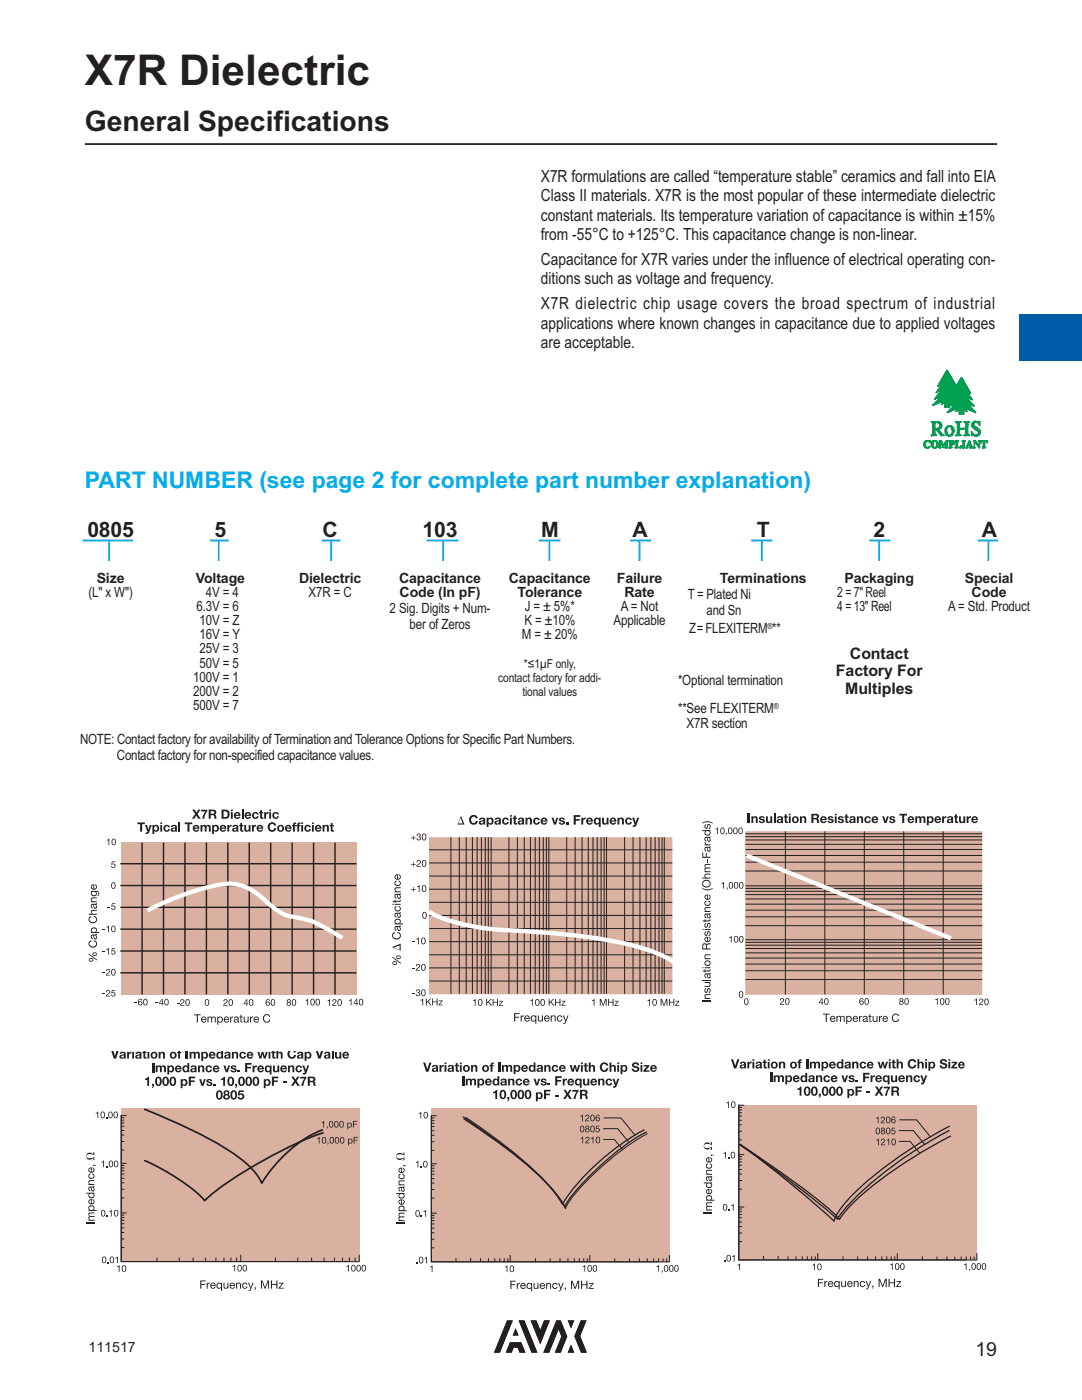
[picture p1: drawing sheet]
<svg xmlns="http://www.w3.org/2000/svg" width="216mm" height="279mm" viewBox="0 0 216 279" stroke-linecap="round" stroke-linejoin="round" font-family="sans-serif">
<defs><g id="words">
<text font-size="8.5" fill="#231f20" x="16.9" y="16.9">X7R Dielectric</text>
<text font-size="5.6" fill="#231f20" x="16.9" y="26.1">General Specifications</text>
<text font-size="4.6" fill="#00aeef" x="16.9" y="97.3">PART NUMBER (see page 2 for complete part number explanation)</text>
<g font-size="4.2" fill="#231f20">
<text x="17.4" y="107.1">0805</text>
<text x="42.8" y="107.1">5</text>
<text x="64.4" y="107.1">C</text>
<text x="84.3" y="107.1">103</text>
<text x="108" y="107.1">M</text>
<text x="126.2" y="107.1">A</text>
<text x="151" y="107.1">T</text>
<text x="174.3" y="107.1">2</text>
<text x="195.9" y="107.1">A</text>
</g>
<text font-size="3.9" fill="#231f20" x="194.7" y="270.7">19</text>
<g font-size="3.4" fill="#231f20">
<text x="107.9" y="36.3">X7R formulations are called “temperature stable” ceramics and fall into EIA</text>
<text x="107.9" y="40.2">Class II materials. X7R is the most popular of these intermediate dielectric</text>
<text x="107.9" y="44.1">constant materials. Its temperature variation of capacitance is within ±15%</text>
<text x="107.9" y="47.9">from -55°C to +125°C. This capacitance change is non-linear.</text>
<text x="107.9" y="52.9">Capacitance for X7R varies under the influence of electrical operating con-</text>
<text x="107.9" y="56.8">ditions such as voltage and frequency.</text>
<text x="107.9" y="61.7">X7R dielectric chip usage covers the broad spectrum of industrial</text>
<text x="107.9" y="65.6">applications where known changes in capacitance due to applied voltages</text>
<text x="107.9" y="69.5">are acceptable.</text>
</g>
<g font-size="3.2" fill="#231f20">
<text x="169.6" y="131.5">Contact</text>
<text x="166.8" y="135">Factory For</text>
<text x="168.6" y="138.5">Multiples</text>
</g>
<g font-size="2.8" fill="#231f20">
<text x="17.6" y="119.1">(L&quot; x W&quot;)</text>
<text x="19.3" y="116.3">Size</text>
<text x="39.1" y="116.3">Voltage</text>
<text x="41.1" y="119.1">4V = 4</text>
<text x="59.7" y="116.3">Dielectric</text>
<text x="61.6" y="119.1">X7R = C</text>
<text x="79.6" y="116.3">Capacitance</text>
<text x="79.7" y="119.1">Code (In pF)</text>
<text x="101.5" y="116.3">Capacitance</text>
<text x="103.3" y="119.1">Tolerance</text>
<text x="123.1" y="116.3">Failure</text>
<text x="124.6" y="119.1">Rate</text>
<text x="137.2" y="119.5">T = Plated Ni</text>
<text x="143.6" y="116.3">Terminations</text>
<text x="167.1" y="119.1">2 = 7&quot; Reel</text>
<text x="168.5" y="116.3">Packaging</text>
<text x="192.5" y="116.3">Special</text>
<text x="193.9" y="119.1">Code</text>
<text x="39.2" y="121.9">6.3V = 6</text>
<text x="39.8" y="124.8">10V = Z</text>
<text x="77.7" y="122.3">2 Sig. Digits + Num-</text>
<text x="81.7" y="125.5">ber of Zeros</text>
<text x="104.6" y="124.8">K = ±10%</text>
<text x="104.7" y="121.9">J = ± 5%*</text>
<text x="122.4" y="124.8">Applicable</text>
<text x="123.9" y="121.9">A = Not</text>
<text x="141" y="122.6">and Sn</text>
<text x="167.1" y="121.9">4 = 13&quot; Reel</text>
<text x="189.2" y="121.9">A = Std. Product</text>
<text x="39.8" y="127.6">16V = Y</text>
<text x="39.8" y="130.4">25V = 3</text>
<text x="104.1" y="127.6">M = ± 20%</text>
<text x="137.5" y="126.3">Z=FLEXITERM **</text>
<text x="38.6" y="136">100V = 1</text>
<text x="39.8" y="133.2">50V = 5</text>
<text x="135.3" y="136.7">*Optional termination</text>
<text x="38.6" y="138.9">200V = 2</text>
<text x="38.6" y="141.7">500V = 7</text>
<text x="135.3" y="142.4">**See FLEXITERM</text>
<text x="16" y="148.4">NOTE: Contact factory for availability of Termination and Tolerance Options for Specific Part Numbers.</text>
<text x="137" y="145.2">X7R section</text>
<text x="23.3" y="151.6">Contact factory for non-specified capacitance values.</text>
<text x="17.7" y="269.8">111517</text>
</g>
<g font-size="2.5" fill="#231f20">
<text x="99.4" y="136">contact factory for addi-</text>
<text x="104.5" y="133.2">*≤1µF only,</text>
<text x="104.2" y="138.9">tional values</text>
</g>
<g font-size="1.7" fill="#231f20">
<text x="153.1" y="125.5">®</text>
<text x="154.4" y="141.6">®</text>
</g>
</g></defs>
<path d="M203.4 62.8h12.5v9.2h-12.5z" fill="#005ba8"/>
<g fill="#231f20">
<path d="M113.3 263.5h1.3l-.7 1.6z"/>
<path d="M115.9 263.5h1.1l-1.2 3.2 1.3 3.3h-1.2l-1.3-3.3z"/>
<path d="M113.9 268.3l.7 1.7h-1.3z"/>
<path d="M111 263.5h.9l1.3 3.2-1.3 3.3h-1.2l1.3-3.3-.5-1.4-1.9 4.7h-1.2z"/>
<path d="M105.9 263.5h1.1l.8 1.9 .8-1.9h1.1l-1.9 4.8z"/>
<path d="M102.9 265.1l.6 1.4h-1.2z"/>
<path d="M103.5 263.5h1.1l2.6 6.5h-1.1z"/>
<path d="M101.2 263.5h1.1l-2.6 6.5h-1.1z"/>
<path d="M101.8 267.9h2.2l.9 2.1h-1.2l-.4-1h-.8l-.4 1h-1.2z"/>
</g>
<path d="M16.9 267.7h10.2v3.9h-10.2z" fill="#fff"/>
<g fill="#231f20">
<path d="M113.3 263.5h1.3l-.7 1.6z"/>
<path d="M115.9 263.5h1.1l-1.2 3.2 1.3 3.3h-1.2l-1.3-3.3z"/>
<path d="M113.9 268.3l.7 1.7h-1.3z"/>
<path d="M111 263.5h.9l1.3 3.2-1.3 3.3h-1.2l1.3-3.3-.5-1.4-1.9 4.7h-1.2z"/>
<path d="M105.9 263.5h1.1l.8 1.9 .8-1.9h1.1l-1.9 4.8z"/>
<path d="M102.9 265.1l.6 1.4h-1.2z"/>
<path d="M103.5 263.5h1.1l2.6 6.5h-1.1z"/>
<path d="M101.2 263.5h1.1l-2.6 6.5h-1.1z"/>
<path d="M101.8 267.9h2.2l.9 2.1h-1.2l-.4-1h-.8l-.4 1h-1.2z"/>
</g>
<path d="M16.9 28.8h182.1" fill="none" stroke="#231f20" stroke-width=".35"/>
<path d="M16.9 33.5h82.5v52.1h-82.5z" fill="#fff"/>
<path d="M24.1 168.2h47v30.3h-47z" fill="#dab1a1"/>
<path d="M28.4 168.2v30.3M32.6 168.2v30.3M36.9 168.2v30.3M41.2 168.2v30.3M45.5 168.2v30.3M49.7 168.2v30.3M54 168.2v30.3M58.3 168.2v30.3M62.6 168.2v30.3M66.8 168.2v30.3" fill="none" stroke="#231f20" stroke-width=".29"/>
<g fill="#231f20">
<path d="M17.8 187.9l.4-.2v.2a.57 .57 0 0 0-.3 .8 .57 .57 0 0 0 .9 .2 .5 .5 0 0 0 .4-.5 .5 .5 0 0 0-.5-.5v-.2a.77 .77 0 0 1 .6 1 .77 .77 0 0 1-1.1 .4 .75 .75 0 0 1-.4-1.2z"/>
<path d="M17.8 183l.4-.2v.2a.57 .57 0 0 0-.3 .8 .57 .57 0 0 0 .9 .2 .5 .5 0 0 0 .4-.5 .5 .5 0 0 0-.5-.5v-.2a.77 .77 0 0 1 .6 1 .77 .77 0 0 1-1.1 .4 .75 .75 0 0 1-.4-1.2z"/>
<path d="M18.2 181.8l.4-.2h.7v.2h-.8l-.2 .2 .2 .3 .8 .1v.2h-1.6v-.2h.6l-.2-.3z"/>
<path d="M18.2 179.3l.4-.2h.7v.2h-.8l-.2 .2 .2 .3 .8 .1v.2h-1.2v-.2h.2l-.2-.2z"/>
<path d="M21.3 167.6l.5-.2v1.3h-.2v-1h-.3z"/>
<path d="M26.8 200.1h.6v.1h-.6z"/>
<path d="M31 200.1h.6v.1h-.6z"/>
<path d="M35.3 200.1h.5v.2h-.5z"/>
<path d="M36.1 199.5a.46 .46 0 0 1 .7 .3 .46 .46 0 0 1-.5 .5l-.2 .3h.7v.1h-.9l.7-.9-.2-.3-.4 .4z"/>
<path d="M44.8 199.5a.46 .46 0 0 1 .6 .3 .46 .46 0 0 1-.5 .5l-.2 .3h.7v.1h-.9l.7-.9-.2-.3-.4 .4z"/>
<path d="M61 199.6l.5-.3v1.3h-.2v-.9h-.3z"/>
<path d="M65.4 199.6l.5-.2v1.3h-.2v-.9h-.3z"/>
<path d="M66.5 199.5a.46 .46 0 0 1 .6 .3 .46 .46 0 0 1-.4 .5l-.2 .3h.6v.1h-.8l.7-.9-.3-.3-.4 .4z"/>
<path d="M69.6 199.6l.5-.3v1.3h-.1v-.9h-.4z"/>
<path d="M38.7 202.4h1.3v.2h-.5v1.5h-.2v-1.5h-.6z"/>
<path d="M41.4 202.9h.2v.2l.4-.2 .3 .2 .2-.2a.37 .37 0 0 1 .6 .3v.9h-.2l-.1-1a.3 .3 0 0 0-.5 .2v.8h-.2v-.9l-.2-.2-.3 .2v.9h-.2z"/>
<path d="M45.9 202.9h.2v.2l.4-.2v.2l-.3 .2-.1 .8h-.2z"/>
<path d="M48 202.5h.2v.4h.2v.2h-.2v.7l.2 .1v.2l-.4-.1v-.9h-.2v-.2h.2z"/>
<path d="M48.6 202.9h.2v.8l.3 .2 .3-.2v-.8h.2v1.2h-.2v-.2l-.4 .2-.3-.2z"/>
<path d="M49.9 202.9h.2v.2l.4-.2v.2l-.4 .2v.8h-.2z"/>
<path d="M52.7 202.6a.71 .71 0 0 1 .7-.2 .71 .71 0 0 1 .5 .5h-.2a.57 .57 0 0 0-.8-.2 .57 .57 0 0 0-.2 .8 .5 .5 0 0 0 .5 .4 .5 .5 0 0 0 .5-.5h.2a.77 .77 0 0 1-1 .7 .77 .77 0 0 1-.4-1.2z"/>
<path d="M38.4 161.6h.4l.4 .6 .4-.6h.4l-.6 .8 .7 1h-.5l-.4-.6-.4 .6h-.5l.6-1z"/>
<path d="M40.1 161.6h1.3v.3a2.19 2.19 0 0 0-.6 1.5h-.4l.2-.8 .4-.7h-.9z"/>
<path d="M48.2 161.6h.4v1.8h-.4z"/>
<path d="M50.5 162.2a.66 .66 0 0 1 1.1 .3h-.4v-.1a.37 .37 0 0 0-.5 .3 .37 .37 0 0 0 .5 .3l.1-.1h.3a.68 .68 0 0 1-1 .4 .68 .68 0 0 1-.1-1.1z"/>
<path d="M51.9 161.7h.4v.4h.2v.2h-.2v.7l.2 .1v.3l-.5-.1-.1-1h-.2v-.2h.2z"/>
<path d="M52.7 162.1h.4v.2l.5-.2v.3l-.5 .2v.8h-.4z"/>
<path d="M54.5 162.2a.66 .66 0 0 1 1.1 .3h-.3l-.1-.1a.37 .37 0 0 0-.5 .3 .37 .37 0 0 0 .5 .3l.1-.1h.3a.68 .68 0 0 1-1 .4 .68 .68 0 0 1-.1-1.1z"/>
<path d="M27.4 164.1h1.5v.4h-.5v1.5h-.4v-1.5h-.6z"/>
<path d="M28.9 164.6h.4l.3 1 .3-1h.4l-.6 1.5-.2 .3h-.4v-.3h.2l.1-.2z"/>
<path d="M32.8 164.8a.66 .66 0 0 1 1.1 .3h-.4v-.2a.37 .37 0 0 0-.5 .4 .37 .37 0 0 0 .5 .3l.1-.1h.3a.68 .68 0 0 1-1 .4 .68 .68 0 0 1-.1-1.1z"/>
<path d="M35.6 164.1h.4v1.9h-.4z"/>
<path d="M36.9 164.1h1.5v.4h-.6v1.5h-.4v-1.5h-.5z"/>
<path d="M40 164.6h.4v.2l.4-.2 .4 .2 .1-.1a.48 .48 0 0 1 .5 0 .48 .48 0 0 1 .2 .4v.9h-.3v-.9l-.2-.2-.3 .2v.9h-.4v-.9l-.2-.2-.2 .3v.8h-.4z"/>
<path d="M45.4 164.6h.3v.3l.5-.3v.4l-.4 .2-.1 .8h-.3z"/>
<path d="M47.9 164.2h.4v.4h.3v.3h-.3v.6l.3 .2v.3l-.6-.1-.1-1h-.2v-.3h.2z"/>
<path d="M48.7 164.6h.4v1l.2 .1 .3-.1v-1h.4v1.4h-.4v-.2l-.2 .2-.5-.1-.1-.2z"/>
<path d="M50.3 164.6h.3v.3l.5-.3v.4l-.4 .2-.1 .8h-.3z"/>
<path d="M53.6 164.4a.83 .83 0 0 1 .9-.3 .83 .83 0 0 1 .6 .7h-.4a.51 .51 0 0 0-.7-.3 .51 .51 0 0 0-.2 .8 .45 .45 0 0 0 .5 .4 .45 .45 0 0 0 .4-.4h.4a.91 .91 0 0 1-1.3 .6 .91 .91 0 0 1-.2-1.5z"/>
<path d="M58.5 164.3l.6-.2v.3l-.3 .2h.3v.3h-.3v1.1h-.3v-1.1h-.2v-.3h.2z"/>
<path d="M59.4 164.3l.6-.2v.3l-.3 .2h.2v.3h-.2v1.1h-.4v-1.1h-.2v-.3h.2z"/>
<path d="M60.9 164.8a.66 .66 0 0 1 1.1 .3h-.3l-.1-.2a.37 .37 0 0 0-.5 .4 .37 .37 0 0 0 .5 .3l.1-.1h.3a.68 .68 0 0 1-1 .4 .68 .68 0 0 1-.1-1.1z"/>
<path d="M64.4 164.6h.3v.2l.3-.2 .4 .1 .2 .2v1.1h-.3l-.1-1-.2-.1-.2 .2-.1 .9h-.3z"/>
<path d="M66 164.2h.4v.4h.2v.3h-.2v.6l.2 .2v.3l-.5-.1-.1-1h-.2v-.3h.2z"/>
<path d="M22.3 171.9h.7v.2h-.6v.3h.4a.45 .45 0 0 1 .1 .7 .45 .45 0 0 1-.7-.3l.4 .3a.3 .3 0 0 0 .3-.5 .3 .3 0 0 0-.6 0h-.1z"/>
<path d="M21.5 181h.5v.1h-.5z"/>
<path d="M22.3 180.3h.7v.1h-.6v.4h.4a.45 .45 0 0 1 .1 .7 .45 .45 0 0 1-.7-.3l.4 .3a.3 .3 0 0 0 .3-.5 .3 .3 0 0 0-.6 0h-.1z"/>
<path d="M20.4 185.4h.6v.2h-.6z"/>
<path d="M21.2 185l.5-.3v1.3h-.1v-.9h-.4z"/>
<path d="M20.4 189.9h.6v.2h-.6z"/>
<path d="M21.2 189.4l.5-.2v1.3h-.1v-.9h-.4z"/>
<path d="M22.3 189.2h.7v.2h-.6v.3h.4a.45 .45 0 0 1 .1 .7 .45 .45 0 0 1-.7-.3l.4 .3a.3 .3 0 0 0 .3-.5 .3 .3 0 0 0-.6 0h-.1z"/>
<path d="M20.4 194.1h.6v.1h-.6z"/>
<path d="M21.3 193.4a.46 .46 0 0 1 .7 .4 .46 .46 0 0 1-.5 .5l-.2 .2h.7v.2h-.9l.7-1-.2-.2-.4 .3z"/>
<path d="M20.4 198.3h.6v.1h-.6z"/>
<path d="M21.3 197.6a.46 .46 0 0 1 .7 .3 .46 .46 0 0 1-.5 .6l-.2 .2h.7v.2h-.9l.7-1-.2-.2-.4 .3z"/>
<path d="M22.3 197.6h.7v.1h-.6v.4h.4a.45 .45 0 0 1 .1 .7 .45 .45 0 0 1-.7-.3l.4 .3a.3 .3 0 0 0 .3-.5 .3 .3 0 0 0-.6 0h-.1z"/>
<path d="M18.6 190.3a.28 .28 0 0 0 .3 .3 .28 .28 0 0 0 .3-.3zM18.4 190.4a.45 .45 0 0 1 .9 0 .45 .45 0 0 1-.9 0zM17.9 191.4a.28 .28 0 0 0 .3 .4 .28 .28 0 0 0 .2-.4zM17.7 191.6a.45 .45 0 0 1 .9 0 .45 .45 0 0 1-.9 0zM17.7 190.3l1.7 1.2v.2l-1.7-1.2z"/>
<path d="M18.7 186.7l.2 .5h.2v-.4zM18.2 186.6l1.1-.2v.2l-.1 .1a.42 .42 0 0 1 .2 .5 .42 .42 0 0 1-.6 .3 .42 .42 0 0 1-.2-.6l-.1-.2-.2 .1v.3l.2 .3a.52 .52 0 0 1-.3-.8z"/>
<path d="M18.3 185.6a.41 .41 0 0 0 .8 0 .41 .41 0 0 0-.8 0zM18.3 185.2a.59 .59 0 0 1 .9 0 .59 .59 0 0 1 0 .8h.6v.2h-1.7v-.2h.2l-.2-.4z"/>
<path d="M18.7 180.6l.2 .5h.2v-.4zM18.2 180.4l1.1-.1v.2l-.1 .1a.42 .42 0 0 1 .2 .5 .42 .42 0 0 1-.6 .2 .42 .42 0 0 1-.2-.5l-.1-.2h-.2v.4l.2 .3a.52 .52 0 0 1-.3-.9z"/>
<path d="M18.4 178.1a.4 .4 0 0 0 .3 .6 .4 .4 0 0 0 .4-.6l-.4-.1zM18.1 177.8h1.1a.53 .53 0 0 1 .6 .4 .53 .53 0 0 1-.3 .6l.1-.3v-.4l-.5-.1 .1 .1a.55 .55 0 0 1-.5 .8 .55 .55 0 0 1-.4-.9h-.2z"/>
<path d="M18.3 176.8a.34 .34 0 0 0 .3 .6v-.7zM18.4 176.6l.4-.1v.9l.3-.2 .1-.2-.2-.5a.57 .57 0 0 1 .2 .8 .57 .57 0 0 1-.9 .1 .57 .57 0 0 1 .1-.8z"/>
<path d="M22.5 167.6l-.1 .7 .3 .3 .2-.1 .1-.7-.3-.3zM22.4 167.4h.3a.73 .73 0 0 1 .4 .6 .73 .73 0 0 1-.4 .7 .78 .78 0 0 1-.3-1.3z"/>
<path d="M27.7 200.2a.3 .3 0 0 0 .6 0 .3 .3 0 0 0-.6 0zM27.8 199.4h.4l.2 .3-.4-.2h-.2l-.1 .5a.42 .42 0 0 1 .7-.1 .42 .42 0 0 1-.1 .7l-.3 .1a.74 .74 0 0 1-.2-1.3z"/>
<path d="M28.8 199.6v.6l.2 .3 .2-.1 .1-.6-.3-.3zM28.8 199.4l.2-.1a.73 .73 0 0 1 .5 .7 .73 .73 0 0 1-.5 .7 .78 .78 0 0 1-.2-1.3z"/>
<path d="M32.3 199.5l-.4 .7h.4zM32.3 199.3h.2v.9h.1v.1h-.1v.3h-.2v-.3h-.6z"/>
<path d="M33 199.6v.6l.2 .3 .2-.1 .1-.6-.3-.3zM33 199.4l.2-.1a.73 .73 0 0 1 .5 .7 .73 .73 0 0 1-.5 .7 .78 .78 0 0 1-.2-1.3z"/>
<path d="M37.2 199.6v.7l.2 .3 .2-.1 .1-.7-.3-.3zM37.2 199.5l.2-.1a.73 .73 0 0 1 .5 .7 .73 .73 0 0 1-.5 .6 .78 .78 0 0 1-.2-1.2z"/>
<path d="M41.1 199.6l-.1 .7 .3 .3 .2-.1 .1-.7-.3-.3zM41.1 199.5l.2-.1a.73 .73 0 0 1 .4 .7 .73 .73 0 0 1-.4 .6 .78 .78 0 0 1-.2-1.2z"/>
<path d="M45.9 199.6l-.1 .7 .2 .3 .2-.1 .1-.7-.3-.3zM45.8 199.5l.2-.1a.73 .73 0 0 1 .5 .7 .73 .73 0 0 1-.5 .6 .78 .78 0 0 1-.2-1.2z"/>
<path d="M49.2 199.6l-.5 .7h.5zM49.2 199.4h.1v.9h.2v.1h-.2v.3h-.1v-.3h-.6z"/>
<path d="M49.9 199.6l-.1 .7 .3 .3 .2-.1 .1-.7-.3-.3zM49.9 199.5l.2-.1a.73 .73 0 0 1 .4 .7 .73 .73 0 0 1-.4 .6 .78 .78 0 0 1-.2-1.2z"/>
<path d="M53.2 200.3a.29 .29 0 0 0 .5 0 .29 .29 0 0 0-.5 0zM53.2 199.5l.5-.1 .1 .3-.3-.2-.2 .1-.2 .4a.42 .42 0 0 1 .7 0 .42 .42 0 0 1-.1 .7h-.3a.74 .74 0 0 1-.2-1.2z"/>
<path d="M54.3 199.6l-.1 .7 .3 .3 .1-.1 .1-.7-.2-.3zM54.2 199.5l.3-.1a.73 .73 0 0 1 .4 .7 .73 .73 0 0 1-.4 .6 .78 .78 0 0 1-.3-1.2z"/>
<path d="M57.4 199.7a.25 .25 0 0 0 .5 0 .25 .25 0 0 0-.5 0zM57.4 200.3a.27 .27 0 0 0 .5 0 .27 .27 0 0 0-.5 0zM57.3 199.5a.42 .42 0 0 1 .4-.1 .42 .42 0 0 1 .3 .3l-.2 .3 .2 .1a.4 .4 0 0 1-.1 .5 .4 .4 0 0 1-.6 0 .4 .4 0 0 1 .1-.6l-.2-.3z"/>
<path d="M58.5 199.6l-.1 .7 .3 .3 .2-.1v-.7l-.2-.3zM58.4 199.5l.3-.1a.73 .73 0 0 1 .4 .7 .73 .73 0 0 1-.4 .6 .78 .78 0 0 1-.3-1.2z"/>
<path d="M62.2 199.6l-.1 .6 .3 .3 .2-.1v-.6l-.2-.3zM62.1 199.4l.3-.1a.73 .73 0 0 1 .4 .7 .73 .73 0 0 1-.4 .7 .78 .78 0 0 1-.3-1.3z"/>
<path d="M63.2 199.6l-.1 .6 .3 .3 .2-.1 .1-.6-.3-.3zM63.2 199.4l.2-.1a.73 .73 0 0 1 .4 .7 .73 .73 0 0 1-.4 .7 .78 .78 0 0 1-.2-1.3z"/>
<path d="M67.6 199.6l-.1 .7 .3 .3 .2-.1v-.7l-.2-.3zM67.5 199.5l.3-.1a.73 .73 0 0 1 .4 .7 .73 .73 0 0 1-.4 .6 .78 .78 0 0 1-.3-1.2z"/>
<path d="M71.1 199.5l-.4 .7h.4zM71.2 199.3h.1v.9h.2v.1h-.2v.3h-.2v-.3h-.5z"/>
<path d="M71.9 199.6l-.1 .6 .2 .3 .2-.1 .1-.6-.3-.3zM71.8 199.4l.2-.1a.73 .73 0 0 1 .5 .7 .73 .73 0 0 1-.5 .7 .78 .78 0 0 1-.2-1.3z"/>
<path d="M40.5 203.1l-.2 .3h.7a.34 .34 0 0 0-.5-.3zM40.3 203a.55 .55 0 0 1 .6-.1 .55 .55 0 0 1 .3 .6h-.9l.2 .4h.2l.5-.2a.59 .59 0 0 1-.9 .3 .59 .59 0 0 1 0-1z"/>
<path d="M43.5 203.4a.41 .41 0 0 0 .8 0 .41 .41 0 0 0-.8 0zM43.4 202.9h.2v.1a.56 .56 0 0 1 .7 .1 .56 .56 0 0 1 0 .8 .56 .56 0 0 1-.7 0v.6h-.2z"/>
<path d="M45 203.1l-.2 .3h.7a.34 .34 0 0 0-.5-.3zM44.8 203a.55 .55 0 0 1 .7-.1 .55 .55 0 0 1 .2 .6h-.9l.2 .4h.2l.5-.2a.59 .59 0 0 1-.9 .3 .59 .59 0 0 1 0-1z"/>
<path d="M46.9 203.6v.3h.4l.1-.4zM46.7 203l.2-.1a.46 .46 0 0 1 .7 .3l.1 .9-.2-.1-.1-.1a.42 .42 0 0 1-.5 .2 .42 .42 0 0 1-.2-.5 .42 .42 0 0 1 .5-.2l.2-.2-.1-.1-.3-.1-.3 .3z"/>
<path d="M51 203.1l-.2 .3h.7a.34 .34 0 0 0-.5-.3zM50.8 203a.55 .55 0 0 1 .6-.1 .55 .55 0 0 1 .3 .6h-.9l.2 .4h.2l.5-.2a.59 .59 0 0 1-.9 .3 .59 .59 0 0 1 0-1z"/>
<path d="M42 161.9v.5l.7-.1-.1-.4zM41.6 161.6h1a.51 .51 0 0 1 .5 .4 .51 .51 0 0 1-.2 .5l.2 .3 .1 .6h-.4l-.1-.6-.3-.1h-.4v.7h-.4z"/>
<path d="M44.6 161.9v1.2h.4a.61 .61 0 0 0 .4-.8 .61 .61 0 0 0-.8-.4zM44.2 161.6h.8a.92 .92 0 0 1 .8 .9 .92 .92 0 0 1-.8 .9h-.8z"/>
<path d="M46.1 162.1h.3v1.3h-.3zM46.1 161.6h.3v.3h-.3z"/>
<path d="M47.2 162.4l-.2 .2h.6l-.1-.3zM46.9 162.2a.66 .66 0 0 1 .7-.1 .66 .66 0 0 1 .4 .7h-1l.1 .2a.33 .33 0 0 0 .5 0h.4a.69 .69 0 0 1-1.1 .3 .69 .69 0 0 1 0-1.1z"/>
<path d="M49.3 162.4l-.1 .2h.6l-.2-.3zM49 162.2a.66 .66 0 0 1 .8-.1 .66 .66 0 0 1 .3 .7h-.9v.2a.33 .33 0 0 0 .6 0h.3a.69 .69 0 0 1-1 .3 .69 .69 0 0 1-.1-1.1z"/>
<path d="M53.7 162.1h.4v1.3h-.4zM53.7 161.6h.4v.3h-.4z"/>
<path d="M30.9 164.9l-.1 .2a.39 .39 0 0 0 0 .5 .39 .39 0 0 0 .5 .1l.1-.2a.39 .39 0 0 0-.1-.4 .39 .39 0 0 0-.4-.2zM30.4 164.6h.4v.2a.62 .62 0 0 1 .8-.1 .62 .62 0 0 1 .1 .9 .54 .54 0 0 1-.4 .4 .54 .54 0 0 1-.5-.2v.6h-.4z"/>
<path d="M32 164.6h.4v1.4h-.4zM32 164.1h.4v.3h-.4z"/>
<path d="M34.5 165.5v.2l.1 .1 .2-.1 .1-.4zM34.2 164.8a.71 .71 0 0 1 1.1 .2l.1 1h-.4v-.2a.47 .47 0 0 1-.7 .2 .47 .47 0 0 1-.2-.6 .47 .47 0 0 1 .6-.2l.2-.2v-.1l-.8 .2z"/>
<path d="M39 164.9l-.2 .3h.6l-.1-.3zM38.7 164.8a.66 .66 0 0 1 .7-.1 .66 .66 0 0 1 .4 .7h-1l.1 .2a.33 .33 0 0 0 .5 0h.4a.69 .69 0 0 1-1.1 .3 .69 .69 0 0 1 0-1.1z"/>
<path d="M42.8 164.9l-.1 .2a.39 .39 0 0 0 0 .5 .39 .39 0 0 0 .5 .1l.1-.2a.39 .39 0 0 0 0-.4 .39 .39 0 0 0-.5-.2zM42.3 164.6h.4v.2a.62 .62 0 0 1 .8-.1 .62 .62 0 0 1 .1 .9 .54 .54 0 0 1-.4 .4 .54 .54 0 0 1-.5-.2v.6h-.4z"/>
<path d="M44.3 164.9l-.1 .3h.6l-.2-.3zM44 164.8a.66 .66 0 0 1 .8-.1 .66 .66 0 0 1 .4 .7h-1v.2a.33 .33 0 0 0 .6 0h.3a.69 .69 0 0 1-1 .3 .69 .69 0 0 1-.1-1.1z"/>
<path d="M46.7 165.5v.2l.2 .1 .2-.1 .1-.4zM46.5 164.8a.71 .71 0 0 1 1.1 .2v1h-.4v-.2a.47 .47 0 0 1-.6 .2 .47 .47 0 0 1-.2-.6 .47 .47 0 0 1 .6-.2l.2-.2-.1-.1-.7 .2z"/>
<path d="M51.7 164.9l-.1 .3h.6l-.2-.3zM51.4 164.8a.66 .66 0 0 1 .8-.1 .66 .66 0 0 1 .3 .7h-.9v.2a.33 .33 0 0 0 .6 0h.3a.69 .69 0 0 1-1 .3 .69 .69 0 0 1-.1-1.1z"/>
<path d="M55.6 165.3a.4 .4 0 0 0 .8 0 .4 .4 0 0 0-.8 0zM55.3 165.3a.7 .7 0 0 1 1.4 0 .7 .7 0 0 1-1.4 0z"/>
<path d="M57.3 164.9l-.1 .3h.6l-.1-.3zM57 164.8a.66 .66 0 0 1 .8-.1 .66 .66 0 0 1 .4 .7h-1l.1 .2a.33 .33 0 0 0 .5 0h.4a.69 .69 0 0 1-1.1 .3 .69 .69 0 0 1-.1-1.1z"/>
<path d="M60.1 164.6h.4v1.4h-.4zM60.1 164.1h.4v.3h-.4z"/>
<path d="M62.2 164.6h.4v1.4h-.4zM62.2 164.1h.4v.3h-.4z"/>
<path d="M63.3 164.9l-.1 .3h.6l-.1-.3zM63 164.8a.66 .66 0 0 1 .8-.1 .66 .66 0 0 1 .4 .7h-1v.2a.33 .33 0 0 0 .6 0h.3a.69 .69 0 0 1-1 .3 .69 .69 0 0 1-.1-1.1z"/>
<path d="M22.4 176.3v.7l.2 .3 .2-.1 .1-.7-.3-.3zM22.4 176.1h.2a.73 .73 0 0 1 .5 .6 .73 .73 0 0 1-.5 .7 .78 .78 0 0 1-.2-1.3z"/>
<path d="M22.4 185v.6l.2 .3 .2-.1 .1-.6-.3-.3zM22.4 184.8l.2-.1a.73 .73 0 0 1 .5 .7 .73 .73 0 0 1-.5 .7 .78 .78 0 0 1-.2-1.3z"/>
<path d="M22.4 193.6v.7l.2 .3 .2-.1 .1-.7-.3-.3zM22.4 193.4h.2a.73 .73 0 0 1 .5 .6 .73 .73 0 0 1-.5 .7 .78 .78 0 0 1-.2-1.3z"/>
</g>
<path d="M24 172.4h47.1M24 176.7h47.1M24 181.1h47.1M24 185.4h47.1M24 189.8h47.1M24 194.1h47.1" fill="none" stroke="#231f20" stroke-width=".29"/>
<path d="M29.4 181.7a50.5 50.5 0 0 1 15.9-5.3 10.3 10.3 0 0 1 7.7 3.4 10.4 10.4 0 0 0 6.8 3.4 19.7 19.7 0 0 1 7.3 3.2l1.2 .8" fill="none" stroke="#fff" stroke-width=".86" stroke-linecap="butt"/>
<path d="M85.6 167.1h48.6v31.3h-48.6z" fill="#dab1a1"/>
<g fill="#231f20">
<path d="M78.4 186.2l.4-.2v.2a.58 .58 0 0 0-.3 .9 .58 .58 0 0 0 .9 .1 .51 .51 0 0 0 .4-.5 .51 .51 0 0 0-.5-.5v-.2a.79 .79 0 0 1 .6 1.1 .79 .79 0 0 1-1.1 .3 .77 .77 0 0 1-.4-1.2z"/>
<path d="M78.9 180.9l.2-.1-.1 .3a.4 .4 0 0 0 .3 .6 .4 .4 0 0 0 .4-.6l-.2-.1v-.2a.6 .6 0 0 1 .3 .8 .6 .6 0 0 1-.8 .3 .6 .6 0 0 1-.2-.8z"/>
<path d="M78.4 179.8h.3v-.3h.2v.3h.8l.1-.3h.2l-.1 .5h-1v.2h-.2v-.2h-.3z"/>
<path d="M78.8 177.2l.4-.1h.8v.2h-.9l-.2 .2 .2 .3 .9 .1v.2h-1.3v-.2h.2l-.2-.3z"/>
<path d="M78.9 175.8l.2-.1-.1 .3a.4 .4 0 0 0 .3 .6 .4 .4 0 0 0 .4-.6l-.2-.1v-.2a.6 .6 0 0 1 .3 .8 .6 .6 0 0 1-.8 .3 .6 .6 0 0 1-.2-.8z"/>
<path d="M82.4 177h.1v.5h.4v.1h-.4v.4h-.1v-.4h-.4v-.1h.4z"/>
<path d="M83.2 176.9l.5-.2v1.3h-.1v-1h-.4z"/>
<path d="M82.4 172h.1v.4h.4v.2h-.4v.4h-.1v-.4h-.4v-.2h.4z"/>
<path d="M83.3 171.7a.47 .47 0 0 1 .7 .3 .47 .47 0 0 1-.5 .6l-.2 .2h.7v.2h-.9l.1-.3 .6-.7-.3-.2-.2 .3h-.2z"/>
<path d="M82.4 166.7h.1v.5h.4v.1h-.4v.4h-.1v-.4h-.4v-.1h.4z"/>
<path d="M83.3 166.4a.41 .41 0 0 1 .7 .3l-.2 .3 .1 .1a.44 .44 0 0 1-.2 .6 .44 .44 0 0 1-.6-.4h.2a.28 .28 0 0 0 .3 .3 .28 .28 0 0 0 .2-.4l-.3-.1v-.2h.2v-.3l-.3-.1-.1 .3h-.2z"/>
<path d="M82.2 187.8h.6v.2h-.6z"/>
<path d="M83.1 187.3l.5-.2v1.3h-.2v-.9h-.3z"/>
<path d="M82.2 193.1h.6v.2h-.6z"/>
<path d="M83.2 192.4a.47 .47 0 0 1 .6 .4 .47 .47 0 0 1-.5 .5l-.2 .3h.7v.1h-.9l.1-.2 .7-.7-.3-.3-.3 .3h-.1z"/>
<path d="M82.2 198.2h.6v.1h-.6z"/>
<path d="M83.2 197.5a.41 .41 0 0 1 .6 .3l-.2 .3h.2a.44 .44 0 0 1-.3 .7 .44 .44 0 0 1-.5-.4h.1a.28 .28 0 0 0 .3 .3 .28 .28 0 0 0 .3-.4l-.4-.1v-.2h.3v-.4h-.3l-.2 .3h-.1z"/>
<path d="M83.9 199.5l.5-.2v1.3h-.1v-.9h-.4z"/>
<path d="M85 199.3h.2v.7l.6-.7h.3l-.6 .5 .6 .8h-.2l-.5-.6-.2 .2v.4h-.2z"/>
<path d="M86.2 199.3h.2v.6h.7v-.6h.2v1.3h-.2v-.6h-.7v.6h-.2z"/>
<path d="M87.5 199.7h.8l-.6 .8h.6v.1h-.8l.6-.8h-.6z"/>
<path d="M94.4 199.6l.5-.2v1.3h-.2v-.9h-.3z"/>
<path d="M97 199.4h.2v.6l.7-.6h.2l-.5 .5 .6 .8h-.3l-.5-.7-.2 .2v.5h-.2z"/>
<path d="M98.3 199.4h.2v.5h.7v-.5h.2v1.3h-.2v-.6h-.7v.6h-.2z"/>
<path d="M99.6 199.7h.8l-.6 .9h.6v.1h-.8l.6-.8h-.6z"/>
<path d="M105.8 199.6l.5-.2v1.3h-.2v-.9h-.3z"/>
<path d="M109.5 199.4h.2v.6l.6-.6h.3l-.6 .5 .6 .8h-.2l-.5-.7-.2 .2v.5h-.2z"/>
<path d="M110.7 199.4h.2v.5h.7v-.5h.2v1.3h-.2v-.6h-.7v.6h-.2z"/>
<path d="M112.1 199.7h.7l-.6 .9h.6v.1h-.8l.6-.8h-.5z"/>
<path d="M118.1 199.6l.5-.2v1.3h-.1v-.9h-.4z"/>
<path d="M119.7 199.4h.2l.5 1.1 .4-1.1h.2v1.3h-.1v-1.1l-.5 1.1h-.1l-.4-1.1v1.1h-.2z"/>
<path d="M121.3 199.4h.2v.5h.7v-.5h.2v1.3h-.2v-.6h-.7v.6h-.2z"/>
<path d="M122.6 199.7h.8l-.6 .9h.6v.1h-.8l.6-.8h-.6z"/>
<path d="M129.2 199.6l.5-.2v1.3h-.2v-.9h-.3z"/>
<path d="M131.8 199.4h.3l.4 1.1 .4-1.1h.3v1.3h-.2v-1.1l-.4 1.1h-.2l-.4-1.1v1.1h-.2z"/>
<path d="M133.5 199.4h.2v.5h.7v-.5h.2v1.3h-.2v-.6h-.7v.6h-.2z"/>
<path d="M134.8 199.7h.7l-.6 .9h.7v.1h-.9l.6-.8h-.5z"/>
<path d="M102.6 202.2h1.1v.2h-.9v.5h.8v.2h-.8v.8h-.2z"/>
<path d="M103.9 202.7h.2v.2l.4-.3v.2l-.4 .3v.8h-.2z"/>
<path d="M107.3 202.7h.2v.8l.3 .2 .3-.2v-.8h.2v1.2h-.2v-.2l-.1 .1a.44 .44 0 0 1-.4 .1 .44 .44 0 0 1-.3-.4z"/>
<path d="M109.9 202.7h.2v.1l.1-.1a.44 .44 0 0 1 .4 0 .44 .44 0 0 1 .3 .4v.8h-.2v-.9l-.3-.2-.3 .2v.9h-.2z"/>
<path d="M111.3 202.8a.55 .55 0 0 1 .9 .2l-.2-.1a.4 .4 0 0 0-.7 .4 .4 .4 0 0 0 .7 .3v-.2h.2a.6 .6 0 0 1-.9 .4 .6 .6 0 0 1 0-1z"/>
<path d="M112.3 202.7h.2l.4 .9 .3-.9h.2l-.6 1.5-.2 .2-.2-.1v-.2h.2l.2-.2z"/>
<path d="M93.8 162.9a.85 .85 0 0 1 .9-.3 .85 .85 0 0 1 .6 .7h-.4a.53 .53 0 0 0-.7-.2 .53 .53 0 0 0-.2 .8 .46 .46 0 0 0 .5 .4 .46 .46 0 0 0 .4-.5h.4a.94 .94 0 0 1-1.4 .6 .94 .94 0 0 1-.1-1.5z"/>
<path d="M100.4 163.4a.67 .67 0 0 1 .6-.2 .67 .67 0 0 1 .5 .5h-.3l-.1-.2a.38 .38 0 0 0-.5 .4 .38 .38 0 0 0 .5 .3l.1-.2h.3a.7 .7 0 0 1-1 .5 .7 .7 0 0 1-.1-1.1z"/>
<path d="M102.5 162.8h.4v.4h.3v.2h-.3v.7l.3 .2v.3l-.6-.1-.1-1.1h-.2v-.2h.2z"/>
<path d="M104.9 163.2h.3v.2l.3-.2h.4l.2 .2v1.2h-.3l-.1-1-.2-.1-.2 .1-.1 1h-.3z"/>
<path d="M106.6 163.4a.67 .67 0 0 1 .6-.2 .67 .67 0 0 1 .5 .5h-.4v-.2a.38 .38 0 0 0-.5 .4 .38 .38 0 0 0 .5 .3l.1-.2h.3a.7 .7 0 0 1-1 .5 .7 .7 0 0 1-.1-1.1z"/>
<path d="M110.1 163.2h.3l.3 .9 .3-.9h.4l-.5 1.4h-.4z"/>
<path d="M111.6 163.3a.7 .7 0 0 1 1.1 .3l-.7-.2-.1 .1 .2 .2a.48 .48 0 0 1 .6 .4 .48 .48 0 0 1-.6 .5 .54 .54 0 0 1-.6-.5h.3l.3 .2 .3-.1-.8-.4z"/>
<path d="M113 164.2h.4v.4h-.4z"/>
<path d="M114.5 162.7h1.3v.3h-.9v.5h.8v.3h-.8v.8h-.4z"/>
<path d="M116 163.2h.3l.1 .2 .2-.2h.3v.3l-.5 .2v.9h-.4z"/>
<path d="M120.1 163.2h.4v1l.3 .1 .2-.2v-.9h.4v1.4h-.3v-.2l-.3 .2-.5-.1-.1-.2z"/>
<path d="M123.2 163.2h.4v.2l.2-.2h.5l.2 .2v1.2h-.4v-1l-.2-.1-.3 .1v1h-.4z"/>
<path d="M124.9 163.4a.67 .67 0 0 1 .7-.2 .67 .67 0 0 1 .5 .5h-.4l-.1-.2a.38 .38 0 0 0-.5 .4 .38 .38 0 0 0 .6 .3v-.2h.4a.7 .7 0 0 1-1.1 .5 .7 .7 0 0 1-.1-1.1z"/>
<path d="M126.1 163.2h.4l.3 .9 .3-.9h.4l-.5 1.5-.3 .3h-.4v-.3h.2l.1-.2z"/>
<path d="M79.2 190.9a.29 .29 0 0 0 .3 .4 .29 .29 0 0 0 .3-.4zM79 191.1a.45 .45 0 0 1 .9 0 .45 .45 0 0 1-.9 0zM78.5 192.1a.29 .29 0 0 0 .3 .3 .29 .29 0 0 0 .2-.3zM78.3 192.2a.45 .45 0 0 1 .9 0 .45 .45 0 0 1-.9 0zM78.3 190.9l1.7 1.3v.2l-1.7-1.3z"/>
<path d="M78.6 189.1l1.1 .5v-.9zM78.3 189l1.7-.7v1.4z"/>
<path d="M79.3 185l.2 .5h.3v-.3zM78.8 184.9l1.1-.2v.2l-.1 .1a.43 .43 0 0 1 .2 .6 .43 .43 0 0 1-.6 .2 .43 .43 0 0 1-.2-.6l-.1-.2-.2 .1 .2 .7a.53 .53 0 0 1-.3-.9z"/>
<path d="M78.9 183.9a.42 .42 0 0 0 .8 0 .42 .42 0 0 0-.8 0zM78.9 183.5a.6 .6 0 0 1 .9-.1 .6 .6 0 0 1 0 .9h.6v.2h-1.7v-.2h.2l-.2-.4z"/>
<path d="M79.3 182.4l.2 .5h.3v-.4zM78.8 182.2l1.1-.2v.3h-.1a.43 .43 0 0 1 .2 .6 .43 .43 0 0 1-.6 .2 .43 .43 0 0 1-.2-.5l-.1-.2-.2 .1 .2 .6a.53 .53 0 0 1-.3-.9z"/>
<path d="M78.7 180.4h1.3v.2h-1.3zM78.3 180.4h.2v.2h-.2z"/>
<path d="M79.3 178.6l.2 .5h.3v-.4zM78.8 178.5l1.1-.2v.2l-.1 .1a.43 .43 0 0 1 .2 .5 .43 .43 0 0 1-.6 .3 .43 .43 0 0 1-.2-.6l-.1-.2-.2 .1 .2 .6a.53 .53 0 0 1-.3-.8z"/>
<path d="M78.9 174.8a.35 .35 0 0 0 .3 .6v-.7zM78.9 174.6l.5-.1v.9l.2-.1a.38 .38 0 0 0 .1-.6l-.1-.2a.59 .59 0 0 1 .2 .8 .59 .59 0 0 1-.9 .2 .59 .59 0 0 1 0-.9z"/>
<path d="M84.4 176.9v.2a.63 .63 0 0 0 .2 .8 .67 .67 0 0 0 0-1.1zM84.4 176.7h.2a.75 .75 0 0 1 .5 .6 .75 .75 0 0 1-.5 .7 .8 .8 0 0 1-.2-1.3z"/>
<path d="M84.4 171.9v.2a.63 .63 0 0 0 .2 .8 .67 .67 0 0 0 0-1.1zM84.4 171.7l.2-.1a.75 .75 0 0 1 .5 .7 .75 .75 0 0 1-.5 .7 .8 .8 0 0 1-.2-1.3z"/>
<path d="M84.4 166.6v.2a.63 .63 0 0 0 .2 .8 .67 .67 0 0 0 0-1.1zM84.4 166.4h.2a.75 .75 0 0 1 .5 .6 .75 .75 0 0 1-.5 .7 .8 .8 0 0 1-.2-1.3z"/>
<path d="M84.5 182.2l-.1 .3a.63 .63 0 0 0 .3 .7 .67 .67 0 0 0 0-1.1zM84.5 182.1l.2-.1a.75 .75 0 0 1 .5 .7 .75 .75 0 0 1-.5 .7 .8 .8 0 0 1-.2-1.3z"/>
<path d="M84.3 187.3l-.1 .3a.63 .63 0 0 0 .3 .7 .67 .67 0 0 0 0-1.1zM84.2 187.2l.3-.1a.75 .75 0 0 1 .4 .7 .75 .75 0 0 1-.4 .7 .8 .8 0 0 1-.3-1.3z"/>
<path d="M84.3 192.6l-.1 .2a.63 .63 0 0 0 .3 .8 .67 .67 0 0 0 0-1.1zM84.2 192.4h.3a.75 .75 0 0 1 .4 .7 .75 .75 0 0 1-.4 .6 .8 .8 0 0 1-.3-1.3z"/>
<path d="M84.3 197.7l-.1 .2a.63 .63 0 0 0 .3 .8 .67 .67 0 0 0 0-1.1zM84.2 197.5l.3-.1a.75 .75 0 0 1 .4 .7 .75 .75 0 0 1-.4 .7 .8 .8 0 0 1-.3-1.3z"/>
<path d="M95.6 199.6v.2a.63 .63 0 0 0 .2 .8 .67 .67 0 0 0 0-1.1zM95.6 199.4h.2a.75 .75 0 0 1 .5 .7 .75 .75 0 0 1-.5 .6 .8 .8 0 0 1-.2-1.3z"/>
<path d="M107 199.6l-.1 .2a.63 .63 0 0 0 .3 .8 .67 .67 0 0 0 0-1.1zM107 199.4h.2a.75 .75 0 0 1 .5 .7 .75 .75 0 0 1-.5 .6 .8 .8 0 0 1-.2-1.3z"/>
<path d="M108.1 199.6l-.1 .2a.63 .63 0 0 0 .3 .8 .67 .67 0 0 0 0-1.1zM108 199.4h.3a.75 .75 0 0 1 .4 .7 .75 .75 0 0 1-.4 .6 .8 .8 0 0 1-.3-1.3z"/>
<path d="M130.4 199.6l-.1 .2a.63 .63 0 0 0 .3 .8 .67 .67 0 0 0 0-1.1zM130.4 199.4h.2a.75 .75 0 0 1 .5 .7 .75 .75 0 0 1-.5 .6 .8 .8 0 0 1-.2-1.3z"/>
<path d="M105 202.9l-.2 .2h.7a.35 .35 0 0 0-.5-.2zM104.8 202.8a.56 .56 0 0 1 .7-.1 .56 .56 0 0 1 .2 .6h-.9l.1 .2a.38 .38 0 0 0 .6 .1l.2-.1a.6 .6 0 0 1-.9 .3 .6 .6 0 0 1 0-1z"/>
<path d="M106 203.3a.45 .45 0 0 0 .9 0 .45 .45 0 0 0-.9 0zM106 202.8l.4-.2 .4 .2v-.1h.2v1.6h-.2v-.6a.6 .6 0 0 1-.9 0 .6 .6 0 0 1 .1-.9z"/>
<path d="M108.9 202.9l-.1 .2h.7a.35 .35 0 0 0-.6-.2zM108.7 202.8a.56 .56 0 0 1 .7-.1 .56 .56 0 0 1 .3 .6h-.9l.1 .4h.3l.5-.2a.6 .6 0 0 1-1 .3 .6 .6 0 0 1 0-1z"/>
<path d="M91.9 163.2l-.5 1.1h.9zM92 162.9l.7 1.7h-1.4z"/>
<path d="M96 164v.3h.1h.2l.1-.4zM95.7 163.3a.73 .73 0 0 1 1.1 .2l.1 1.1h-.4v-.2a.49 .49 0 0 1-.7 .2 .49 .49 0 0 1-.2-.6 .49 .49 0 0 1 .6-.3l.2-.1v-.2l-.8 .2z"/>
<path d="M97.6 163.5l-.1 .2a.4 .4 0 0 0 0 .4 .4 .4 0 0 0 .5 .1l.1-.1a.4 .4 0 0 0 0-.5 .4 .4 0 0 0-.5-.1zM97.1 163.2h.4v.2a.63 .63 0 0 1 .8-.1 .63 .63 0 0 1 .2 .9 .56 .56 0 0 1-.5 .4 .56 .56 0 0 1-.5-.2v.6h-.4z"/>
<path d="M99.1 164v.3h.2h.2l.1-.4zM98.8 163.3a.73 .73 0 0 1 1.1 .2l.1 1.1h-.4v-.2a.49 .49 0 0 1-.7 .2 .49 .49 0 0 1-.2-.6 .49 .49 0 0 1 .6-.3l.3-.1-.1-.2-.8 .2z"/>
<path d="M101.7 163.2h.4v1.4h-.4zM101.7 162.7h.4v.3h-.4z"/>
<path d="M103.7 164v.3h.2h.2l.1-.4zM103.4 163.3a.73 .73 0 0 1 1.2 .2v1.1h-.4v-.2a.49 .49 0 0 1-.6 .2 .49 .49 0 0 1-.3-.6 .49 .49 0 0 1 .7-.3l.2-.1-.1-.2-.8 .2z"/>
<path d="M108.4 163.5l-.2 .2h.7l-.2-.2zM108.1 163.4a.68 .68 0 0 1 .8-.2 .68 .68 0 0 1 .3 .8h-1l.1 .2a.34 .34 0 0 0 .6-.1h.3a.71 .71 0 0 1-1.1 .4 .71 .71 0 0 1 0-1.1z"/>
<path d="M117.5 163.5l-.2 .2h.6l-.1-.2zM117.1 163.4a.68 .68 0 0 1 .9-.2 .68 .68 0 0 1 .3 .8h-1l.1 .2a.34 .34 0 0 0 .6-.1h.3a.71 .71 0 0 1-1.1 .4 .71 .71 0 0 1-.1-1.1z"/>
<path d="M118.8 163.9a.4 .4 0 0 0 .8 0 .4 .4 0 0 0-.8 0zM118.6 163.4a.54 .54 0 0 1 .9 0v-.2h.4v1.8h-.4v-.6l-.1 .1a.68 .68 0 0 1-.9-.2 .68 .68 0 0 1 .1-.9z"/>
<path d="M122.1 163.5l-.1 .2h.6l-.1-.2zM121.8 163.4a.68 .68 0 0 1 .8-.2 .68 .68 0 0 1 .4 .8h-1l.1 .2a.34 .34 0 0 0 .5-.1h.4a.71 .71 0 0 1-1.1 .4 .71 .71 0 0 1-.1-1.1z"/>
</g>
<g fill="none" stroke="#231f20" stroke-width=".2">
<path d="M85.6 169.6h48.6M85.6 172.2h48.6M85.6 174.8h48.6M85.6 177.5h48.6M90 167.1v31.2M91.6 167.1v31.2M93 167.1v31.2M94.3 167.1v31.2M95.2 167.1v31.2M96.1 167.1v31.2M96.8 167.1v31.2M97.4 167.1v31.2"/>
<path d="M98 167.1v31.2M101.6 167.1v31.2M103.2 167.1v31.2M104.6 167.1v31.2M105.8 167.1v31.2M106.8 167.1v31.2M107.6 167.1v31.2M108.4 167.1v31.2M109 167.1v31.2M109.5 167.1v31.2M113.1 167.1v31.2M114.8 167.1v31.2"/>
<path d="M116.1 167.1v31.2M117.4 167.1v31.2M118.3 167.1v31.2M119.2 167.1v31.2M119.9 167.1v31.2M120.5 167.1v31.2M121 167.1v31.2M124.6 167.1v31.2M126.3 167.1v31.2M127.7 167.1v31.2M128.9 167.1v31.2M129.9 167.1v31.2"/>
<path d="M130.7 167.1v31.2M131.5 167.1v31.2M132.1 167.1v31.2M132.5 167.1v31.2M85.6 180.1h48.6M85.6 182.7h48.6M85.6 185.3h48.6M85.6 187.9h48.6M85.6 190.5h48.6M85.6 193.2h48.6M85.6 195.8h48.6"/>
</g>
<path d="M85.6 181.9a31.9 31.9 0 0 0 13 3.6l4 .2a132.2 132.2 0 0 1 23.8 3 26.5 26.5 0 0 1 8.1 3.4" fill="none" stroke="#fff" stroke-width=".88" stroke-linecap="butt"/>
<path d="M138.3 161.6h60.6v44.4h-60.6z" fill="#fff"/>
<path d="M148.7 165.9h47.3v32.7l-47.3-.1z" fill="#dab1a1"/>
<g fill="#231f20">
<path d="M140.1 199.7h1.7v.2h-1.7z"/>
<path d="M140.6 198.6l.4-.2h.8v.2h-.8l-.3 .2 .2 .3 .9 .1v.2h-1.2v-.2h.2l-.2-.2z"/>
<path d="M140.7 197.3l.2-.1-.2 .5 .2 .2 .2-.5 .3-.2a.52 .52 0 0 1 .4 .5 .52 .52 0 0 1-.4 .5l.2-.5-.2-.3-.3 .7h-.2a.49 .49 0 0 1-.2-.8z"/>
<path d="M140.6 196h1.2v.2h-.2l.2 .2-.1 .4-.3 .2h-.8v-.2h.8l.2-.3-.2-.3h-.8z"/>
<path d="M140.1 195.5h1.7v.2h-1.7z"/>
<path d="M140.2 193.7h.4v-.2h.2v.2h.7l.1-.2h.2l-.1 .4h-.9v.2h-.2v-.2h-.4z"/>
<path d="M140.6 190.6l.4-.1h.8v.1h-.8l-.3 .3 .2 .3h.9v.2h-1.2v-.2h.2l-.2-.2z"/>
<path d="M140.7 185.9h.2l-.2 .4 .2 .3 .2-.6 .3-.2a.52 .52 0 0 1 .4 .5 .52 .52 0 0 1-.4 .5l.2-.5-.2-.3-.3 .7-.2 .1a.49 .49 0 0 1-.2-.9z"/>
<path d="M140.7 184.3l.2-.1-.2 .5 .2 .2 .2-.5 .3-.2a.52 .52 0 0 1 .4 .5 .52 .52 0 0 1-.4 .5l.2-.5-.2-.3-.3 .7h-.2a.49 .49 0 0 1-.2-.8z"/>
<path d="M140.2 183.7h.4v-.3h.2v.3h.7l.1-.3h.2l-.1 .4-.9 .1v.2h-.2v-.2h-.4z"/>
<path d="M140.6 181.2l.4-.2h.8v.2h-.8l-.3 .3 .2 .3h.9v.2h-1.2v-.2h.2l-.2-.2z"/>
<path d="M140.7 179.8l.3-.1-.2 .3a.39 .39 0 0 0 .4 .6 .39 .39 0 0 0 .3-.6l-.2-.1v-.2a.59 .59 0 0 1 .3 .9 .59 .59 0 0 1-.9 .1 .59 .59 0 0 1 0-.9z"/>
<path d="M140.1 177.2a2.01 2.01 0 0 0 2.1 0 1.36 1.36 0 0 1-2.1 0z"/>
<path d="M140.6 174.5l.4-.1h.8v.2h-.8l-.3 .2 .2 .3h.9v.2h-1.7v-.2h.7l-.2-.2z"/>
<path d="M140.7 172.5l1.1-.1v.2l-1 .1a.3 .3 0 0 0 .2 .4h.8v.2l-.9 .1-.2 .2 .2 .2 .9 .1v.2h-1.2v-.2h.2l-.2-.4 .2-.3-.2-.4z"/>
<path d="M141 171.5h.2v.7h-.2z"/>
<path d="M140.1 170.1h.2v.9h.5v-.8h.2v.8h.8v.2h-1.7z"/>
<path d="M140.6 168.1h.2l.2 .4h.8v.2h-1.2v-.2h.2z"/>
<path d="M140.7 164.6l.2-.1-.2 .5 .2 .2 .2-.6 .3-.2a.52 .52 0 0 1 .4 .6 .52 .52 0 0 1-.4 .4l.2-.5-.2-.3-.3 .8h-.2a.49 .49 0 0 1-.2-.8z"/>
<path d="M140.1 164.2a1.75 1.75 0 0 1 2.1 0v.2a2.01 2.01 0 0 0-2.1 0z"/>
<path d="M143.9 176.3l.5-.3v1.3h-.1v-.9h-.4z"/>
<path d="M145 177.1h.2l-.1 .4-.1 .1 .1-.3z"/>
<path d="M142.8 165.4l.5-.3v1.4h-.2v-1h-.3z"/>
<path d="M144.8 166.2h.2v.4l-.2 .1 .1-.2z"/>
<path d="M145.5 187l.5-.2v1.3h-.2v-.9h-.3z"/>
<path d="M155.8 199.3a.46 .46 0 0 1 .7 .3 .46 .46 0 0 1-.5 .5l-.2 .3h.7v.1h-.9l.7-.9-.3-.3-.4 .4z"/>
<path d="M194.4 199.5l.5-.2v1.3h-.1v-1h-.4z"/>
<path d="M195.6 199.3a.46 .46 0 0 1 .6 .4 .46 .46 0 0 1-.5 .5l-.2 .2h.7v.2h-.9l.7-1-.2-.2-.4 .3z"/>
<path d="M164.2 202.3h1.3v.2h-.5v1.4h-.2v-1.4h-.6z"/>
<path d="M166.9 202.8h.2v.1l.4-.2 .3 .2 .2-.1a.37 .37 0 0 1 .6 .3v.8h-.2l-.1-1a.3 .3 0 0 0-.5 .3v.7h-.2v-.9l-.2-.1-.3 .2v.8h-.2z"/>
<path d="M171.4 202.8h.2v.2l.4-.3v.2l-.4 .3v.7h-.2z"/>
<path d="M173.5 202.4h.2v.4h.2v.1h-.2v.8l.2 .1v.1l-.4-.1v-.9h-.2v-.1h.2z"/>
<path d="M174.1 202.8h.2v.8l.3 .2 .3-.2v-.8h.2v1.1h-.2v-.2l-.4 .3-.3-.2z"/>
<path d="M175.4 202.8h.2v.2l.4-.3v.2l-.4 .3v.7h-.2z"/>
<path d="M178.2 202.5a.71 .71 0 0 1 .7-.2 .71 .71 0 0 1 .5 .5h-.2a.57 .57 0 0 0-.8-.2 .57 .57 0 0 0-.2 .8 .5 .5 0 0 0 .5 .4 .5 .5 0 0 0 .5-.5h.2a.77 .77 0 0 1-1 .6 .77 .77 0 0 1-.4-1.1z"/>
<path d="M149.2 162.4h.4v1.8h-.4z"/>
<path d="M149.9 162.9h.4v.2l.2-.2h.5l.1 .2 .1 1.1h-.4v-.9l-.2-.1-.3 .1v.9h-.4z"/>
<path d="M151.5 163a.68 .68 0 0 1 1.1 .3h-.4l-.2-.2-.2 .1 .6 .3 .2 .3a.64 .64 0 0 1-.6 .5 .64 .64 0 0 1-.6-.5h.3l.3 .2 .3-.1-.8-.4z"/>
<path d="M152.8 162.9h.4v.9l.2 .2 .3-.2v-.9h.4v1.3h-.4v-.1l-.2 .2-.5-.1-.1-.2z"/>
<path d="M154.4 162.4h.3v1.8h-.3z"/>
<path d="M156.6 162.5h.4v.4h.2v.3h-.2v.6l.2 .2v.2l-.5-.1-.1-.9h-.2v-.3h.2z"/>
<path d="M159.6 162.9h.4v.2l.2-.2h.5l.1 .2 .1 1.1h-.4v-.9l-.2-.1-.3 .1v.9h-.4z"/>
<path d="M165.2 163a.68 .68 0 0 1 1.1 .3h-.3l-.3-.2-.2 .1 .6 .3 .3 .3a.64 .64 0 0 1-.7 .5 .64 .64 0 0 1-.6-.5h.4l.2 .2 .3-.1-.8-.4z"/>
<path d="M167.3 163a.68 .68 0 0 1 1.1 .3h-.4l-.2-.2-.2 .1 .6 .3 .2 .3a.64 .64 0 0 1-.6 .5 .64 .64 0 0 1-.6-.5h.3l.3 .2 .2-.1-.7-.4z"/>
<path d="M168.7 162.5h.4v.4h.2v.3h-.2v.6l.2 .2v.2l-.5-.1-.1-.9h-.2v-.3h.2z"/>
<path d="M171 162.9h.3v.2l.3-.2h.4l.2 .2v1.1h-.3l-.1-.9-.2-.1-.2 .1-.1 .9h-.3z"/>
<path d="M172.6 163.1a.66 .66 0 0 1 1.2 .3h-.4l-.1-.2a.37 .37 0 0 0-.5 .4 .37 .37 0 0 0 .6 .3v-.2h.4a.68 .68 0 0 1-1 .5 .68 .68 0 0 1-.2-1.1z"/>
<path d="M176 162.9h.4l.3 .9 .3-.9h.3l-.4 1.3h-.4z"/>
<path d="M177.5 163a.68 .68 0 0 1 1.1 .3h-.3l-.3-.2-.2 .1 .6 .3 .3 .3a.64 .64 0 0 1-.7 .5 .64 .64 0 0 1-.6-.5h.4l.3 .2 .2-.1-.8-.4z"/>
<path d="M179.5 162.4h1.5v.3h-.6v1.5h-.4v-1.5h-.5z"/>
<path d="M182.6 162.9h.4v.2l.4-.2 .4 .2 .1-.1a.48 .48 0 0 1 .5-.1 .48 .48 0 0 1 .3 .5v.8h-.4v-.9l-.2-.1-.3 .1v.9h-.3v-.9l-.3-.1-.2 .3v.7h-.4z"/>
<path d="M188 162.9h.3v.3l.5-.3v.3l-.4 .2v.8h-.4z"/>
<path d="M190.6 162.5h.3v.4h.3v.3h-.3v.6l.3 .2v.2l-.6-.1v-.9h-.3v-.3h.3z"/>
<path d="M191.4 162.9h.3v.9l.3 .2 .2-.2v-.9h.4v1.3h-.3v-.1l-.3 .2-.5-.1-.1-.2z"/>
<path d="M192.9 162.9h.3v.3l.5-.3v.3l-.4 .2-.1 .8h-.3z"/>
<path d="M141.2 194.5l.1 .5h.3v-.4zM140.7 194.3l1.1-.2-.1 .3h-.1a.42 .42 0 0 1 .2 .6 .42 .42 0 0 1-.5 .2 .42 .42 0 0 1-.2-.5l-.2-.2h-.1v.4l.2 .3a.52 .52 0 0 1-.3-.9z"/>
<path d="M140.6 193h1.2v.2h-1.2zM140.1 193h.3v.2h-.3z"/>
<path d="M140.8 192.2a.42 .42 0 0 0 .8 0 .42 .42 0 0 0-.8 0zM140.6 192.2a.61 .61 0 0 1 1.2 0 .61 .61 0 0 1-1.2 0z"/>
<path d="M140.4 188.6l-.1 .7h.6l-.1-.8zM140.3 188.3a.44 .44 0 0 1 .7 .2l.2-.2 .6-.1v.2l-.6 .1-.1 .2v.6h.7v.2h-1.7v-.8z"/>
<path d="M140.8 187.3a.34 .34 0 0 0 .3 .5v-.7zM140.8 187l.4-.1v.9l.4-.1v-.2l-.2-.5a.57 .57 0 0 1 .2 .8 .57 .57 0 0 1-.8 .1 .57 .57 0 0 1 0-.9z"/>
<path d="M140.6 185.4h1.2v.2h-1.2zM140.1 185.4h.3v.2h-.3z"/>
<path d="M141.2 182.5l.1 .5h.3v-.3zM140.7 182.4l1.1-.2-.1 .2-.1 .1a.42 .42 0 0 1 .2 .5 .42 .42 0 0 1-.5 .3 .42 .42 0 0 1-.2-.6l-.2-.2-.1 .1v.3l.2 .4a.52 .52 0 0 1-.3-.9z"/>
<path d="M140.8 178.9a.34 .34 0 0 0 .3 .5v-.7zM140.8 178.6l.4-.1v.9l.4-.2v-.2l-.2-.5a.57 .57 0 0 1 .2 .8 .57 .57 0 0 1-.8 .2 .57 .57 0 0 1 0-.9z"/>
<path d="M140.5 175.9a.6 .6 0 0 0 0 .8 .6 .6 0 0 0 .9 0 .6 .6 0 0 0 0-.8l-.4-.1zM140.1 176.4a.85 .85 0 0 1 1.7 0 .85 .85 0 0 1-1.7 0z"/>
<path d="M141.2 169.2l.1 .5h.3v-.3zM140.7 169.1l1.1-.2-.1 .2-.1 .1a.42 .42 0 0 1 .2 .5 .42 .42 0 0 1-.5 .3 .42 .42 0 0 1-.2-.6l-.2-.2-.1 .1v.3l.2 .3a.52 .52 0 0 1-.3-.8z"/>
<path d="M141.2 167.2l.1 .5h.3v-.3zM140.7 167.1l1.1-.2-.1 .3h-.1a.42 .42 0 0 1 .2 .6 .42 .42 0 0 1-.5 .2 .42 .42 0 0 1-.2-.6l-.2-.2-.1 .1v.3l.2 .4a.52 .52 0 0 1-.3-.9z"/>
<path d="M140.8 166.2a.41 .41 0 0 0 .8 0 .41 .41 0 0 0-.8 0zM140.1 165.7h1.7v.2h-.2a.56 .56 0 0 1 0 .7 .56 .56 0 0 1-.8 0 .56 .56 0 0 1-.1-.7h-.6z"/>
<path d="M145.7 176.3l-.1 .6 .2 .3 .2-.1 .1-.6-.3-.3zM145.6 176.1l.2-.1a.73 .73 0 0 1 .5 .7 .73 .73 0 0 1-.5 .7 .78 .78 0 0 1-.2-1.3z"/>
<path d="M146.7 176.3l-.1 .6 .3 .3 .2-.1v-.6l-.2-.3zM146.6 176.1l.3-.1a.73 .73 0 0 1 .4 .7 .73 .73 0 0 1-.4 .7 .78 .78 0 0 1-.3-1.3z"/>
<path d="M147.7 176.3l-.1 .6 .3 .3 .2-.1 .1-.6-.3-.3zM147.7 176.1l.2-.1a.73 .73 0 0 1 .4 .7 .73 .73 0 0 1-.4 .7 .78 .78 0 0 1-.2-1.3z"/>
<path d="M144 165.4l-.1 .6 .3 .3 .1-.1 .1-.6-.2-.3zM143.9 165.2l.3-.1a.73 .73 0 0 1 .4 .7 .73 .73 0 0 1-.4 .7 .78 .78 0 0 1-.3-1.3z"/>
<path d="M145.5 165.4l-.1 .6 .3 .3 .2-.1 .1-.6-.3-.3zM145.5 165.2l.2-.1a.73 .73 0 0 1 .4 .7 .73 .73 0 0 1-.4 .7 .78 .78 0 0 1-.2-1.3z"/>
<path d="M146.5 165.4v.6l.2 .3 .2-.1 .1-.6-.3-.3zM146.5 165.2l.2-.1a.73 .73 0 0 1 .5 .7 .73 .73 0 0 1-.5 .7 .78 .78 0 0 1-.2-1.3z"/>
<path d="M147.6 165.4l-.1 .6 .3 .3 .2-.1v-.6l-.2-.3zM147.5 165.2l.3-.1a.73 .73 0 0 1 .4 .7 .73 .73 0 0 1-.4 .7 .78 .78 0 0 1-.3-1.3z"/>
<path d="M146.7 187l-.1 .7 .3 .3 .2-.1v-.7l-.2-.3zM146.6 186.8h.3a.73 .73 0 0 1 .4 .6 .73 .73 0 0 1-.4 .7 .78 .78 0 0 1-.3-1.3z"/>
<path d="M147.7 187v.7l.2 .3 .2-.1 .1-.7-.3-.3zM147.7 186.8h.2a.73 .73 0 0 1 .4 .6 .73 .73 0 0 1-.4 .7 .78 .78 0 0 1-.2-1.3z"/>
<path d="M147.7 198l-.1 .7 .3 .3 .2-.1v-.7l-.2-.3zM147.6 197.9l.3-.1a.73 .73 0 0 1 .4 .7 .73 .73 0 0 1-.4 .6 .78 .78 0 0 1-.3-1.2z"/>
<path d="M148.7 199.5v.6l.2 .3 .2-.1 .1-.6-.3-.3zM148.7 199.3l.2-.1a.73 .73 0 0 1 .5 .7 .73 .73 0 0 1-.5 .7 .78 .78 0 0 1-.2-1.3z"/>
<path d="M156.9 199.4l-.1 .7 .3 .3 .2-.1 .1-.7-.3-.3zM156.9 199.3l.2-.1a.73 .73 0 0 1 .4 .7 .73 .73 0 0 1-.4 .6 .78 .78 0 0 1-.2-1.2z"/>
<path d="M196.7 199.5l-.1 .7 .2 .3 .2-.1 .1-.7-.3-.3zM196.6 199.3h.2a.73 .73 0 0 1 .5 .6 .73 .73 0 0 1-.5 .7 .78 .78 0 0 1-.2-1.3z"/>
<path d="M164 199.4l-.5 .7h.5zM164 199.2h.1v.9h.2v.1h-.2v.3h-.1v-.3h-.6z"/>
<path d="M164.7 199.4l-.1 .7 .3 .3 .2-.1v-.7l-.2-.3zM164.6 199.3l.3-.1a.73 .73 0 0 1 .4 .7 .73 .73 0 0 1-.4 .6 .78 .78 0 0 1-.3-1.2z"/>
<path d="M171.7 200.1a.29 .29 0 0 0 .5 0 .29 .29 0 0 0-.5 0zM171.7 199.3l.4-.1 .2 .3-.4-.2-.2 .1-.1 .4a.42 .42 0 0 1 .7 0 .42 .42 0 0 1-.1 .7h-.3a.74 .74 0 0 1-.2-1.2z"/>
<path d="M172.7 199.4v.7l.2 .3 .2-.1 .1-.7-.3-.3zM172.7 199.3l.2-.1a.73 .73 0 0 1 .5 .7 .73 .73 0 0 1-.5 .6 .78 .78 0 0 1-.2-1.2z"/>
<path d="M179.7 199.5a.22 .22 0 0 0 .4 0 .22 .22 0 0 0-.4 0zM179.6 200.1a.27 .27 0 0 0 .5 0 .27 .27 0 0 0-.5 0zM179.5 199.4a.42 .42 0 0 1 .4-.2 .42 .42 0 0 1 .4 .3l-.2 .3 .1 .1a.4 .4 0 0 1-.1 .6 .4 .4 0 0 1-.5-.1 .4 .4 0 0 1 .1-.6l-.2-.3z"/>
<path d="M180.7 199.4l-.1 .7 .3 .3 .2-.1 .1-.7-.3-.3zM180.7 199.3l.2-.1a.73 .73 0 0 1 .4 .7 .73 .73 0 0 1-.4 .6 .78 .78 0 0 1-.2-1.2z"/>
<path d="M166 202.9l-.2 .3h.7a.34 .34 0 0 0-.5-.3zM165.8 202.9a.55 .55 0 0 1 .6-.1 .55 .55 0 0 1 .3 .6h-.9l.2 .3 .2 .1 .5-.2a.59 .59 0 0 1-.9 .2 .59 .59 0 0 1 0-.9z"/>
<path d="M169 203.3a.41 .41 0 0 0 .8 0 .41 .41 0 0 0-.8 0zM168.9 202.8h.1v.1a.56 .56 0 0 1 .8 .1 .56 .56 0 0 1 0 .7 .56 .56 0 0 1-.8 .1v.6h-.1z"/>
<path d="M170.5 202.9l-.2 .3h.7a.34 .34 0 0 0-.5-.3zM170.3 202.9a.55 .55 0 0 1 .6-.1 .55 .55 0 0 1 .3 .6h-.9l.2 .3 .2 .1 .5-.2a.59 .59 0 0 1-.9 .2 .59 .59 0 0 1 0-.9z"/>
<path d="M172.4 203.5v.3l.4-.1 .1-.4zM172.2 202.9l.2-.1a.46 .46 0 0 1 .7 .3l.1 .8h-.2l-.1-.1a.42 .42 0 0 1-.5 .2 .42 .42 0 0 1-.2-.6 .42 .42 0 0 1 .5-.2l.2-.1-.1-.2h-.3l-.3 .2z"/>
<path d="M176.5 202.9l-.2 .3h.7a.34 .34 0 0 0-.5-.3zM176.2 202.9a.55 .55 0 0 1 .7-.1 .55 .55 0 0 1 .3 .6h-.9l.1 .3 .3 .1 .5-.2a.59 .59 0 0 1-.9 .2 .59 .59 0 0 1-.1-.9z"/>
<path d="M155.4 163.7v.3h.2h.2v-.4zM155.1 163.1a.71 .71 0 0 1 1.1 .2l.1 .9h-.4v-.1a.47 .47 0 0 1-.7 .2 .47 .47 0 0 1-.2-.6 .47 .47 0 0 1 .6-.2l.2-.2v-.1l-.8 .1z"/>
<path d="M157.4 162.9h.4v1.3h-.4zM157.4 162.4h.4v.3h-.4z"/>
<path d="M158.3 163.6a.4 .4 0 0 0 .8 0 .4 .4 0 0 0-.8 0zM158 163.6a.7 .7 0 0 1 1.4 0 .7 .7 0 0 1-1.4 0z"/>
<path d="M162.3 162.7v.5l.7-.1-.1-.3zM161.9 162.4h1a.51 .51 0 0 1 .5 .4 .51 .51 0 0 1-.3 .6l.3 .2 .1 .6h-.4l-.1-.6-.3-.1h-.4v.7h-.4z"/>
<path d="M164.1 163.2l-.1 .2h.6l-.1-.2zM163.8 163.1a.66 .66 0 0 1 .8-.2 .66 .66 0 0 1 .4 .8h-1l.1 .2a.33 .33 0 0 0 .5-.1h.3a.69 .69 0 0 1-1 .4 .69 .69 0 0 1-.1-1.1z"/>
<path d="M166.6 162.9h.3v1.3h-.3zM166.6 162.4h.3v.3h-.3z"/>
<path d="M169.9 163.7v.3h.1h.2l.1-.4zM169.6 163.1a.71 .71 0 0 1 1.1 .2v.9h-.3l-.1-.1a.47 .47 0 0 1-.6 .2 .47 .47 0 0 1-.2-.6 .47 .47 0 0 1 .6-.2l.2-.2v-.1l-.8 .1z"/>
<path d="M174.4 163.2l-.1 .2h.6l-.2-.2zM174.1 163.1a.66 .66 0 0 1 .8-.2 .66 .66 0 0 1 .3 .8h-.9v.2a.34 .34 0 0 0 .6-.1h.3a.69 .69 0 0 1-1 .4 .69 .69 0 0 1-.1-1.1z"/>
<path d="M181.6 163.2l-.1 .2h.5l-.1-.2zM181.3 163.1a.66 .66 0 0 1 .8-.2 .66 .66 0 0 1 .3 .8h-.9v.2a.34 .34 0 0 0 .6-.1h.3a.69 .69 0 0 1-1 .4 .69 .69 0 0 1-.1-1.1z"/>
<path d="M185.4 163.2l-.1 .2a.39 .39 0 0 0 .1 .4 .39 .39 0 0 0 .4 .1l.1-.1a.39 .39 0 0 0 0-.5 .39 .39 0 0 0-.5-.1zM184.9 162.9h.4v.2a.62 .62 0 0 1 .8-.1 .62 .62 0 0 1 .2 .9 .54 .54 0 0 1-.4 .4 .54 .54 0 0 1-.6-.2v.6h-.4z"/>
<path d="M186.9 163.2l-.1 .2h.6l-.1-.2zM186.6 163.1a.66 .66 0 0 1 .8-.2 .66 .66 0 0 1 .4 .8h-1l.1 .2a.34 .34 0 0 0 .5-.1h.3a.69 .69 0 0 1-1 .4 .69 .69 0 0 1-.1-1.1z"/>
<path d="M189.4 163.7v.3h.1h.2l.1-.4zM189.1 163.1a.71 .71 0 0 1 1.1 .2v.9h-.3l-.1-.1a.47 .47 0 0 1-.6 .2 .47 .47 0 0 1-.2-.6 .47 .47 0 0 1 .6-.2l.2-.2-.1-.1-.7 .1z"/>
<path d="M194.3 163.2l-.1 .2h.6l-.2-.2zM194 163.1a.66 .66 0 0 1 .8-.2 .66 .66 0 0 1 .3 .8h-.9v.2a.34 .34 0 0 0 .6-.1h.3a.69 .69 0 0 1-1 .4 .69 .69 0 0 1-.1-1.1z"/>
</g>
<g fill="none" stroke="#231f20" stroke-width=".2">
<path d="M148.7 166.4h47.3M148.7 167h47.3M148.7 167.6h47.3M148.7 168.5h47.3M148.7 169.5h47.3M148.7 172.1h47.3M148.7 173.8h47.3M148.7 176.8h47.3M148.7 177.3h47.3M148.7 177.9h47.3M148.7 178.5h47.3M148.7 179.4h47.3"/>
<path d="M148.7 170.7h47.3M156.7 165.9v32.6M164.6 165.9v32.6M172.5 165.9v32.6M180.3 165.9v32.6M188.2 165.9v32.6M148.7 180.4h47.3M148.7 181.6h47.3M148.7 183h47.3M148.7 184.7h47.3M148.7 187.5h47.3M148.7 188.1h47.3"/>
<path d="M148.7 188.6h47.3M148.7 189.3h47.3M148.7 190.2h47.3M148.7 191.2h47.3M148.7 192.4h47.3M148.7 193.7h47.3M148.7 195.5h47.3"/>
</g>
<g fill="#231f20">
<path d="M186.6 199.4l.5-.2v1.3h-.1v-.9h-.4z"/>
<path d="M187.8 199.4l-.1 .7 .3 .3 .2-.1 .1-.7-.3-.3zM187.8 199.3l.2-.1a.73 .73 0 0 1 .4 .7 .73 .73 0 0 1-.4 .6 .78 .78 0 0 1-.2-1.2z"/>
<path d="M188.8 199.4v.7l.2 .3 .2-.1 .1-.7-.3-.3zM188.8 199.3l.2-.1a.73 .73 0 0 1 .5 .7 .73 .73 0 0 1-.5 .6 .78 .78 0 0 1-.2-1.2z"/>
</g>
<path d="M149 170.7l40.7 16.6" fill="none" stroke="#fff" stroke-width=".86" stroke-linecap="butt"/>
<path d="M16.7 209.8h58.8v49.4h-58.8z" fill="#fff"/>
<path d="M24.2 221.1h47.5v30.7h-47.5z" fill="#dab1a1"/>
<path d="M24.2 222.5v29.3h47.5M24.2 222.5v29.3h45.3" fill="none" stroke="#231f20" stroke-width=".2"/>
<g fill="#231f20">
<path d="M17.2 244h1.6v.2h-1.6z"/>
<path d="M17.8 242h1v.2l-1 .1a.3 .3 0 0 0 .3 .4h.7v.2h-.9l-.1 .2 .2 .3h.8v.2h-1.1v-.2h.1l-.2-.3 .2-.4-.2-.3z"/>
<path d="M17.7 235.7l.4-.2h.7v.2h-.8l-.2 .3 .2 .3h.8v.2h-1.1v-.2h.1l-.2-.2z"/>
<path d="M17.8 234.3l.2-.1-.1 .3a.39 .39 0 0 0 .3 .6 .39 .39 0 0 0 .4-.6l-.2-.1v-.2a.59 .59 0 0 1 .3 .9 .59 .59 0 0 1-.9 .1 .59 .59 0 0 1 0-.9z"/>
<path d="M18.6 232.5h.4l.2 .2-.4-.1v.1h-.2z"/>
<path d="M17.4 230.2a.85 .85 0 0 1 1.2 .2v-.4l-.2-.1 .4 .1v.6l-.7-.3a.65 .65 0 0 0-.9 .4 1.06 1.06 0 0 0 1.6 .2v.5l-.4 .2 .2-.2v-.3a.76 .76 0 0 1-1.1 .3 .76 .76 0 0 1-.1-1.2z"/>
<path d="M23.4 252.7l.5-.2v1.3h-.2v-.9h-.3z"/>
<path d="M46.4 252.7l.5-.3v1.3h-.1v-.9h-.4z"/>
<path d="M69.1 252.7l.5-.3v1.3h-.1v-.9h-.4z"/>
<path d="M40 255.5h1v.2h-.8v.5h.7v.2h-.7v.8h-.2z"/>
<path d="M41.2 256h.2v.2l.5-.2v.2l-.4 .2-.1 .8h-.2z"/>
<path d="M44.6 256h.2v.8l.2 .2 .3-.1 .1-.9h.2v1.2h-.2v-.2l-.4 .2-.4-.2z"/>
<path d="M47.1 256h.2v.2l.4-.2 .3 .2 .1 1h-.2v-.8l-.2-.3-.4 .2v.9h-.2z"/>
<path d="M48.5 256.1a.54 .54 0 0 1 .9 .3l-.3-.2a.39 .39 0 0 0-.6 .4 .39 .39 0 0 0 .6 .3l.1-.2h.2a.59 .59 0 0 1-.9 .4 .59 .59 0 0 1 0-1z"/>
<path d="M49.5 256h.2l.3 1 .4-1h.2l-.6 1.5-.3 .2-.1-.1v-.1h.2l.2-.3z"/>
<path d="M50.8 256.9h.3l-.1 .4-.2 .2 .1-.3h-.1z"/>
<path d="M52.1 255.5h.3l.5 1.4 .5-1.4h.3v1.7h-.2v-1.4l-.5 1.4h-.2l-.5-1.4v1.4h-.2z"/>
<path d="M54.1 255.5h.2v.7h.8v-.7h.3v1.7h-.3v-.8h-.8v.8h-.2z"/>
<path d="M55.6 256h1l-.8 1h.8v.2h-1l.7-1h-.7z"/>
<path d="M22.1 209.7h.4l.4 1 .5-1h.4l-.6 1.6h-.5z"/>
<path d="M25.4 209.9h.3v.3l.5-.3v.3l-.4 .2-.1 .9h-.3z"/>
<path d="M28.4 209.9h.2v-.2l.6 .2v.3h-.2v.6l.2 .2v.3l-.5-.1-.1-1h-.2z"/>
<path d="M31.7 209.9h.3v.2l.3-.2 .4 .1 .2 .2v1.1h-.4v-1l-.2-.1-.2 .1-.1 1h-.3z"/>
<path d="M35.3 209.9h.3v-.2h.6l-.3 .1 .3 .1v.3h-.3v1.1h-.3v-1.1h-.3z"/>
<path d="M37.1 209.8h.4v1.5h-.4z"/>
<path d="M37.8 209.9h.4v.2l.4-.2 .4 .2 .1-.1a.48 .48 0 0 1 .5-.1 .48 .48 0 0 1 .3 .5v.9h-.4v-1l-.2-.1-.2 .2-.1 .9h-.3v-.9l-.3-.2-.2 .3v.8h-.4z"/>
<path d="M46.3 209.9h.3v.2l.3-.2 .4 .1 .2 .2v1.1h-.3l-.1-1-.2-.1-.2 .1-.1 1h-.3z"/>
<path d="M47.9 210.1a.67 .67 0 0 1 1.2 .3h-.4l-.1-.2a.37 .37 0 0 0-.5 .4 .37 .37 0 0 0 .6 .3v-.2h.4a.69 .69 0 0 1-1 .5 .69 .69 0 0 1-.2-1.1z"/>
<path d="M51.4 209.9h.3l.3 .9 .2-.9h.4l.2 .9 .2-.9h.4l-.4 1.4h-.4l-.2-.9-.2 .9h-.4z"/>
<path d="M54.1 209.9h.2v-.2l.7 .2v.3h-.3v.6l.3 .2v.3l-.6-.1-.1-1h-.2z"/>
<path d="M55.1 209.7h.4v.4l.3-.2 .4 .1 .2 .2v1.1h-.4v-1l-.2-.1-.3 .1v1h-.4z"/>
<path d="M57.6 209.7h.7a.57 .57 0 0 1 .8 .3h-.4a.52 .52 0 0 0-.8-.2 .52 .52 0 0 0-.1 .8 .45 .45 0 0 0 .4 .4 .45 .45 0 0 0 .5-.4h.4a.89 .89 0 0 1-1.3 .6 .89 .89 0 0 1-.2-1.5z"/>
<path d="M62.9 209.7h.4l.4 1 .5-1h.4l-.6 1.6h-.5z"/>
<path d="M66.2 209.8h.4v1.5h-.4z"/>
<path d="M66.8 209.9h.4v1l.2 .1 .3-.2v-.9h.4v1.4h-.3v-.2l-.3 .2-.5-.1-.1-.2z"/>
<path d="M30.3 212.1h.4v1.9h-.4z"/>
<path d="M31.1 212.6h.3v.2l.4-.2 .4 .2 .1-.1a.48 .48 0 0 1 .5 0 .48 .48 0 0 1 .3 .4v.9h-.4v-.9l-.2-.2-.2 .2v.9h-.4v-.9l-.2-.2-.3 .3v.8h-.3z"/>
<path d="M39.5 212.6h.4v.2l.2-.2 .5 .1 .1 .2 .1 1.1h-.4v-1l-.2-.1-.3 .2v.9h-.4z"/>
<path d="M41.2 212.8a.67 .67 0 0 1 1.1 .3h-.4v-.2a.37 .37 0 0 0-.5 .4 .37 .37 0 0 0 .5 .3l.1-.1h.3a.69 .69 0 0 1-1 .4 .69 .69 0 0 1-.1-1.1z"/>
<path d="M44.6 212.6h.4l.3 1 .2-1h.4l-.4 1.4h-.5z"/>
<path d="M46.1 212.8a.68 .68 0 0 1 1.1 .2h-.4l-.2-.1-.2 .1 .6 .2 .2 .4a.64 .64 0 0 1-.6 .4 .64 .64 0 0 1-.6-.5h.3l.3 .3 .3-.2-.8-.4z"/>
<path d="M47.5 213.6h.4v.4h-.4z"/>
<path d="M48.9 212.1h1.3v.4h-.9v.4h.8v.3h-.8v.8h-.4z"/>
<path d="M50.4 212.6h.4v.3l.5-.3v.4l-.5 .2v.8h-.4z"/>
<path d="M54.5 212.6h.3l.1 1 .2 .1 .2-.1v-1h.4v1.4h-.3v-.2l-.3 .2-.4-.1-.2-.1z"/>
<path d="M57.5 212.6h.3v.2l.3-.2 .4 .1 .2 .2v1.1h-.3l-.1-1-.2-.1-.2 .2-.1 .9h-.3z"/>
<path d="M59.1 212.8a.67 .67 0 0 1 1.2 .3h-.4l-.1-.2a.37 .37 0 0 0-.5 .4 .37 .37 0 0 0 .6 .3v-.1h.4a.69 .69 0 0 1-1 .4 .69 .69 0 0 1-.2-1.1z"/>
<path d="M60.3 212.6h.4l.3 1 .3-1h.4l-.6 1.6-.2 .2h-.4v-.3l.2 .1 .1-.3z"/>
<path d="M28.9 215.3l.5-.2 .1-.2h.3v1.8h-.4v-1.2h-.5z"/>
<path d="M30.3 216.3h.4v.6l-.4 .2 .2-.4h-.2z"/>
<path d="M37.7 214.9h1.3v.3h-.9v.4h.7v.3h-.7v.8h-.4z"/>
<path d="M39.7 215.4h.4l.3 .9 .3-.9h.4l-.5 1.3h-.4z"/>
<path d="M41.3 215.5a.68 .68 0 0 1 1 .3h-.3l-.3-.2-.2 .1 .7 .3 .2 .3a.64 .64 0 0 1-.6 .4 .64 .64 0 0 1-.7-.4h.4l.3 .2 .2-.2-.8-.4z"/>
<path d="M42.6 216.3h.4v.4h-.4z"/>
<path d="M44.1 215.3l.4-.2 .1-.2h.3v1.8h-.4v-1.2h-.4z"/>
<path d="M46.9 216.3h.4v.6l-.4 .2 .2-.4h-.2z"/>
<path d="M54.2 214.9h1.3v.3h-.8v.4h.7v.3h-.7v.8h-.5z"/>
<path d="M56.5 215.8h.7v.4h-.7z"/>
<path d="M58.1 214.9h.5l.3 .6 .4-.6h.5l-.6 .8 .6 1h-.5l-.4-.6-.4 .6h-.4l.6-1z"/>
<path d="M59.9 214.9h1.2v.3a2.2 2.2 0 0 0-.6 1.5h-.3l.1-.8 .5-.7h-.9z"/>
<path d="M47.6 217.6h1v.3h-.7l-.1 .4a.64 .64 0 0 1 1 .6 .64 .64 0 0 1-1 .5l-.3-.3-.1-.2h.4a.33 .33 0 0 0 .5 .2 .33 .33 0 0 0 0-.6 .33 .33 0 0 0-.5 .1h-.3z"/>
<path d="M17.8 241.1a.41 .41 0 0 0 .8 0 .41 .41 0 0 0-.8 0zM17.8 240.7a.59 .59 0 0 1 .9-.1 .59 .59 0 0 1 0 .9h.6v.2h-1.6v-.2h.1l-.2-.4z"/>
<path d="M17.8 239.7a.34 .34 0 0 0 .3 .5v-.7zM17.9 239.4l.4-.1v.9l.3-.2 .1-.2-.2-.5a.57 .57 0 0 1 .2 .8 .57 .57 0 0 1-.8 .2 .57 .57 0 0 1 0-.9z"/>
<path d="M17.9 238.6a.41 .41 0 0 0 .8 0 .41 .41 0 0 0-.8 0zM17.2 238h1.6v.2h-.1a.56 .56 0 0 1-.1 .8 .56 .56 0 0 1-.7 0 .56 .56 0 0 1-.1-.8h-.6z"/>
<path d="M18.2 237l.2 .5h.3l-.1-.4zM17.7 236.9l1.1-.2v.2l-.1 .1a.42 .42 0 0 1 .2 .5 .42 .42 0 0 1-.6 .3 .42 .42 0 0 1-.2-.6l-.1-.2-.2 .1v.3l.2 .2v.1a.52 .52 0 0 1-.3-.8z"/>
<path d="M17.8 233.3a.34 .34 0 0 0 .3 .5v-.6zM17.9 233.1l.4-.1v.8l.3-.1 .1-.2-.2-.5a.57 .57 0 0 1 .2 .8 .57 .57 0 0 1-.8 .1 .57 .57 0 0 1 0-.8z"/>
<path d="M24.6 252.7l-.1 .7 .2 .3 .2-.1 .1-.7-.3-.3zM24.5 252.6l.2-.1a.73 .73 0 0 1 .5 .7 .73 .73 0 0 1-.5 .6 .78 .78 0 0 1-.2-1.2z"/>
<path d="M47.6 252.7l-.1 .6 .3 .3 .2-.1 .1-.6-.3-.3zM47.6 252.5l.2-.1a.73 .73 0 0 1 .4 .7 .73 .73 0 0 1-.4 .7 .78 .78 0 0 1-.2-1.3z"/>
<path d="M48.7 252.7l-.1 .6 .2 .3 .2-.1 .1-.6-.3-.3zM48.6 252.5l.2-.1a.73 .73 0 0 1 .5 .7 .73 .73 0 0 1-.5 .7 .78 .78 0 0 1-.2-1.3z"/>
<path d="M70.3 252.7v.6l.2 .3 .2-.1 .1-.6-.3-.3zM70.3 252.5l.2-.1a.73 .73 0 0 1 .5 .7 .73 .73 0 0 1-.5 .7 .78 .78 0 0 1-.2-1.3z"/>
<path d="M71.4 252.7l-.1 .6 .3 .3 .1-.1 .1-.6-.2-.3zM71.3 252.5l.3-.1a.73 .73 0 0 1 .4 .7 .73 .73 0 0 1-.4 .7 .78 .78 0 0 1-.3-1.3z"/>
<path d="M72.4 252.7l-.1 .6 .3 .3 .2-.1v-.6l-.2-.3zM72.3 252.5l.3-.1a.73 .73 0 0 1 .4 .7 .73 .73 0 0 1-.4 .7 .78 .78 0 0 1-.3-1.3z"/>
<path d="M42.3 256.2l-.1 .3h.6a.34 .34 0 0 0-.5-.3zM42.1 256.1a.55 .55 0 0 1 .7-.1 .55 .55 0 0 1 .2 .6h-.8l.1 .4h.2l.5-.2a.59 .59 0 0 1-.9 .3 .59 .59 0 0 1 0-1z"/>
<path d="M43.3 256.6a.45 .45 0 0 0 .9 0 .45 .45 0 0 0-.9 0zM43.3 256.1l.4-.1 .4 .1v-.1h.2v1.6h-.2v-.6a.59 .59 0 0 1-.8 0 .59 .59 0 0 1 0-.9z"/>
<path d="M46.2 256.2l-.2 .3h.7a.34 .34 0 0 0-.5-.3zM46 256.1a.55 .55 0 0 1 .6-.1 .55 .55 0 0 1 .3 .6h-.9l.2 .4h.2l.5-.2a.59 .59 0 0 1-.9 .3 .59 .59 0 0 1 0-1z"/>
<path d="M24.3 210.7v.3l.1 .1 .2-.1 .1-.4zM24 210.1a.72 .72 0 0 1 1.1 .2v1h-.3l-.1-.2a.48 .48 0 0 1-.6 .2 .48 .48 0 0 1-.2-.6 .48 .48 0 0 1 .6-.2l.2-.2-.1-.1-.7 .1z"/>
<path d="M26.4 209.9h.3v1.4h-.3zM26.4 209.7h.3z"/>
<path d="M27.4 210.7v.3l.2 .1 .2-.1 .1-.4zM27.1 210.1a.72 .72 0 0 1 1.1 .2l.1 1h-.4v-.2a.48 .48 0 0 1-.6 .2 .48 .48 0 0 1-.3-.6 .48 .48 0 0 1 .6-.2l.3-.2-.1-.1-.8 .1z"/>
<path d="M29.4 209.9h.4v1.4h-.4zM29.4 209.7h.4z"/>
<path d="M30.4 210.6a.38 .38 0 0 0 .7 0 .38 .38 0 0 0-.7 0zM30 210.6a.71 .71 0 0 1 1.4 0 .71 .71 0 0 1-1.4 0z"/>
<path d="M34.2 210.6a.38 .38 0 0 0 .7 0 .38 .38 0 0 0-.7 0zM33.8 210.6a.75 .75 0 0 1 1.5 0 .75 .75 0 0 1-1.5 0z"/>
<path d="M40.6 210.2l-.1 .2a.39 .39 0 0 0 .1 .4 .39 .39 0 0 0 .4 .2l.1-.2a.4 .4 0 0 0 0-.5 .4 .4 0 0 0-.5-.1zM40.2 209.9h.3v.2a.62 .62 0 0 1 .9-.1 .62 .62 0 0 1 .1 .9 .54 .54 0 0 1-.4 .4 .54 .54 0 0 1-.6-.2v.6h-.3z"/>
<path d="M42.2 210.2l-.2 .3h.6l-.1-.3zM41.9 210.1a.67 .67 0 0 1 .7-.1 .67 .67 0 0 1 .4 .7h-1l.1 .2a.34 .34 0 0 0 .6-.1h.3a.69 .69 0 0 1-1.1 .4 .69 .69 0 0 1 0-1.1z"/>
<path d="M43.5 210.5a.38 .38 0 0 0 .7 0 .38 .38 0 0 0-.7 0zM43.3 210.1l.4-.2 .4 .2v-.4h.4v1.6h-.3v-.2a.62 .62 0 0 1-.9 .1 .62 .62 0 0 1-.1-.9z"/>
<path d="M45.2 210.7v.3l.1 .1 .2-.1 .1-.4zM44.9 210.1a.72 .72 0 0 1 1.1 .2v1h-.3l-.1-.2a.48 .48 0 0 1-.6 .2 .48 .48 0 0 1-.2-.6 .48 .48 0 0 1 .6-.2l.2-.2-.1-.1-.7 .1z"/>
<path d="M49.7 210.2l-.1 .3h.6l-.2-.3zM49.4 210.1a.67 .67 0 0 1 .8-.1 .67 .67 0 0 1 .3 .7h-.9v.2a.34 .34 0 0 0 .6-.1h.3a.69 .69 0 0 1-1 .4 .69 .69 0 0 1-.1-1.1z"/>
<path d="M53.6 209.9h.4v1.4h-.4zM53.6 209.7h.4z"/>
<path d="M59.7 210.7v.3l.1 .1 .2-.1 .1-.4zM59.4 210.1a.72 .72 0 0 1 1.1 .2v1h-.3v-.2a.48 .48 0 0 1-.7 .2 .48 .48 0 0 1-.2-.6 .48 .48 0 0 1 .6-.2l.2-.2v-.1l-.8 .1z"/>
<path d="M61.3 210.2l-.1 .2a.39 .39 0 0 0 0 .4 .39 .39 0 0 0 .4 .2l.1-.2a.4 .4 0 0 0 0-.5 .4 .4 0 0 0-.4-.1zM60.8 209.9h.3v.2a.62 .62 0 0 1 .9-.1 .62 .62 0 0 1 .1 .9 .54 .54 0 0 1-.4 .4 .54 .54 0 0 1-.5-.2v.6h-.4z"/>
<path d="M65.1 210.7v.3l.1 .1 .2-.1 .1-.4zM64.8 210.1a.72 .72 0 0 1 1.1 .2v1h-.3l-.1-.2a.48 .48 0 0 1-.6 .2 .48 .48 0 0 1-.2-.6 .48 .48 0 0 1 .6-.2l.2-.2v-.1l-.8 .1z"/>
<path d="M68.8 210.2l-.1 .3h.6l-.2-.3zM68.5 210.1a.67 .67 0 0 1 .8-.1 .67 .67 0 0 1 .3 .7h-.9v.2a.34 .34 0 0 0 .6-.1h.3a.69 .69 0 0 1-1 .4 .69 .69 0 0 1-.1-1.1z"/>
<path d="M33.9 213l-.1 .1a.39 .39 0 0 0 0 .5 .39 .39 0 0 0 .5 .1l.1-.2a.4 .4 0 0 0-.1-.4 .4 .4 0 0 0-.4-.1zM33.4 212.6h.3v.2a.62 .62 0 0 1 .9-.1 .62 .62 0 0 1 .1 .9 .54 .54 0 0 1-.4 .4 .54 .54 0 0 1-.5-.2v.7h-.4z"/>
<path d="M35.4 212.9l-.1 .3h.6l-.2-.3zM35.1 212.8a.67 .67 0 0 1 .8-.1 .67 .67 0 0 1 .3 .7h-.9v.2a.34 .34 0 0 0 .6 0h.3a.69 .69 0 0 1-1 .3 .69 .69 0 0 1-.1-1.1z"/>
<path d="M36.7 213.3a.4 .4 0 0 0 .8 0 .4 .4 0 0 0-.8 0zM36.5 212.8l.5-.2 .4 .2v-.7h.4v1.9h-.4v-.2a.62 .62 0 0 1-.8 .1 .62 .62 0 0 1-.2-.9z"/>
<path d="M38.4 213.5v.2l.2 .1 .2-.1 .1-.4zM38.1 212.8a.72 .72 0 0 1 1.1 .2l.1 1h-.4v-.1a.48 .48 0 0 1-.7 .2 .48 .48 0 0 1-.2-.7 .48 .48 0 0 1 .6-.2l.3-.2-.1-.1-.8 .2z"/>
<path d="M42.9 212.9l-.1 .3h.6l-.1-.3zM42.6 212.8a.67 .67 0 0 1 .8-.1 .67 .67 0 0 1 .4 .7h-1l.1 .2a.34 .34 0 0 0 .5 0h.4a.69 .69 0 0 1-1.1 .3 .69 .69 0 0 1-.1-1.1z"/>
<path d="M51.8 212.9l-.1 .3h.6l-.1-.3zM51.5 212.8a.67 .67 0 0 1 .8-.1 .67 .67 0 0 1 .4 .7h-1l.1 .2a.34 .34 0 0 0 .5 0h.3a.69 .69 0 0 1-1 .3 .69 .69 0 0 1-.1-1.1z"/>
<path d="M53.1 213.4a.4 .4 0 0 0 .8 0 .4 .4 0 0 0-.8 0zM53 212.8l.4-.2 .4 .2v-.2h.4v1.9h-.4v-.7l-.1 .1a.67 .67 0 0 1-.8-.2 .67 .67 0 0 1 .1-.9z"/>
<path d="M56.4 212.9l-.1 .3h.6l-.2-.3zM56.1 212.8a.67 .67 0 0 1 .8-.1 .67 .67 0 0 1 .4 .7h-1v.2a.34 .34 0 0 0 .6 0h.3a.69 .69 0 0 1-1 .3 .69 .69 0 0 1-.1-1.1z"/>
<path d="M31.4 215.3l-.1 .2a.79 .79 0 0 0 .3 .9 .83 .83 0 0 0 0-1.2zM31.1 215.1a.63 .63 0 0 1 1.1 .3 .98 .98 0 0 1-.6 1.3h-.2a1.16 1.16 0 0 1-.3-1.6z"/>
<path d="M32.8 215.3v.2a.79 .79 0 0 0 .2 .9 .83 .83 0 0 0 0-1.2zM32.6 215.1a.63 .63 0 0 1 1.1 .3 .98 .98 0 0 1-.7 1.3h-.2a1.16 1.16 0 0 1-.2-1.6z"/>
<path d="M34.3 215.3l-.1 .2a.79 .79 0 0 0 .3 .9 .83 .83 0 0 0 0-1.2zM34 215.1a.63 .63 0 0 1 1.1 .3 .98 .98 0 0 1-.6 1.3h-.3a1.16 1.16 0 0 1-.2-1.6z"/>
<path d="M36.5 215.7l-.1 .1a.39 .39 0 0 0 .1 .5 .39 .39 0 0 0 .4 .1l.1-.2a.4 .4 0 0 0 0-.4 .4 .4 0 0 0-.5-.1zM36.1 215.4h.3v.1a.62 .62 0 0 1 .8 0 .62 .62 0 0 1 .2 .8 .54 .54 0 0 1-.4 .4 .54 .54 0 0 1-.6-.2v.7h-.3z"/>
<path d="M45.8 215.3v.2a.79 .79 0 0 0 .2 .9 .83 .83 0 0 0 0-1.2zM45.6 215.1a.63 .63 0 0 1 1.1 .3 .98 .98 0 0 1-.7 1.3h-.2a1.16 1.16 0 0 1-.2-1.6z"/>
<path d="M48 215.3l-.1 .2a.79 .79 0 0 0 .3 .9 .83 .83 0 0 0 0-1.2zM47.7 215.1a.63 .63 0 0 1 1.1 .3 .98 .98 0 0 1-.6 1.3h-.3a1.16 1.16 0 0 1-.2-1.6z"/>
<path d="M49.4 215.3l-.1 .2a.79 .79 0 0 0 .3 .9 .83 .83 0 0 0 0-1.2zM49.2 215.1a.63 .63 0 0 1 1 .3 .98 .98 0 0 1-.6 1.3h-.2a1.16 1.16 0 0 1-.2-1.6z"/>
<path d="M50.9 215.3l-.1 .2a.79 .79 0 0 0 .3 .9 .83 .83 0 0 0 0-1.2zM50.6 215.1a.63 .63 0 0 1 1.1 .3 .98 .98 0 0 1-.6 1.3h-.3a1.16 1.16 0 0 1-.2-1.6z"/>
<path d="M53.1 215.7l-.1 .1a.39 .39 0 0 0 .1 .5 .39 .39 0 0 0 .4 .1l.1-.2a.4 .4 0 0 0 0-.4 .4 .4 0 0 0-.5-.1zM52.6 215.4h.4v.1a.62 .62 0 0 1 .8 0 .62 .62 0 0 1 .2 .8 .54 .54 0 0 1-.5 .4 .54 .54 0 0 1-.5-.2v.7h-.4z"/>
<path d="M61.8 215.2v.5l.7-.1-.1-.4zM61.4 214.9h1a.51 .51 0 0 1 .5 .3 .51 .51 0 0 1-.2 .6l.2 .3 .1 .6h-.4l-.1-.6-.3-.1h-.4v.7h-.4z"/>
<path d="M43.6 218l-.1 .3a.79 .79 0 0 0 .3 .9 .83 .83 0 0 0 0-1.3zM43.3 217.8a.63 .63 0 0 1 1.1 .3 .98 .98 0 0 1-.6 1.4l-.3-.1a1.16 1.16 0 0 1-.2-1.6z"/>
<path d="M44.9 218.1a.3 .3 0 0 0 .6 0 .3 .3 0 0 0-.6 0zM44.9 218.9a.31 .31 0 0 0 .6 0 .31 .31 0 0 0-.6 0zM44.7 217.8a.65 .65 0 0 1 1.1 .3l-.3 .3a.54 .54 0 0 1 .4 .7 .54 .54 0 0 1-.7 .4 .54 .54 0 0 1-.7-.4 .54 .54 0 0 1 .4-.7l-.3-.2z"/>
<path d="M46.4 218v.3a.79 .79 0 0 0 .2 .9 .83 .83 0 0 0 0-1.3zM46.2 217.8a.63 .63 0 0 1 1 .3 .98 .98 0 0 1-.6 1.4l-.2-.1a1.16 1.16 0 0 1-.2-1.6z"/>
</g>
<g fill="none" stroke="#231f20" stroke-width=".2">
<path d="M24.2 222.6h1.1M24.2 232.2h1.1M24.2 223h.6M24.2 223.5h.6M24.2 224.1h.6M24.2 224.8h.6M24.2 225.6h.6M24.2 226.5h.6M24.2 227.8h.6M24.2 229.5h.6M24.2 232.6h.6M24.2 233.1h.6"/>
<path d="M24.2 233.6h.6M24.2 234.3h.6M24.2 235.2h.6M24.2 236.1h.6M24.2 237.3h.6M24.2 239.1h.6M24.2 242.1h1.1M24.2 242.5h.6M24.2 243h.6M24.2 243.6h.6M24.2 244.2h.6M24.2 245.1h.6"/>
<path d="M24.2 246h.6M24.2 247.3h.6M24.2 249h.6M31.3 251v.7M35.8 251v.7M38.5 251v.7M41 251v.7M43.1 251v.7M44.7 251v.7M46.1 251v.7M47.2 251v.7M48 250.4v1.4"/>
<path d="M55 251v.7M59.4 251v.7M62.2 251v.7M64.7 251v.7M66.7 251v.7M68.3 251v.7M69.7 251v.7M70.9 251v.7M71.7 250.4v1.4"/>
</g>
<g fill="#231f20">
<path d="M21.3 242.6h.2v.2h-.2z"/>
<path d="M21.8 241.7l.5-.3v1.4h-.2v-1h-.3z"/>
<path d="M21.5 251.9h.2v.2h-.2z"/>
<path d="M23 251l.5-.2v1.3h-.1v-1h-.4z"/>
<path d="M20.2 231.9l.5-.3v1.3h-.1v-.9h-.4z"/>
<path d="M21.3 232.7h.2v.2h-.2z"/>
<path d="M64.2 224l.5-.3v1.3h-.2v-.9h-.3z"/>
<path d="M65.2 224.8h.2v.4l-.2 .1 .1-.3z"/>
<path d="M70.4 223.7h.9v.1h-.7v.5h.6v.1h-.6v.6h-.2z"/>
<path d="M63.3 227.1l.5-.2v1.3h-.2v-.9h-.3z"/>
<path d="M65.3 228h.2v.4l-.2 .1 .1-.3z"/>
<path d="M70.6 226.9h.8v.1h-.7v.5h.7v.1h-.7v.6h-.1z"/>
<path d="M20.4 241.7l-.1 .6 .3 .4 .2-.1v-.7l-.2-.3zM20.3 241.5l.3-.1a.73 .73 0 0 1 .4 .7 .73 .73 0 0 1-.4 .7 .78 .78 0 0 1-.3-1.3z"/>
<path d="M23 241.7l-.1 .6 .3 .4 .2-.1v-.7l-.2-.3zM22.9 241.5l.3-.1a.73 .73 0 0 1 .4 .7 .73 .73 0 0 1-.4 .7 .78 .78 0 0 1-.3-1.3z"/>
<path d="M20.6 251l-.1 .7 .3 .3 .2-.1v-.7l-.2-.3zM20.5 250.8h.3a.73 .73 0 0 1 .4 .6 .73 .73 0 0 1-.4 .7 .78 .78 0 0 1-.3-1.3z"/>
<path d="M22.1 251v.7l.2 .3 .2-.1 .1-.7-.3-.3zM22.1 250.8h.2a.73 .73 0 0 1 .5 .6 .73 .73 0 0 1-.5 .7 .78 .78 0 0 1-.2-1.3z"/>
<path d="M22 231.8l-.1 .7 .2 .3 .2-.1 .1-.6-.3-.3zM21.9 231.7l.2-.1a.73 .73 0 0 1 .5 .7 .73 .73 0 0 1-.5 .7 .78 .78 0 0 1-.2-1.3z"/>
<path d="M23 231.8l-.1 .7 .3 .3 .2-.1v-.6l-.2-.3zM22.9 231.7l.3-.1a.73 .73 0 0 1 .4 .7 .73 .73 0 0 1-.4 .7 .78 .78 0 0 1-.3-1.3z"/>
<path d="M65.9 223.9l-.1 .7 .3 .3 .2-.1v-.6l-.2-.4zM65.8 223.8l.3-.1a.73 .73 0 0 1 .4 .7 .73 .73 0 0 1-.4 .7 .78 .78 0 0 1-.3-1.3z"/>
<path d="M66.9 223.9v.7l.2 .3 .2-.1 .1-.6-.3-.4zM66.9 223.8l.2-.1a.73 .73 0 0 1 .5 .7 .73 .73 0 0 1-.5 .7 .78 .78 0 0 1-.2-1.3z"/>
<path d="M68 223.9l-.1 .7 .2 .3 .2-.1 .1-.6-.3-.4zM67.9 223.8l.2-.1a.73 .73 0 0 1 .5 .7 .73 .73 0 0 1-.5 .7 .78 .78 0 0 1-.2-1.3z"/>
<path d="M69.4 224.5a.35 .35 0 0 0 .7 0 .35 .35 0 0 0-.7 0zM69.3 224.1l.2 .1a.46 .46 0 0 1 .6 0 .46 .46 0 0 1 0 .7 .46 .46 0 0 1-.6 0v.5h-.2z"/>
<path d="M64.5 227.1l-.1 .7 .3 .3 .1-.1 .1-.7-.2-.3zM64.4 227l.3-.1a.73 .73 0 0 1 .4 .7 .73 .73 0 0 1-.4 .6 .78 .78 0 0 1-.3-1.2z"/>
<path d="M66 227.1l-.1 .7 .3 .3 .2-.1 .1-.7-.3-.3zM66 227l.2-.1a.73 .73 0 0 1 .4 .7 .73 .73 0 0 1-.4 .6 .78 .78 0 0 1-.2-1.2z"/>
<path d="M67.1 227.1l-.1 .7 .2 .3 .2-.1 .1-.7-.3-.3zM67 227l.2-.1a.73 .73 0 0 1 .5 .7 .73 .73 0 0 1-.5 .6 .78 .78 0 0 1-.2-1.2z"/>
<path d="M68.1 227.1l-.1 .7 .3 .3 .2-.1v-.7l-.2-.3zM68 227l.3-.1a.73 .73 0 0 1 .4 .7 .73 .73 0 0 1-.4 .6 .78 .78 0 0 1-.3-1.2z"/>
<path d="M69.6 227.7a.34 .34 0 0 0 .6 0 .34 .34 0 0 0-.6 0zM69.4 227.3l.2 .1a.46 .46 0 0 1 .6 0 .46 .46 0 0 1 0 .7 .46 .46 0 0 1-.6 0v.5h-.2z"/>
</g>
<path d="M28.9 221.4a87.3 87.3 0 0 1 19.2 9.9 12.9 12.9 0 0 1 4.1 4.8 26.5 26.5 0 0 1 12.1-10.6" fill="none" stroke="#231f20" stroke-width=".34"/>
<g fill="#231f20">
<path d="M19.1 222.1l.5-.3v1.4h-.2v-1h-.3z"/>
<path d="M21.2 222.9h.2v.3h-.2z"/>
<path d="M20.3 222.1l-.1 .6 .3 .3 .2-.1 .1-.6-.3-.3zM20.3 221.9l.2-.1a.73 .73 0 0 1 .4 .7 .73 .73 0 0 1-.4 .7 .78 .78 0 0 1-.2-1.3z"/>
<path d="M21.9 222.1l-.1 .6 .2 .3 .2-.1 .1-.6-.3-.3zM21.8 221.9l.2-.1a.73 .73 0 0 1 .5 .7 .73 .73 0 0 1-.5 .7 .78 .78 0 0 1-.2-1.3z"/>
<path d="M22.9 222.1l-.1 .6 .3 .3 .2-.1v-.6l-.2-.3zM22.8 221.9l.3-.1a.73 .73 0 0 1 .4 .7 .73 .73 0 0 1-.4 .7 .78 .78 0 0 1-.3-1.3z"/>
</g>
<path d="M64.4 226.1a84.2 84.2 0 0 0-22.6 12.6l-1 .9a36.1 36.1 0 0 0-10.9-7.5l-1-.5" fill="none" stroke="#231f20" stroke-width=".34"/>
<path d="M140.1 209.8h58.9v50.4h-58.9z" fill="#fff"/>
<path d="M147.4 220.5h47.5v31h-47.5z" fill="#dab1a1"/>
<path d="M147.4 220.5v31h47.6M147.4 220.5v30.9h45.3" fill="none" stroke="#231f20" stroke-width=".2"/>
<g fill="#231f20">
<path d="M140.4 241.9h1.7v.2h-1.7z"/>
<path d="M141 240l1.1-.1v.2l-1 .1a.3 .3 0 0 0 .2 .5h.8v.2h-.9l-.2 .2 .2 .3h.9v.2h-1.2v-.2h.2l-.2-.4 .2-.3-.2-.4z"/>
<path d="M140.9 233.6l.4-.1h.8v.2h-.8l-.3 .2 .2 .3 .9 .1v.2h-1.2v-.2h.2l-.2-.3z"/>
<path d="M141 232.3l.3-.1-.2 .2a.39 .39 0 0 0 .4 .6 .39 .39 0 0 0 .3-.6h-.2v-.2a.59 .59 0 0 1 .3 .8 .59 .59 0 0 1-.9 .2 .59 .59 0 0 1 0-.9z"/>
<path d="M141.8 230.4h.4l.2 .3-.3-.2v.2h-.3z"/>
<path d="M140.6 228.2a.85 .85 0 0 1 1.3 .2v-.4l-.2-.1 .4 .1v.5l-.7-.2a.65 .65 0 0 0-.9 .4 1.06 1.06 0 0 0 1.6 .2v.5l-.4 .1 .2-.1v-.4a.76 .76 0 0 1-1.1 .3 .76 .76 0 0 1-.2-1.1z"/>
<path d="M147.2 252.4l.5-.2v1.3h-.2v-1h-.3z"/>
<path d="M162.1 252.4l.5-.2v1.3h-.1v-1h-.4z"/>
<path d="M177.6 252.3l.5-.2v1.3h-.1v-.9h-.4z"/>
<path d="M192.4 252.3l.5-.2v1.3h-.2v-.9h-.3z"/>
<path d="M193.4 253.2h.2l-.1 .4-.1 .1 .1-.3z"/>
<path d="M163.2 255.2h1.1v.2h-.9v.5h.8v.2h-.8v.8h-.2z"/>
<path d="M164.5 255.7h.2v.2l.4-.3v.2l-.4 .3v.8h-.2z"/>
<path d="M167.8 255.7h.2v.8l.3 .2 .3-.2v-.8h.2v1.2h-.2v-.2l-.4 .2-.3-.2z"/>
<path d="M170.3 255.7h.2v.2l.4-.3 .4 .2v1.1h-.2v-.8l-.2-.3-.3 .2-.1 .9h-.2z"/>
<path d="M171.7 255.8a.54 .54 0 0 1 .9 .2l-.2-.1a.39 .39 0 0 0-.6 .4 .39 .39 0 0 0 .6 .3v-.2h.2a.59 .59 0 0 1-.9 .4 .59 .59 0 0 1 0-1z"/>
<path d="M172.7 255.7h.2l.4 .9 .3-.9h.2l-.6 1.5-.2 .1h-.2v-.2h.2l.2-.3z"/>
<path d="M174 256.6h.3v.4l-.3 .2 .2-.3h-.2z"/>
<path d="M175.3 255.2h.3l.5 1.4 .5-1.4h.3v1.7h-.2v-1.4l-.5 1.4h-.2l-.5-1.4v1.4h-.2z"/>
<path d="M177.3 255.2h.2v.7h.9v-.7h.2v1.7h-.2v-.8h-.9v.8h-.2z"/>
<path d="M178.9 255.7h.9l-.7 1h.7v.2h-1l.7-1.1h-.6z"/>
<path d="M145.9 211.4h.4l.4 1.3 .4-1.3h.4l-.6 1.8h-.4z"/>
<path d="M149.1 211.9h.4v.2l.5-.2v.3l-.5 .2v.8h-.4z"/>
<path d="M152.4 211.5h.3v.4h.3v.2h-.3v.7l.3 .1v.3l-.6-.1v-1h-.2v-.2h.2z"/>
<path d="M155.4 211.9h.4v.2l.2-.2h.5l.1 .2 .1 1.1h-.4v-.9l-.2-.2-.3 .2v.9h-.4z"/>
<path d="M159.4 211.6l.6-.2v.3l-.3 .1 .2 .1v.2h-.2v1.1h-.4v-1.1h-.2v-.2h.2z"/>
<path d="M160.9 211.4h.4v1.8h-.4z"/>
<path d="M161.6 211.9h.3v.2l.5-.2 .3 .2 .1-.1a.48 .48 0 0 1 .6-.1 .48 .48 0 0 1 .2 .4v.9h-.3v-.9l-.3-.2-.2 .2v.9h-.4v-.9l-.2-.2-.2 .4v.7h-.4z"/>
<path d="M170 211.9h.4v.2l.2-.2h.5l.1 .2 .1 1.1h-.4v-.9l-.2-.2-.3 .2v.9h-.4z"/>
<path d="M171.7 212.1a.67 .67 0 0 1 1.1 .3h-.3l-.1-.2a.37 .37 0 0 0-.5 .4 .37 .37 0 0 0 .5 .3l.1-.2h.3a.69 .69 0 0 1-1 .5 .69 .69 0 0 1-.1-1.1z"/>
<path d="M175.1 211.9h.4l.2 .9 .3-.9h.3l.3 .9 .2-.9h.4l-.4 1.3h-.4l-.2-.9-.3 .9h-.4z"/>
<path d="M178.1 211.5h.4v.4h.2v.2h-.2v.7l.2 .1v.3l-.5-.1-.1-1h-.2v-.2h.2z"/>
<path d="M178.9 211.4h.4v.7l.4-.2 .4 .2 .1 1.1h-.4v-.9l-.2-.2-.3 .2v.9h-.4z"/>
<path d="M181.4 211.6a.84 .84 0 0 1 .8-.2 .84 .84 0 0 1 .6 .6h-.4a.52 .52 0 0 0-.7-.2 .52 .52 0 0 0-.2 .7 .45 .45 0 0 0 .5 .4 .45 .45 0 0 0 .4-.4h.4a.92 .92 0 0 1-1.3 .6 .92 .92 0 0 1-.1-1.5z"/>
<path d="M183.1 211.4h.3v.7l.4-.2 .5 .2v1.1h-.3l-.1-.9-.2-.2-.2 .2-.1 .9h-.3z"/>
<path d="M187.8 211.5l.2-.1a.73 .73 0 0 1 1 .5h-.4a.33 .33 0 0 0-.3-.2 .33 .33 0 0 0-.4 .2l.2 .2a.77 .77 0 0 1 .9 .8 .84 .84 0 0 1-.9 .4 .84 .84 0 0 1-.6-.7h.4a.41 .41 0 0 0 .3 .4 .41 .41 0 0 0 .4-.3l-.2-.2a.6 .6 0 0 1-.8-.3 .6 .6 0 0 1 .2-.7z"/>
<path d="M189.9 211.9h1.1v.3l-.7 .8h.7v.2h-1.2v-.2l.7-.8h-.6z"/>
<path d="M153.6 214.1h.5v1.9h-.5z"/>
<path d="M154.4 214.6h.3v.2l.4-.2 .4 .2 .1-.1a.48 .48 0 0 1 .5-.1 .48 .48 0 0 1 .3 .5v.9h-.3l-.1-1-.2-.1-.2 .1v1h-.4v-1l-.2-.1-.3 .3v.8h-.3z"/>
<path d="M162.8 214.6h.4v.2l.2-.2 .5 .1 .1 .1 .1 1.2h-.4v-1l-.2-.1-.3 .1v1h-.4z"/>
<path d="M164.5 214.8a.67 .67 0 0 1 1.1 .3h-.3l-.1-.2a.37 .37 0 0 0-.5 .4 .37 .37 0 0 0 .5 .3l.1-.2h.3a.69 .69 0 0 1-1 .5 .69 .69 0 0 1-.1-1.1z"/>
<path d="M167.9 214.6h.4l.3 .9 .3-.9h.3l-.4 1.4h-.4z"/>
<path d="M169.4 214.7a.68 .68 0 0 1 1.1 .3h-.3l-.3-.2-.2 .2 .6 .2 .2 .3a.64 .64 0 0 1-.6 .5 .64 .64 0 0 1-.6-.5h.3l.3 .2 .3-.1-.8-.4z"/>
<path d="M170.8 215.6h.4v.4h-.4z"/>
<path d="M172.2 214.1h1.3v.4h-.9v.4h.8v.3h-.8v.8h-.4z"/>
<path d="M173.7 214.6h.4v.3l.5-.3v.3l-.5 .2v.9h-.4z"/>
<path d="M177.8 214.6h.3l.1 1 .2 .1 .2-.2 .1-.9h.3v1.4h-.3v-.2l-.3 .2-.4-.1-.2-.2z"/>
<path d="M180.8 214.6h.3v.2l.3-.2 .4 .1 .2 .1v1.2h-.3l-.1-1-.2-.1-.2 .1-.1 1h-.3z"/>
<path d="M182.4 214.8a.67 .67 0 0 1 1.2 .3h-.4l-.1-.2a.37 .37 0 0 0-.5 .4 .37 .37 0 0 0 .6 .3v-.2h.4a.69 .69 0 0 1-1 .5 .69 .69 0 0 1-.2-1.1z"/>
<path d="M183.6 214.6h.4l.3 .9 .3-.9h.4l-.6 1.5-.2 .3h-.4v-.3h.2l.1-.2z"/>
<path d="M159.1 217.2l.4-.1 .1-.2h.3v1.8h-.3v-1.2h-.5z"/>
<path d="M163.4 218.3h.4l-.1 .6-.3 .2 .2-.4h-.2z"/>
<path d="M170.7 216.8h1.3v.4h-.9v.4h.8v.3h-.8v.8h-.4z"/>
<path d="M172.9 217.8h.8v.3h-.8z"/>
<path d="M174.6 216.8h.4l.4 .6 .4-.6h.4l-.6 .9 .7 1h-.5l-.4-.7-.4 .7h-.5l.7-1z"/>
<path d="M176.4 216.9h1.2v.3a2.2 2.2 0 0 0-.6 1.5h-.4l.2-.8 .4-.7h-.8z"/>
<path d="M141 239.1a.45 .45 0 0 0 .9 0 .45 .45 0 0 0-.9 0zM141.1 238.6a.59 .59 0 0 1 .8 0 .59 .59 0 0 1 0 .8h.6v.2h-1.6v-.2h.2l-.2-.3z"/>
<path d="M141.1 237.6a.34 .34 0 0 0 .3 .5v-.6zM141.1 237.4l.4-.2v.9l.4-.1v-.2l-.2-.5a.57 .57 0 0 1 .3 .8 .57 .57 0 0 1-.9 .1 .57 .57 0 0 1 0-.8z"/>
<path d="M141.1 236.5a.41 .41 0 0 0 .8 0 .41 .41 0 0 0-.8 0zM140.4 236h1.7v.2h-.2a.57 .57 0 0 1 0 .8 .57 .57 0 0 1-.8 0 .57 .57 0 0 1 0-.8h-.7z"/>
<path d="M141.5 235l.1 .5h.3v-.4zM141 234.8l1.1-.2v.3h-.2a.42 .42 0 0 1 .2 .6 .42 .42 0 0 1-.5 .2 .42 .42 0 0 1-.2-.6l-.2-.1h-.1v.4l.2 .1v.2a.52 .52 0 0 1-.3-.9z"/>
<path d="M141.1 231.3a.34 .34 0 0 0 .3 .5v-.7zM141.1 231l.4-.1v.9l.4-.1v-.3l-.2-.5a.57 .57 0 0 1 .3 .9 .57 .57 0 0 1-.9 .1 .57 .57 0 0 1 0-.9z"/>
<path d="M163.3 252.4l-.1 .7 .3 .3 .2-.1 .1-.7-.3-.3zM163.3 252.2h.2a.73 .73 0 0 1 .4 .6 .73 .73 0 0 1-.4 .7 .78 .78 0 0 1-.2-1.3z"/>
<path d="M178.8 252.3v.7l.2 .3 .2-.1 .1-.7-.3-.3zM178.8 252.2l.2-.1a.73 .73 0 0 1 .5 .7 .73 .73 0 0 1-.5 .6 .78 .78 0 0 1-.2-1.2z"/>
<path d="M179.9 252.3l-.1 .7 .3 .3 .1-.1 .1-.7-.2-.3zM179.8 252.2l.3-.1a.73 .73 0 0 1 .4 .7 .73 .73 0 0 1-.4 .6 .78 .78 0 0 1-.3-1.2z"/>
<path d="M194.1 252.3l-.1 .7 .3 .3 .2-.1v-.7l-.2-.3zM194 252.2l.3-.1a.73 .73 0 0 1 .4 .7 .73 .73 0 0 1-.4 .6 .78 .78 0 0 1-.3-1.2z"/>
<path d="M195.1 252.3l-.1 .7 .3 .3 .2-.1 .1-.7-.3-.3zM195.1 252.2l.2-.1a.73 .73 0 0 1 .4 .7 .73 .73 0 0 1-.4 .6 .78 .78 0 0 1-.2-1.2z"/>
<path d="M196.2 252.3l-.1 .7 .2 .3 .2-.1 .1-.7-.3-.3zM196.1 252.2l.2-.1a.73 .73 0 0 1 .5 .7 .73 .73 0 0 1-.5 .6 .78 .78 0 0 1-.2-1.2z"/>
<path d="M165.6 255.9l-.2 .2h.7a.34 .34 0 0 0-.5-.2zM165.3 255.8a.55 .55 0 0 1 .7-.1 .55 .55 0 0 1 .3 .6h-.9l.1 .4h.3l.5-.2a.59 .59 0 0 1-.9 .3 .59 .59 0 0 1-.1-1z"/>
<path d="M166.6 256.3a.41 .41 0 0 0 .8 0 .41 .41 0 0 0-.8 0zM166.5 255.8l.5-.2 .3 .2v-.1h.2v1.6h-.2v-.6a.59 .59 0 0 1-.8 0 .59 .59 0 0 1 0-.9z"/>
<path d="M169.4 255.9l-.1 .2h.6a.34 .34 0 0 0-.5-.2zM169.2 255.8a.55 .55 0 0 1 .7-.1 .55 .55 0 0 1 .2 .6h-.8l.1 .4h.2l.5-.2a.59 .59 0 0 1-.9 .3 .59 .59 0 0 1 0-1z"/>
<path d="M148 212.7v.3h.2h.2l.1-.4zM147.7 212a.72 .72 0 0 1 1.1 .2l.1 1h-.4v-.1a.48 .48 0 0 1-.6 .2 .48 .48 0 0 1-.3-.6 .48 .48 0 0 1 .7-.3l.2-.1-.1-.2-.8 .2z"/>
<path d="M150.1 211.9h.4v1.3h-.4zM150.1 211.4h.4v.3h-.4z"/>
<path d="M151.2 212.7v.3h.1h.2l.1-.4zM150.9 212a.72 .72 0 0 1 1.1 .2v1h-.3l-.1-.1a.48 .48 0 0 1-.6 .2 .48 .48 0 0 1-.2-.6 .48 .48 0 0 1 .6-.3l.2-.1v-.2l-.8 .2z"/>
<path d="M153.2 211.9h.4v1.3h-.4zM153.2 211.4h.4v.3h-.4z"/>
<path d="M154.1 212.6a.4 .4 0 0 0 .8 0 .4 .4 0 0 0-.8 0zM153.8 212.6a.71 .71 0 0 1 1.4 0 .71 .71 0 0 1-1.4 0z"/>
<path d="M157.9 212.6a.4 .4 0 0 0 .8 0 .4 .4 0 0 0-.8 0zM157.6 212.6a.71 .71 0 0 1 1.4 0 .71 .71 0 0 1-1.4 0z"/>
<path d="M164.4 212.2l-.1 .2a.39 .39 0 0 0 0 .4 .39 .39 0 0 0 .5 .1l.1-.1a.4 .4 0 0 0-.1-.5 .4 .4 0 0 0-.4-.1zM163.9 211.9h.4v.2a.62 .62 0 0 1 .8-.1 .62 .62 0 0 1 .1 .8 .54 .54 0 0 1-.4 .5 .54 .54 0 0 1-.5-.2v.6h-.4z"/>
<path d="M165.9 212.2l-.1 .2h.6l-.1-.2zM165.6 212.1a.67 .67 0 0 1 .8-.2 .67 .67 0 0 1 .4 .8h-1v.1a.34 .34 0 0 0 .6 0h.3a.69 .69 0 0 1-1 .3 .69 .69 0 0 1-.1-1z"/>
<path d="M167.2 212.5a.4 .4 0 0 0 .8 0 .4 .4 0 0 0-.8 0zM167.1 212.1l.4-.2 .4 .2v-.7h.4v1.8h-.4v-.1a.62 .62 0 0 1-.8 0 .62 .62 0 0 1-.1-.8z"/>
<path d="M168.9 212.7v.3h.2h.2l.1-.4zM168.6 212a.72 .72 0 0 1 1.2 .2v1h-.4v-.1a.48 .48 0 0 1-.6 .2 .48 .48 0 0 1-.3-.6 .48 .48 0 0 1 .7-.3l.2-.1-.1-.2-.8 .2z"/>
<path d="M173.5 212.2l-.2 .2h.6l-.1-.2zM173.2 212.1a.67 .67 0 0 1 .8-.2 .67 .67 0 0 1 .3 .8h-1l.1 .1a.34 .34 0 0 0 .6 0h.3a.69 .69 0 0 1-1.1 .3 .69 .69 0 0 1 0-1z"/>
<path d="M177.3 211.9h.4v1.3h-.4zM177.3 211.4h.4v.3h-.4z"/>
<path d="M184.6 211.9h.4v1.3h-.4zM184.6 211.4h.4v.3h-.4z"/>
<path d="M185.7 212.2l-.1 .2a.39 .39 0 0 0 .1 .4 .39 .39 0 0 0 .4 .1l.1-.1a.4 .4 0 0 0 0-.5 .4 .4 0 0 0-.5-.1zM185.3 211.9h.3v.2a.62 .62 0 0 1 .9-.1 .62 .62 0 0 1 .1 .8 .54 .54 0 0 1-.4 .5 .54 .54 0 0 1-.6-.2v.6h-.3z"/>
<path d="M189.2 211.9h.4v1.3h-.4zM189.2 211.4h.4v.3h-.4z"/>
<path d="M191.7 212.2l-.2 .2h.6l-.1-.2zM191.4 212.1a.67 .67 0 0 1 .7-.2 .67 .67 0 0 1 .4 .8h-1l.1 .1a.34 .34 0 0 0 .6 0h.3a.69 .69 0 0 1-1.1 .3 .69 .69 0 0 1 0-1z"/>
<path d="M157.2 214.9l-.1 .2a.39 .39 0 0 0 0 .4 .39 .39 0 0 0 .5 .2l.1-.2a.4 .4 0 0 0-.1-.5 .4 .4 0 0 0-.4-.1zM156.7 214.6h.4v.2a.62 .62 0 0 1 .8-.1 .62 .62 0 0 1 .1 .9 .54 .54 0 0 1-.4 .4 .54 .54 0 0 1-.5-.2v.6h-.4z"/>
<path d="M158.7 214.9l-.1 .2h.6l-.2-.2zM158.4 214.8a.67 .67 0 0 1 .8-.2 .67 .67 0 0 1 .3 .8h-.9v.2a.34 .34 0 0 0 .6-.1h.3a.69 .69 0 0 1-1 .4 .69 .69 0 0 1-.1-1.1z"/>
<path d="M160 215.2a.4 .4 0 0 0 .8 0 .4 .4 0 0 0-.8 0zM159.9 214.8l.4-.2 .4 .2v-.7h.4v1.9h-.4v-.2a.62 .62 0 0 1-.8 .1 .62 .62 0 0 1-.2-.9z"/>
<path d="M161.7 215.4v.3h.2h.2l.1-.4zM161.4 214.8a.72 .72 0 0 1 1.1 .2l.1 1h-.4v-.2a.48 .48 0 0 1-.6 .2 .48 .48 0 0 1-.3-.6 .48 .48 0 0 1 .6-.2l.3-.2-.1-.1-.8 .1z"/>
<path d="M166.3 214.9l-.2 .2h.6l-.1-.2zM166 214.8a.67 .67 0 0 1 .7-.2 .67 .67 0 0 1 .4 .8h-1l.1 .2a.34 .34 0 0 0 .5-.1h.4a.69 .69 0 0 1-1.1 .4 .69 .69 0 0 1 0-1.1z"/>
<path d="M175.1 214.9l-.1 .2h.6l-.1-.2zM174.8 214.8a.67 .67 0 0 1 .8-.2 .67 .67 0 0 1 .4 .8h-1l.1 .2a.34 .34 0 0 0 .5-.1h.4a.69 .69 0 0 1-1.1 .4 .69 .69 0 0 1-.1-1.1z"/>
<path d="M176.4 215.3a.4 .4 0 0 0 .8 0 .4 .4 0 0 0-.8 0zM176.3 214.8l.4-.2 .4 .2v-.2h.4v1.8h-.4v-.6l-.1 .1a.67 .67 0 0 1-.8-.2 .67 .67 0 0 1 .1-.9z"/>
<path d="M179.7 214.9l-.1 .2h.6l-.1-.2zM179.4 214.8a.67 .67 0 0 1 .8-.2 .67 .67 0 0 1 .4 .8h-1v.2a.34 .34 0 0 0 .6-.1h.3a.69 .69 0 0 1-1 .4 .69 .69 0 0 1-.1-1.1z"/>
<path d="M160.9 217.3l-.1 .2a.79 .79 0 0 0 .3 .9 .83 .83 0 0 0 0-1.3zM160.6 217a.63 .63 0 0 1 1.1 .3 .98 .98 0 0 1-.6 1.4h-.3a1.16 1.16 0 0 1-.2-1.7z"/>
<path d="M162.3 217.3l-.1 .2a.79 .79 0 0 0 .3 .9 .83 .83 0 0 0 0-1.3zM162 217a.63 .63 0 0 1 1.1 .3 .98 .98 0 0 1-.6 1.4h-.3a1.16 1.16 0 0 1-.2-1.7z"/>
<path d="M164.4 217.3v.2a.79 .79 0 0 0 .2 .9 .83 .83 0 0 0 0-1.3zM164.2 217a.63 .63 0 0 1 1.1 .3 .98 .98 0 0 1-.7 1.4h-.2a1.16 1.16 0 0 1-.2-1.7z"/>
<path d="M165.9 217.3l-.1 .2a.79 .79 0 0 0 .3 .9 .83 .83 0 0 0 0-1.3zM165.6 217a.63 .63 0 0 1 1.1 .3 .98 .98 0 0 1-.6 1.4h-.3a1.16 1.16 0 0 1-.2-1.7z"/>
<path d="M167.3 217.3l-.1 .2a.79 .79 0 0 0 .3 .9 .83 .83 0 0 0 0-1.3zM167 217a.63 .63 0 0 1 1.1 .3 .98 .98 0 0 1-.6 1.4h-.2a1.16 1.16 0 0 1-.3-1.7z"/>
<path d="M169.6 217.6l-.1 .2a.39 .39 0 0 0 0 .5 .39 .39 0 0 0 .4 .1l.1-.2a.4 .4 0 0 0 0-.4 .4 .4 0 0 0-.4-.2zM169.1 217.3h.3v.2a.62 .62 0 0 1 .9-.1 .62 .62 0 0 1 .1 .9 .54 .54 0 0 1-.4 .4 .54 .54 0 0 1-.5-.2v.6h-.4z"/>
<path d="M178.3 217.1v.6l.7-.1-.1-.4zM177.9 216.8h1a.51 .51 0 0 1 .5 .4 .51 .51 0 0 1-.3 .6l.2 .3 .2 .6h-.5l-.1-.6-.2-.1h-.4v.7h-.4z"/>
</g>
<g fill="none" stroke="#231f20" stroke-width=".2">
<path d="M147.4 220.6h1.1M147.4 230.4h1.1M147.5 221h.5M147.5 221.5h.5M147.5 222.1h.5M147.5 222.7h.5M147.5 223.6h.5M147.5 224.5h.5M147.5 225.8h.5M147.5 227.5h.5M147.5 230.8h.5M147.5 231.3h.5"/>
<path d="M147.5 231.9h.5M147.5 232.6h.5M147.5 233.4h.5M147.5 234.3h.5M147.5 235.6h.5M147.5 237.3h.5M147.4 240.9h1.1M147.5 241.3h.5M147.5 241.8h.5M147.5 242.4h.5M147.5 243h.5M147.5 243.9h.5"/>
<path d="M147.5 244.8h.5M147.5 246.1h.5M147.5 247.8h.5M152.3 250.7v.7M155.3 250.7v.7M157.2 250.7v.7M158.8 250.7v.7M160.1 250.7v.7M161.1 250.7v.7M162 250.7v.7M162.7 250.7v.7M163.2 250.1v1.4"/>
<path d="M168.2 250.7v.7M171.1 250.7v.7M173.1 250.7v.7M174.7 250.7v.7M176 250.7v.7M177 250.7v.7M177.8 250.7v.7M178.5 250.7v.7M179 250.1v1.4M184 250.8v.7M187 250.8v.7M188.9 250.8v.7"/>
<path d="M190.5 250.8v.7M191.8 250.8v.7M192.8 250.8v.7M193.7 250.8v.7M194.4 250.8v.7M194.9 250.1v1.4"/>
</g>
<g fill="#231f20">
<path d="M145.4 241.4h.2v.2h-.2z"/>
<path d="M145.9 240.5l.5-.2v1.3h-.2v-1h-.3z"/>
<path d="M144.5 251.6h.2v.2h-.2z"/>
<path d="M146.1 250.7l.5-.3v1.4h-.2v-1h-.3z"/>
<path d="M144.3 230.1l.5-.2v1.3h-.1v-1h-.4z"/>
<path d="M145.4 231h.2v.2h-.2z"/>
<path d="M174.8 223.1l.5-.3v1.4h-.2v-1h-.3z"/>
<path d="M175.9 222.9a.46 .46 0 0 1 .7 .3 .46 .46 0 0 1-.5 .6l-.2 .2h.7v.2h-.9l.7-1-.2-.2-.4 .3z"/>
<path d="M178 225.1h.6v.1h-.5l-.1 .4 .5-.1a.45 .45 0 0 1 0 .8 .45 .45 0 0 1-.7-.3l.3 .2a.3 .3 0 0 0 .4-.1 .3 .3 0 0 0-.1-.4 .3 .3 0 0 0-.4 0h-.2z"/>
<path d="M144.9 220l.5-.2v1.3h-.1v-.9h-.4z"/>
<path d="M144.5 240.5l-.1 .7 .3 .3 .2-.1v-.7l-.2-.3zM144.4 240.3h.3a.73 .73 0 0 1 .4 .6 .73 .73 0 0 1-.4 .7 .78 .78 0 0 1-.3-1.3z"/>
<path d="M145.2 250.7l-.1 .6 .3 .3 .2-.1 .1-.6-.3-.3zM145.2 250.5l.2-.1a.73 .73 0 0 1 .4 .7 .73 .73 0 0 1-.4 .7 .78 .78 0 0 1-.2-1.3z"/>
<path d="M146 230.1v.7l.2 .3 .2-.1 .1-.7-.3-.3zM146 229.9h.2a.73 .73 0 0 1 .5 .6 .73 .73 0 0 1-.5 .7 .78 .78 0 0 1-.2-1.3z"/>
<path d="M177 223.1v.6l.2 .3 .2-.1 .1-.6-.3-.3zM177 222.9l.2-.1a.73 .73 0 0 1 .5 .7 .73 .73 0 0 1-.5 .7 .78 .78 0 0 1-.2-1.3z"/>
<path d="M178 223.7a.3 .3 0 0 0 .6 0 .3 .3 0 0 0-.6 0zM178.1 222.9h.4l.2 .3-.4-.2-.2 .1-.1 .4a.43 .43 0 0 1 .6 0 .43 .43 0 0 1-.1 .6l-.2 .1a.74 .74 0 0 1-.2-1.3z"/>
<path d="M175 225.3l-.1 .6 .3 .3 .1-.1 .1-.6-.2-.3zM174.9 225.1l.3-.1a.73 .73 0 0 1 .4 .7 .73 .73 0 0 1-.4 .7 .78 .78 0 0 1-.3-1.3z"/>
<path d="M176 225.4a.22 .22 0 0 0 .4 0 .22 .22 0 0 0-.4 0zM175.9 226a.3 .3 0 0 0 .6 0 .3 .3 0 0 0-.6 0zM175.9 225.2a.42 .42 0 0 1 .4-.2 .42 .42 0 0 1 .3 .4l-.2 .2 .1 .1a.41 .41 0 0 1 0 .6 .41 .41 0 0 1-.6-.1 .41 .41 0 0 1 .1-.6l-.2-.2z"/>
<path d="M177 225.3v.6l.2 .3 .2-.1 .1-.6-.3-.3zM177 225.1l.2-.1a.73 .73 0 0 1 .5 .7 .73 .73 0 0 1-.5 .7 .78 .78 0 0 1-.2-1.3z"/>
<path d="M146.1 220v.7l.2 .3 .2-.1 .1-.7-.3-.3zM146.1 219.9l.2-.1a.73 .73 0 0 1 .5 .7 .73 .73 0 0 1-.5 .6 .78 .78 0 0 1-.2-1.2z"/>
</g>
<path d="M179.4 227.8h2.2l1.9 2.4M179.4 225.6h2.8l2.3 2.8M179.5 223.5h3.4l2.7 3.3" fill="none" stroke="#231f20" stroke-width=".2"/>
<g fill="#231f20">
<path d="M174.8 227.5l.6-.3v1.4h-.2v-1h-.4z"/>
<path d="M176 227.3a.46 .46 0 0 1 .6 .3 .46 .46 0 0 1-.4 .6l-.2 .2h.6v.2h-.8l.7-1-.3-.2-.4 .3z"/>
<path d="M176.9 227.5l.5-.3v1.4h-.1v-1h-.4z"/>
<path d="M178.1 227.5v.6l.2 .3 .2-.1 .1-.6-.3-.3zM178.1 227.3l.2-.1a.73 .73 0 0 1 .5 .7 .73 .73 0 0 1-.5 .7 .78 .78 0 0 1-.2-1.3z"/>
</g>
<path d="M189.5 225.6a74.7 74.7 0 0 0-21.3 16.1l-1.1 1.6-2.6-2.2-5.5-4.3-11.6-8.5M189.5 224.7a78.6 78.6 0 0 0-20.6 15.1 11.6 11.6 0 0 0-2.5 3.9l-7.6-6.7a159.8 159.8 0 0 0-11.2-8.5M189.8 226.7a83.4 83.4 0 0 0-20.2 14.1l-2.1 2.6a60.4 60.4 0 0 0-10.3-8.4l-9.6-6.7" fill="none" stroke="#231f20" stroke-width=".26"/>
<path d="M78.2 210h58.9v51.8h-58.9z" fill="#fff"/>
<path d="M86.1 221.2h47.5v30.7h-47.5z" fill="#dab1a1"/>
<path d="M86.1 222.6v29.3h47.5M86.1 222.6v29.2h45.3" fill="none" stroke="#231f20" stroke-width=".2"/>
<g fill="#231f20">
<path d="M79.1 244h1.6v.2h-1.6z"/>
<path d="M79.6 242.1l1.1-.1v.2l-1 .1a.3 .3 0 0 0 .3 .5h.7v.2h-.9l-.1 .2 .2 .3h.8v.2h-1.2v-.2h.2l-.2-.4 .2-.3-.2-.4z"/>
<path d="M79.6 235.7l.3-.1h.8v.2h-.8l-.2 .2 .2 .3 .8 .1v.2h-1.2v-.2h.2l-.2-.3z"/>
<path d="M79.7 234.4l.2-.1-.1 .2a.39 .39 0 0 0 .3 .6 .39 .39 0 0 0 .3-.6h-.1v-.2a.59 .59 0 0 1 .3 .8 .59 .59 0 0 1-.9 .2 .59 .59 0 0 1 0-.9z"/>
<path d="M80.5 232.5h.3l.3 .3-.4-.2v.2h-.2z"/>
<path d="M79.3 230.3a.85 .85 0 0 1 1.2 .2v-.4l-.2-.1 .4 .1v.5l-.7-.2a.65 .65 0 0 0-.9 .4 1.06 1.06 0 0 0 1.6 .2v.5l-.4 .1 .2-.1v-.4a.76 .76 0 0 1-1.1 .3 .76 .76 0 0 1-.1-1.1z"/>
<path d="M85.8 252.8l.5-.3v1.4h-.2v-1h-.3z"/>
<path d="M100.7 252.8l.5-.3v1.4h-.1v-1h-.4z"/>
<path d="M116.3 252.7l.5-.2v1.3h-.2v-1h-.3z"/>
<path d="M131 252.7l.5-.2v1.3h-.2v-1h-.3z"/>
<path d="M132 253.6h.2v.4l-.2 .1 .1-.3z"/>
<path d="M101.8 255.6h1.1v.2h-.8v.5h.7v.2h-.7v.7h-.3z"/>
<path d="M103.1 256h.2v.3l.4-.3v.2l-.3 .2-.1 .8h-.2z"/>
<path d="M106.5 256h.2v.8l.2 .3 .3-.2 .1-.9h.2v1.2h-.2v-.2l-.4 .3-.4-.2z"/>
<path d="M109 256h.2v.2l.4-.2 .3 .2 .1 1h-.2v-.8l-.3-.2-.3 .2v.8h-.2z"/>
<path d="M110.3 256.2a.54 .54 0 0 1 1 .2l-.3-.1a.39 .39 0 0 0-.6 .3 .39 .39 0 0 0 .6 .4l.1-.2h.2a.59 .59 0 0 1-.9 .4 .59 .59 0 0 1-.1-1z"/>
<path d="M111.4 256h.2l.3 1 .4-1h.2l-.6 1.6-.3 .1h-.1v-.2h.2l.1-.3z"/>
<path d="M112.7 257h.2v.4l-.2 .2 .1-.4h-.1z"/>
<path d="M113.9 255.6h.3l.6 1.4 .5-1.4h.3v1.6h-.2v-1.3l-.5 1.3h-.2l-.5-1.3v1.3h-.3z"/>
<path d="M115.9 255.6h.3v.7h.8v-.7h.2v1.6h-.2v-.7h-.8v.7h-.3z"/>
<path d="M117.5 256h.9l-.7 1.1h.8v.1h-1l.7-1h-.7z"/>
<path d="M84.4 212.1h.5l.4 1.2 .4-1.2h.4l-.6 1.8h-.5z"/>
<path d="M87.7 212.6h.3l.1 .2 .5-.3v.4l-.5 .2v.8h-.4z"/>
<path d="M90.9 212.2h.4v.4h.3v.2h-.3v.7l.3 .1v.3l-.6-.1-.1-1h-.2v-.2h.2z"/>
<path d="M94 212.6h.3v.1l.3-.2 .5 .1 .1 .2v1.1h-.3v-.9l-.3-.2-.2 .2v.9h-.4z"/>
<path d="M97.9 212.2l.6-.1v.2l-.2 .2 .2 .1v.2h-.2v1.1h-.4v-1.1h-.2v-.2h.2z"/>
<path d="M99.4 212.1h.4v1.8h-.4z"/>
<path d="M100.2 212.6h.3v.1l.4-.2 .4 .2 .1-.1a.48 .48 0 0 1 .5 0 .48 .48 0 0 1 .3 .4v.9h-.4v-.9l-.2-.2-.2 .2v.9h-.4v-.9l-.2-.2-.3 .3v.8h-.3z"/>
<path d="M108.6 212.6h.3v.1l.3-.2 .5 .1 .1 .2 .1 1.1h-.4v-.9l-.3-.2-.2 .2v.9h-.4z"/>
<path d="M110.3 212.7a.67 .67 0 0 1 1.1 .3h-.4l-.1-.1a.37 .37 0 0 0-.4 .3 .37 .37 0 0 0 .5 .3v-.1h.4a.69 .69 0 0 1-1 .4 .69 .69 0 0 1-.1-1.1z"/>
<path d="M113.7 212.6h.4l.2 .9 .2-.9h.4l.2 .9 .3-.9h.4l-.5 1.3h-.3l-.3-.9-.2 .9h-.4z"/>
<path d="M116.7 212.2h.3v.4h.3v.2h-.3v.7l.3 .1v.3l-.6-.1v-1h-.3v-.2h.3z"/>
<path d="M117.5 212.1h.3v.6l.4-.2 .5 .3v1.1h-.3l-.1-.9-.2-.2-.2 .2-.1 .9h-.3z"/>
<path d="M119.9 212.3a.84 .84 0 0 1 .9-.3 .84 .84 0 0 1 .6 .7h-.4a.52 .52 0 0 0-.7-.2 .52 .52 0 0 0-.2 .7 .45 .45 0 0 0 .5 .4 .45 .45 0 0 0 .4-.4h.4a.92 .92 0 0 1-1.4 .6 .92 .92 0 0 1-.1-1.5z"/>
<path d="M121.6 212.1h.4v.6l.4-.2 .4 .3 .1 1.1h-.4v-.9l-.2-.2-.3 .2v.9h-.4z"/>
<path d="M126.3 212.1l.2-.1a.73 .73 0 0 1 1 .6h-.4a.33 .33 0 0 0-.3-.3 .33 .33 0 0 0-.3 .2l.2 .2a.77 .77 0 0 1 .8 .9 .84 .84 0 0 1-.8 .3 .84 .84 0 0 1-.7-.6h.4a.41 .41 0 0 0 .4 .3 .41 .41 0 0 0 .4-.2l-.3-.2a.6 .6 0 0 1-.7-.3 .6 .6 0 0 1 .1-.8z"/>
<path d="M128.4 212.6h1.2v.2l-.7 .8h.7v.3h-1.2v-.3l.7-.8h-.7z"/>
<path d="M92.2 214.8h.4v1.8h-.4z"/>
<path d="M92.9 215.3h.4v.2l.4-.3 .4 .3 .1-.1a.48 .48 0 0 1 .5-.1 .48 .48 0 0 1 .3 .4v.9h-.4v-.9l-.2-.2-.2 .2-.1 .9h-.3v-.9l-.2-.2-.3 .3v.8h-.4z"/>
<path d="M101.4 215.3h.3v.2l.3-.2h.4l.2 .2v1.1h-.3l-.1-.9-.2-.2-.2 .2v.9h-.4z"/>
<path d="M103.1 215.5a.67 .67 0 0 1 1.1 .3h-.4l-.1-.2a.37 .37 0 0 0-.5 .4 .37 .37 0 0 0 .6 .2v-.1h.4a.69 .69 0 0 1-1 .5 .69 .69 0 0 1-.1-1.1z"/>
<path d="M106.5 215.3h.3l.3 .9 .3-.9h.4l-.5 1.3h-.4z"/>
<path d="M108 215.4a.68 .68 0 0 1 1.1 .3h-.4l-.2-.2-.2 .1 .6 .3 .2 .3a.64 .64 0 0 1-.6 .5 .64 .64 0 0 1-.6-.5h.3l.3 .2 .2-.2-.7-.3z"/>
<path d="M109.3 216.2h.4v.4h-.4z"/>
<path d="M110.8 214.8h1.3v.3h-.9v.4h.8v.4h-.8v.7h-.4z"/>
<path d="M112.3 215.3h.3v.2l.5-.2v.3l-.4 .2-.1 .8h-.3z"/>
<path d="M116.3 215.3h.4v.9l.2 .2 .3-.2v-.9h.4v1.3h-.4v-.2l-.2 .2h-.5l-.1-.2z"/>
<path d="M119.3 215.3h.4v.2l.3-.2h.4l.2 .2v1.1h-.4v-.9l-.2-.2-.3 .2v.9h-.4z"/>
<path d="M121 215.5a.67 .67 0 0 1 1.1 .3h-.3l-.1-.2a.37 .37 0 0 0-.5 .4 .37 .37 0 0 0 .5 .2l.1-.1h.4a.69 .69 0 0 1-1.1 .5 .69 .69 0 0 1-.1-1.1z"/>
<path d="M122.2 215.3h.4l.3 .9 .3-.9h.4l-.6 1.5-.2 .3h-.5v-.3h.2l.2-.3z"/>
<path d="M98.4 217.9l.4-.2 .1-.2h.3v1.8h-.4v-1.1h-.4z"/>
<path d="M101.2 218.9h.4v.6l-.4 .3 .2-.5h-.2z"/>
<path d="M108.5 217.5h1.3v.3h-.8v.5h.7v.3h-.7v.7h-.5z"/>
<path d="M110.8 218.5h.7v.3h-.7z"/>
<path d="M112.4 217.5h.5l.4 .6 .3-.6h.5l-.6 .9 .6 .9h-.5l-.4-.6-.4 .6h-.4l.6-.9z"/>
<path d="M114.2 217.5h1.2v.3a2.2 2.2 0 0 0-.6 1.5h-.3l.1-.7 .5-.7h-.9z"/>
<path d="M79.7 241.2a.41 .41 0 0 0 .8 0 .41 .41 0 0 0-.8 0zM79.7 240.7a.59 .59 0 0 1 .8 0 .59 .59 0 0 1 .1 .8h.6v.2h-1.7v-.2h.2l-.2-.4z"/>
<path d="M79.7 239.7a.34 .34 0 0 0 .3 .5v-.7zM79.7 239.5l.5-.2v.9l.3-.1 .1-.2-.3-.5a.57 .57 0 0 1 .3 .8 .57 .57 0 0 1-.9 .1 .57 .57 0 0 1 0-.8z"/>
<path d="M79.7 238.6a.45 .45 0 0 0 .9 0 .45 .45 0 0 0-.9 0zM79.1 238.1h1.6v.2h-.1a.57 .57 0 0 1-.1 .8 .57 .57 0 0 1-.8 0 .57 .57 0 0 1 0-.8h-.6z"/>
<path d="M80.1 237l.1 .6h.3v-.4zM79.6 236.9l1.1-.2v.3h-.1a.42 .42 0 0 1 .2 .6 .42 .42 0 0 1-.6 .2 .42 .42 0 0 1-.2-.6l-.1-.2-.2 .1v.4l.2 .1v.2a.52 .52 0 0 1-.3-.9z"/>
<path d="M79.7 233.4a.34 .34 0 0 0 .3 .5v-.7zM79.7 233.1l.5-.1v.9l.3-.2 .1-.2-.3-.5a.57 .57 0 0 1 .3 .9 .57 .57 0 0 1-.9 .1 .57 .57 0 0 1 0-.9z"/>
<path d="M101.9 252.8v.6l.2 .3h.2l.1-.7-.3-.3zM101.9 252.6l.2-.1a.73 .73 0 0 1 .5 .7 .73 .73 0 0 1-.5 .7 .78 .78 0 0 1-.2-1.3z"/>
<path d="M117.5 252.7l-.1 .7 .3 .3 .1-.1 .1-.7-.2-.3zM117.4 252.5h.3a.73 .73 0 0 1 .4 .6 .73 .73 0 0 1-.4 .7 .78 .78 0 0 1-.3-1.3z"/>
<path d="M118.5 252.7l-.1 .7 .3 .3 .2-.1 .1-.7-.3-.3zM118.5 252.5h.2a.73 .73 0 0 1 .4 .6 .73 .73 0 0 1-.4 .7 .78 .78 0 0 1-.2-1.3z"/>
<path d="M132.7 252.7l-.1 .7 .3 .3 .2-.1 .1-.7-.3-.3zM132.7 252.5h.2a.73 .73 0 0 1 .4 .6 .73 .73 0 0 1-.4 .7 .78 .78 0 0 1-.2-1.3z"/>
<path d="M133.8 252.7l-.1 .7 .2 .3 .2-.1 .1-.7-.3-.3zM133.7 252.5h.2a.73 .73 0 0 1 .5 .6 .73 .73 0 0 1-.5 .7 .78 .78 0 0 1-.2-1.3z"/>
<path d="M134.8 252.7l-.1 .7 .3 .3 .2-.1v-.7l-.2-.3zM134.7 252.5h.3a.73 .73 0 0 1 .4 .6 .73 .73 0 0 1-.4 .7 .78 .78 0 0 1-.3-1.3z"/>
<path d="M104.2 256.2l-.2 .3h.7a.34 .34 0 0 0-.5-.3zM104 256.2a.55 .55 0 0 1 .6-.1 .55 .55 0 0 1 .3 .6h-.9l.2 .3 .2 .1 .5-.2a.59 .59 0 0 1-.9 .2 .59 .59 0 0 1 0-.9z"/>
<path d="M105.2 256.7a.41 .41 0 0 0 .8 0 .41 .41 0 0 0-.8 0zM105.2 256.2l.4-.2 .4 .2v-.2h.2v1.7h-.2v-.6a.59 .59 0 0 1-.9 0 .59 .59 0 0 1 .1-.9z"/>
<path d="M108.1 256.2l-.2 .3h.7a.34 .34 0 0 0-.5-.3zM107.8 256.2a.55 .55 0 0 1 .7-.1 .55 .55 0 0 1 .3 .6h-.9l.1 .3 .3 .1 .5-.2a.59 .59 0 0 1-.9 .2 .59 .59 0 0 1-.1-.9z"/>
<path d="M86.6 213.4v.3h.2l.2-.1v-.4zM86.3 212.7a.72 .72 0 0 1 1.1 .2l.1 1h-.4v-.1a.48 .48 0 0 1-.7 .2 .48 .48 0 0 1-.2-.7 .48 .48 0 0 1 .6-.2l.2-.2v-.1l-.8 .2z"/>
<path d="M88.7 212.6h.4v1.3h-.4zM88.7 212.1h.4v.3h-.4z"/>
<path d="M89.7 213.4v.3h.2l.2-.1 .1-.4zM89.5 212.7a.72 .72 0 0 1 1.1 .2v1h-.4v-.1a.48 .48 0 0 1-.6 .2 .48 .48 0 0 1-.2-.7 .48 .48 0 0 1 .6-.2l.2-.2-.1-.1-.8 .2z"/>
<path d="M91.8 212.6h.3v1.3h-.3zM91.8 212.1h.3v.3h-.3z"/>
<path d="M92.7 213.3a.4 .4 0 0 0 .8 0 .4 .4 0 0 0-.8 0zM92.4 213.2a.71 .71 0 0 1 1.4 0 .71 .71 0 0 1-1.4 0z"/>
<path d="M96.5 213.3a.4 .4 0 0 0 .8 0 .4 .4 0 0 0-.8 0zM96.2 213.2a.71 .71 0 0 1 1.4 0 .71 .71 0 0 1-1.4 0z"/>
<path d="M103 212.9l-.1 .1a.39 .39 0 0 0 0 .5 .39 .39 0 0 0 .5 .1v-.2a.4 .4 0 0 0 0-.4 .4 .4 0 0 0-.4-.1zM102.5 212.6h.3v.1a.62 .62 0 0 1 .9 0 .62 .62 0 0 1 .1 .8 .54 .54 0 0 1-.4 .4 .54 .54 0 0 1-.5-.2v.7h-.4z"/>
<path d="M104.5 212.9l-.1 .2h.6l-.2-.3zM104.2 212.7a.67 .67 0 0 1 .8-.1 .67 .67 0 0 1 .3 .7h-.9v.2a.34 .34 0 0 0 .6 0h.3a.69 .69 0 0 1-1 .3 .69 .69 0 0 1-.1-1.1z"/>
<path d="M105.8 213.2a.4 .4 0 0 0 .8 0 .4 .4 0 0 0-.8 0zM105.6 212.7l.5-.2 .4 .2v-.6h.3v1.8h-.3v-.2a.62 .62 0 0 1-.9 .1 .62 .62 0 0 1-.1-.8z"/>
<path d="M107.5 213.4v.3h.2l.2-.1 .1-.4zM107.2 212.7a.72 .72 0 0 1 1.1 .2l.1 1h-.4v-.1a.48 .48 0 0 1-.7 .2 .48 .48 0 0 1-.2-.7 .48 .48 0 0 1 .6-.2l.3-.2-.1-.1-.8 .2z"/>
<path d="M112 212.9l-.1 .2h.6l-.1-.3zM111.7 212.7a.67 .67 0 0 1 .8-.1 .67 .67 0 0 1 .4 .7h-1l.1 .2a.34 .34 0 0 0 .5 0h.4a.69 .69 0 0 1-1.1 .3 .69 .69 0 0 1-.1-1.1z"/>
<path d="M115.9 212.6h.4v1.3h-.4zM115.9 212.1h.4v.3h-.4z"/>
<path d="M123.2 212.6h.3v1.3h-.3zM123.2 212.1h.3v.3h-.3z"/>
<path d="M124.3 212.9l-.1 .1a.39 .39 0 0 0 0 .5 .39 .39 0 0 0 .5 .1l.1-.2a.4 .4 0 0 0 0-.4 .4 .4 0 0 0-.5-.1zM123.8 212.6h.4v.1a.62 .62 0 0 1 .8 0 .62 .62 0 0 1 .1 .8 .54 .54 0 0 1-.4 .4 .54 .54 0 0 1-.5-.2v.7h-.4z"/>
<path d="M127.8 212.6h.4v1.3h-.4zM127.8 212.1h.4v.3h-.4z"/>
<path d="M130.2 212.9l-.1 .2h.6l-.1-.3zM129.9 212.7a.67 .67 0 0 1 .8-.1 .67 .67 0 0 1 .4 .7h-1v.2a.34 .34 0 0 0 .6 0h.3a.69 .69 0 0 1-1 .3 .69 .69 0 0 1-.1-1.1z"/>
<path d="M95.8 215.6l-.1 .1a.39 .39 0 0 0 0 .5 .39 .39 0 0 0 .4 .1l.1-.1a.4 .4 0 0 0 0-.5 .4 .4 0 0 0-.4-.1zM95.3 215.3h.3v.2a.62 .62 0 0 1 .9-.1 .62 .62 0 0 1 .1 .8 .54 .54 0 0 1-.4 .4 .54 .54 0 0 1-.6-.1v.6h-.3z"/>
<path d="M97.3 215.6l-.1 .2h.5l-.1-.2zM97 215.4a.67 .67 0 0 1 .8-.1 .67 .67 0 0 1 .3 .7h-.9v.2a.34 .34 0 0 0 .6 0h.3a.69 .69 0 0 1-1 .3 .69 .69 0 0 1-.1-1.1z"/>
<path d="M98.6 215.9a.38 .38 0 0 0 .7 0 .38 .38 0 0 0-.7 0zM98.4 215.5l.5-.3 .4 .2v-.6h.3v1.8h-.3v-.2a.62 .62 0 0 1-.9 .1 .62 .62 0 0 1-.1-.8z"/>
<path d="M100.3 216.1v.3h.1l.2-.1 .1-.3zM100 215.4a.72 .72 0 0 1 1.1 .2v1h-.3v-.1a.48 .48 0 0 1-.7 .2 .48 .48 0 0 1-.2-.6 .48 .48 0 0 1 .6-.3l.2-.1v-.2l-.8 .2z"/>
<path d="M104.8 215.6l-.1 .2h.6l-.2-.2zM104.5 215.4a.67 .67 0 0 1 .8-.1 .67 .67 0 0 1 .4 .7h-1v.2a.34 .34 0 0 0 .6 0h.3a.69 .69 0 0 1-1 .3 .69 .69 0 0 1-.1-1.1z"/>
<path d="M113.7 215.6l-.1 .2h.6l-.2-.2zM113.4 215.4a.67 .67 0 0 1 .8-.1 .67 .67 0 0 1 .3 .7h-.9v.2a.34 .34 0 0 0 .6 0h.3a.69 .69 0 0 1-1 .3 .69 .69 0 0 1-.1-1.1z"/>
<path d="M115 216a.4 .4 0 0 0 .8 0 .4 .4 0 0 0-.8 0zM114.9 215.5l.4-.3 .4 .3v-.2h.4v1.8h-.4v-.7l-.1 .2a.67 .67 0 0 1-.9-.3 .67 .67 0 0 1 .2-.8z"/>
<path d="M118.3 215.6l-.1 .2h.6l-.2-.2zM118 215.4a.67 .67 0 0 1 .8-.1 .67 .67 0 0 1 .3 .7h-.9v.2a.34 .34 0 0 0 .6 0h.3a.69 .69 0 0 1-1 .3 .69 .69 0 0 1-.1-1.1z"/>
<path d="M100.1 217.9v.3a.79 .79 0 0 0 .2 .9 .83 .83 0 0 0 0-1.3zM99.9 217.7a.63 .63 0 0 1 1.1 .3 .98 .98 0 0 1-.7 1.4l-.2-.1a1.16 1.16 0 0 1-.2-1.6z"/>
<path d="M102.3 217.9l-.1 .3a.79 .79 0 0 0 .3 .9 .83 .83 0 0 0 0-1.3zM102 217.7a.63 .63 0 0 1 1.1 .3 .98 .98 0 0 1-.6 1.4l-.3-.1a1.16 1.16 0 0 1-.2-1.6z"/>
<path d="M103.7 217.9l-.1 .3a.79 .79 0 0 0 .3 .9 .83 .83 0 0 0 0-1.3zM103.5 217.7a.63 .63 0 0 1 1 .3 .98 .98 0 0 1-.6 1.4l-.2-.1a1.16 1.16 0 0 1-.2-1.6z"/>
<path d="M105.2 217.9l-.1 .3a.79 .79 0 0 0 .3 .9 .83 .83 0 0 0 0-1.3zM104.9 217.7a.63 .63 0 0 1 1.1 .3 .98 .98 0 0 1-.6 1.4l-.3-.1a1.16 1.16 0 0 1-.2-1.6z"/>
<path d="M107.4 218.3l-.1 .2a.39 .39 0 0 0 .1 .4 .39 .39 0 0 0 .4 .1l.1-.1a.4 .4 0 0 0 0-.5 .4 .4 0 0 0-.5-.1zM106.9 218h.4v.2a.62 .62 0 0 1 .8-.1 .62 .62 0 0 1 .2 .8 .54 .54 0 0 1-.4 .5 .54 .54 0 0 1-.6-.2v.6h-.4z"/>
<path d="M116.1 217.8v.5l.7-.1-.1-.4zM115.7 217.5h1a.51 .51 0 0 1 .5 .4 .51 .51 0 0 1-.2 .6l.2 .2 .1 .6h-.4l-.1-.6-.3-.1h-.4v.7h-.4z"/>
</g>
<g fill="none" stroke="#231f20" stroke-width=".2">
<path d="M86.1 222.7h1.1M86.1 232.2h1.1M86.1 223.1h.6M86.1 223.6h.6M86.1 224.2h.6M86.1 224.8h.6M86.1 225.7h.6M86.1 226.6h.6M86.1 227.9h.6M86.1 229.6h.6M86.1 232.6h.6M86.1 233.1h.6"/>
<path d="M86.1 233.7h.6M86.1 234.4h.6M86.1 235.2h.6M86.1 236.1h.6M86.1 237.4h.6M86.1 239.1h.6M86.1 242.1h1.1M86.1 242.5h.6M86.1 243.1h.6M86.1 243.6h.6M86.1 244.3h.6M86.1 245.1h.6"/>
<path d="M86.1 246h.6M86.1 247.3h.6M86.1 249h.6M91 251v.8M93.9 251v.8M95.9 251.1v.7M97.5 251.1v.7M98.7 251.1v.7M99.7 251.1v.7M100.6 251.1v.7M101.3 251.1v.7M101.8 250.5v1.4"/>
<path d="M106.8 251.1v.7M109.8 251.1v.7M111.7 251.1v.7M113.3 251.1v.7M114.6 251.1v.7M115.6 251.1v.7M116.5 251.1v.7M117.2 251.1v.7M117.7 250.5v1.4M122.7 251.1v.8M125.6 251.1v.8M127.6 251.1v.8"/>
<path d="M129.2 251.1v.8M130.4 251.1v.8M131.4 251.1v.8M132.3 251.1v.8M133 251.1v.8M133.6 250.5v1.4"/>
</g>
<g fill="#231f20">
<path d="M84 242.6h.2v.2h-.2z"/>
<path d="M84.5 241.8l.5-.3v1.3h-.1v-.9h-.4z"/>
<path d="M83.2 251.9h.2v.2h-.2z"/>
<path d="M84.7 251.1l.5-.3v1.3h-.1v-.9h-.4z"/>
<path d="M83 231.9l.5-.2v1.3h-.2v-1h-.3z"/>
<path d="M84 232.8h.2v.2h-.2z"/>
<path d="M115.8 222.7l.5-.2v1.3h-.2v-1h-.3z"/>
<path d="M116.9 222.5a.46 .46 0 0 1 .7 .3 .46 .46 0 0 1-.5 .6l-.2 .2h.7v.2h-.9l.7-1-.2-.2-.4 .3z"/>
<path d="M119 224.7h.6v.1h-.5l-.1 .4 .5-.1a.45 .45 0 0 1 0 .8 .45 .45 0 0 1-.7-.3l.3 .2a.3 .3 0 0 0 .4-.1 .3 .3 0 0 0-.1-.4 .3 .3 0 0 0-.4 .1h-.2z"/>
<path d="M83.6 222.1l.5-.2v1.3h-.2v-.9h-.3z"/>
<path d="M83.1 241.7v.7l.2 .3 .2-.1 .1-.6-.3-.4zM83.1 241.6l.2-.1a.73 .73 0 0 1 .5 .7 .73 .73 0 0 1-.5 .6 .78 .78 0 0 1-.2-1.2z"/>
<path d="M83.8 251.1v.6l.2 .3 .2-.1 .1-.6-.3-.3zM83.8 250.9l.2-.1a.73 .73 0 0 1 .5 .7 .73 .73 0 0 1-.5 .7 .78 .78 0 0 1-.2-1.3z"/>
<path d="M84.7 231.9l-.1 .7 .3 .3 .2-.1v-.7l-.2-.3zM84.6 231.7h.3a.73 .73 0 0 1 .4 .6 .73 .73 0 0 1-.4 .7 .78 .78 0 0 1-.3-1.3z"/>
<path d="M118 222.7v.6l.2 .4 .2-.1 .1-.7-.3-.3zM118 222.5h.2a.73 .73 0 0 1 .5 .6 .73 .73 0 0 1-.5 .7 .78 .78 0 0 1-.2-1.3z"/>
<path d="M119 223.4a.3 .3 0 0 0 .6 0 .3 .3 0 0 0-.6 0zM119.1 222.5h.4l.2 .3-.4-.2-.2 .1-.1 .4a.43 .43 0 0 1 .6 0 .43 .43 0 0 1-.1 .6l-.2 .1a.74 .74 0 0 1-.2-1.3z"/>
<path d="M116 224.9l-.1 .6 .3 .4 .1-.1 .1-.7-.2-.3zM115.9 224.7l.3-.1a.73 .73 0 0 1 .4 .7 .73 .73 0 0 1-.4 .7 .78 .78 0 0 1-.3-1.3z"/>
<path d="M117 225a.22 .22 0 0 0 .4 0 .22 .22 0 0 0-.4 0zM116.9 225.6a.3 .3 0 0 0 .6 0 .3 .3 0 0 0-.6 0zM116.9 224.8a.42 .42 0 0 1 .4-.1 .42 .42 0 0 1 .3 .3l-.2 .3h.1a.4 .4 0 0 1 0 .6 .4 .4 0 0 1-.6-.1 .4 .4 0 0 1 .1-.5l-.2-.3z"/>
<path d="M118 224.9v.6l.2 .4 .2-.1 .1-.7-.3-.3zM118 224.7l.2-.1a.73 .73 0 0 1 .5 .7 .73 .73 0 0 1-.5 .7 .78 .78 0 0 1-.2-1.3z"/>
<path d="M84.8 222.1l-.1 .7 .2 .3 .2-.1 .1-.7-.3-.3zM84.7 222l.2-.1a.73 .73 0 0 1 .5 .7 .73 .73 0 0 1-.5 .6 .78 .78 0 0 1-.2-1.2z"/>
</g>
<path d="M92.4 222.9a107.1 107.1 0 0 1 16.7 13.2 23.6 23.6 0 0 1 3.6 4.7 30.5 30.5 0 0 1 6.7-7.8l4.2-3.6a30.4 30.4 0 0 1 5.4-3.5M92.6 223.3l1.2 .8a87.3 87.3 0 0 1 15.9 12.8l1.8 2.3 .7 1.1a45.7 45.7 0 0 1 16.3-14.8" fill="none" stroke="#231f20" stroke-width=".26"/>
<path d="M93 223a94.6 94.6 0 0 1 16.4 13.4 21.3 21.3 0 0 1 3.4 4.8 28.2 28.2 0 0 1 6.9-8l2.7-2.3 2.8-2.2 4-2.4M120.4 227.4h2.2l1.6 2M120.4 225.3h2.8l2.3 2.7M120.5 223.1h3.4l2.7 3.3" fill="none" stroke="#231f20" stroke-width=".2"/>
<g fill="#231f20">
<path d="M115.9 227.1l.5-.3v1.4h-.2v-1h-.3z"/>
<path d="M117 226.9a.46 .46 0 0 1 .6 .3 .46 .46 0 0 1-.4 .6l-.2 .2h.6v.2h-.8l.7-1-.3-.2-.4 .3z"/>
<path d="M117.9 227.1l.5-.3v1.4h-.1v-1h-.4z"/>
<path d="M119.1 227.1v.6l.2 .3h.2l.1-.7-.3-.3zM119.1 226.9l.2-.1a.73 .73 0 0 1 .5 .7 .73 .73 0 0 1-.5 .7 .78 .78 0 0 1-.2-1.3z"/>
</g>
<g fill="none" stroke="#00aeef" stroke-width=".35">
<path d="M16.5 107.9h10.1M21.8 107.9v4M41.9 107.9h3.7M43.6 107.9v4M64.2 107.9h3.7M66.1 107.9v4M85.1 107.9h6.4M88.4 107.9v4M107.5 107.9h4.3M109.6 107.9v4M125.7 107.9h4.3M127.6 107.9v4"/>
<path d="M149.9 107.9h4.2M152 107.9v4M173.5 107.9h4.2M175.4 107.9v4M195.1 107.9h4.1M197.2 107.9v4"/>
</g>
<path d="M182.8 73.6h16.2v18.9h-16.2z" fill="#fff"/>
<path d="M185.8 84.2h1.7z" fill="#00a050"/>
<path d="M185.8 84.2h1.7z" fill="none" stroke="#00a050" stroke-width=".2"/>
<path d="M185.8 84.2h1.6z" fill="#00a050"/>
<path d="M185.8 84.2h1.6z" fill="none" stroke="#00a050" stroke-width=".2"/>
<path d="M185.8 84.2h1.5z" fill="#00a050"/>
<path d="M185.8 84.2h1.5z" fill="none" stroke="#00a050" stroke-width=".2"/>
<path d="M185.8 84.2l1.3-.1z" fill="#00a050"/>
<path d="M185.8 84.2l1.3-.1z" fill="none" stroke="#00a050" stroke-width=".2"/>
<path d="M185.8 84.2l1.2-.1z" fill="#00a050"/>
<path d="M185.8 84.2l1.2-.1z" fill="none" stroke="#00a050" stroke-width=".2"/>
<path d="M185.8 84.1h1l-1 .1z" fill="#00a050"/>
<path d="M185.8 84.1h1l-1 .1z" fill="none" stroke="#00a050" stroke-width=".2"/>
<path d="M185.8 84.2h1.7z" fill="#00a050"/>
<path d="M185.8 84.2h1.7z" fill="none" stroke="#00a050" stroke-width=".2"/>
<path d="M185.8 84.3h1.8z" fill="#00a050"/>
<path d="M185.8 84.3h1.8z" fill="none" stroke="#00a050" stroke-width=".2"/>
<path d="M185.8 84.3h1.8z" fill="#00a050"/>
<path d="M185.8 84.3h1.8z" fill="none" stroke="#00a050" stroke-width=".2"/>
<path d="M186 84.3h1.6z" fill="#00a050"/>
<path d="M186 84.3h1.6z" fill="none" stroke="#00a050" stroke-width=".2"/>
<path d="M186.8 84.3h.8z" fill="#00a050"/>
<path d="M186.8 84.3h.8z" fill="none" stroke="#00a050" stroke-width=".2"/>
<path d="M186.7 84.3h.1z" fill="#00a050"/>
<path d="M186.7 84.3h.1z" fill="none" stroke="#00a050" stroke-width=".2"/>
<path d="M186.8 84.3h.8z" fill="#00a050"/>
<path d="M186.8 84.3h.8z" fill="none" stroke="#00a050" stroke-width=".2"/>
<path d="M186.9 84.3h.7z" fill="#00a050"/>
<path d="M186.9 84.3h.7z" fill="none" stroke="#00a050" stroke-width=".2"/>
<path d="M187.1 84.3l.6 .1z" fill="#00a050"/>
<path d="M187.1 84.3l.6 .1z" fill="none" stroke="#00a050" stroke-width=".2"/>
<path d="M186 84.4l.7-.1z" fill="#00a050"/>
<path d="M186 84.4l.7-.1z" fill="none" stroke="#00a050" stroke-width=".2"/>
<path d="M186 84.4l.8-.1z" fill="#00a050"/>
<path d="M186 84.4l.8-.1z" fill="none" stroke="#00a050" stroke-width=".2"/>
<path d="M186 84.3h.8z" fill="#00a050"/>
<path d="M186 84.3h.8z" fill="none" stroke="#00a050" stroke-width=".2"/>
<path d="M187.1 84.3l.6 .1z" fill="#00a050"/>
<path d="M187.1 84.3l.6 .1z" fill="none" stroke="#00a050" stroke-width=".2"/>
<path d="M186 84.4l.6-.1z" fill="#00a050"/>
<path d="M186 84.4l.6-.1z" fill="none" stroke="#00a050" stroke-width=".2"/>
<path d="M186 84.4h.6z" fill="#00a050"/>
<path d="M186 84.4h.6z" fill="none" stroke="#00a050" stroke-width=".2"/>
<path d="M186.1 84.5l.5-.1z" fill="#00a050"/>
<path d="M186.1 84.5l.5-.1z" fill="none" stroke="#00a050" stroke-width=".2"/>
<path d="M187.2 84.4h.5z" fill="#00a050"/>
<path d="M187.2 84.4h.5z" fill="none" stroke="#00a050" stroke-width=".2"/>
<path d="M187.3 84.5l.4-.1 .1 .1z" fill="#00a050"/>
<path d="M187.3 84.5l.4-.1 .1 .1z" fill="none" stroke="#00a050" stroke-width=".2"/>
<path d="M187.3 84.5h.5z" fill="#00a050"/>
<path d="M187.3 84.5h.5z" fill="none" stroke="#00a050" stroke-width=".2"/>
<path d="M186.1 84.6l.5-.1z" fill="#00a050"/>
<path d="M186.1 84.6l.5-.1z" fill="none" stroke="#00a050" stroke-width=".2"/>
<path d="M186.1 84.5h.5z" fill="#00a050"/>
<path d="M186.1 84.5h.5z" fill="none" stroke="#00a050" stroke-width=".2"/>
<path d="M187.4 84.6l.4-.1 .1 .1z" fill="#00a050"/>
<path d="M187.4 84.6l.4-.1 .1 .1z" fill="none" stroke="#00a050" stroke-width=".2"/>
<path d="M187.4 84.6h.5z" fill="#00a050"/>
<path d="M187.4 84.6h.5z" fill="none" stroke="#00a050" stroke-width=".2"/>
<path d="M187.4 84.6h.5l-.4 .2z" fill="#00a050"/>
<path d="M187.4 84.6h.5l-.4 .2z" fill="none" stroke="#00a050" stroke-width=".2"/>
<path d="M187.5 84.8l.4-.2v.2z" fill="#00a050"/>
<path d="M187.5 84.8l.4-.2v.2z" fill="none" stroke="#00a050" stroke-width=".2"/>
<path d="M187.5 84.8h.4l-.4 .1z" fill="#00a050"/>
<path d="M187.5 84.8h.4l-.4 .1z" fill="none" stroke="#00a050" stroke-width=".2"/>
<path d="M187.5 84.9l.4-.1 .1 .1z" fill="#00a050"/>
<path d="M187.5 84.9l.4-.1 .1 .1z" fill="none" stroke="#00a050" stroke-width=".2"/>
<path d="M187.5 84.9h.5l-.5 .1z" fill="#00a050"/>
<path d="M187.5 84.9h.5l-.5 .1z" fill="none" stroke="#00a050" stroke-width=".2"/>
<path d="M187.5 85l.5-.1-.1 .1z" fill="#00a050"/>
<path d="M187.5 85l.5-.1-.1 .1z" fill="none" stroke="#00a050" stroke-width=".2"/>
<path d="M187.4 85.2l.5-.2v.1z" fill="#00a050"/>
<path d="M187.4 85.2l.5-.2v.1z" fill="none" stroke="#00a050" stroke-width=".2"/>
<path d="M187.5 85h.4l-.5 .2z" fill="#00a050"/>
<path d="M187.5 85h.4l-.5 .2z" fill="none" stroke="#00a050" stroke-width=".2"/>
<path d="M187.4 85.2l.5-.1v.2z" fill="#00a050"/>
<path d="M187.4 85.2l.5-.1v.2z" fill="none" stroke="#00a050" stroke-width=".2"/>
<path d="M187.4 85.2l.5 .1h-.5z" fill="#00a050"/>
<path d="M187.4 85.2l.5 .1h-.5z" fill="none" stroke="#00a050" stroke-width=".2"/>
<path d="M187.3 85.4l.6-.1z" fill="#00a050"/>
<path d="M187.3 85.4l.6-.1z" fill="none" stroke="#00a050" stroke-width=".2"/>
<path d="M187.3 85.4l.6-.1z" fill="#00a050"/>
<path d="M187.3 85.4l.6-.1z" fill="none" stroke="#00a050" stroke-width=".2"/>
<path d="M187.2 85.4h.6z" fill="#00a050"/>
<path d="M187.2 85.4h.6z" fill="none" stroke="#00a050" stroke-width=".2"/>
<path d="M187.2 85.4h.6z" fill="#00a050"/>
<path d="M187.2 85.4h.6z" fill="none" stroke="#00a050" stroke-width=".2"/>
<path d="M187.1 85.5h.6z" fill="#00a050"/>
<path d="M187.1 85.5h.6z" fill="none" stroke="#00a050" stroke-width=".2"/>
<path d="M186.1 84.6h.5l-.5 .1z" fill="#00a050"/>
<path d="M186.1 84.6h.5l-.5 .1z" fill="none" stroke="#00a050" stroke-width=".2"/>
<path d="M186.1 84.7l.5-.1v.9z" fill="#00a050"/>
<path d="M186.1 84.7l.5-.1v.9z" fill="none" stroke="#00a050" stroke-width=".2"/>
<path d="M186.9 85.5h.8z" fill="#00a050"/>
<path d="M186.9 85.5h.8z" fill="none" stroke="#00a050" stroke-width=".2"/>
<path d="M186.9 85.5h.8z" fill="#00a050"/>
<path d="M186.9 85.5h.8z" fill="none" stroke="#00a050" stroke-width=".2"/>
<path d="M186.6 85.7l.8-.1z" fill="#00a050"/>
<path d="M186.6 85.7l.8-.1z" fill="none" stroke="#00a050" stroke-width=".2"/>
<path d="M186.6 85.7l1-.1z" fill="#00a050"/>
<path d="M186.6 85.7l1-.1z" fill="none" stroke="#00a050" stroke-width=".2"/>
<path d="M186.6 85.7l.3-.2 .7 .1z" fill="#00a050"/>
<path d="M186.6 85.7l.3-.2 .7 .1z" fill="none" stroke="#00a050" stroke-width=".2"/>
<path d="M186.6 85.7l.3-.2z" fill="#00a050"/>
<path d="M186.6 85.7l.3-.2z" fill="none" stroke="#00a050" stroke-width=".2"/>
<path d="M186.6 85.5h.2l-.2 .2z" fill="#00a050"/>
<path d="M186.6 85.5h.2l-.2 .2z" fill="none" stroke="#00a050" stroke-width=".2"/>
<path d="M186.6 85.5l-.5 .9z" fill="#00a050"/>
<path d="M186.6 85.5l-.5 .9z" fill="none" stroke="#00a050" stroke-width=".2"/>
<path d="M186.1 84.7l.5 .8-.5 .9z" fill="#00a050"/>
<path d="M186.1 84.7l.5 .8-.5 .9z" fill="none" stroke="#00a050" stroke-width=".2"/>
<path d="M186.6 85.7v.7h-.5z" fill="#00a050"/>
<path d="M186.6 85.7v.7h-.5z" fill="none" stroke="#00a050" stroke-width=".2"/>
<path d="M186.6 85.7l.7-.1z" fill="#00a050"/>
<path d="M186.6 85.7l.7-.1z" fill="none" stroke="#00a050" stroke-width=".2"/>
<path d="M186.8 85.7l.5-.1 .6 .9z" fill="#00a050"/>
<path d="M186.8 85.7l.5-.1 .6 .9z" fill="none" stroke="#00a050" stroke-width=".2"/>
<path d="M186.1 86.4h.5l-.5 .1z" fill="#00a050"/>
<path d="M186.1 86.4h.5l-.5 .1z" fill="none" stroke="#00a050" stroke-width=".2"/>
<path d="M186.1 86.5l.5-.1v.1z" fill="#00a050"/>
<path d="M186.1 86.5l.5-.1v.1z" fill="none" stroke="#00a050" stroke-width=".2"/>
<path d="M186.1 86.5h.5z" fill="#00a050"/>
<path d="M186.1 86.5h.5z" fill="none" stroke="#00a050" stroke-width=".2"/>
<path d="M186.1 86.6l.5-.1z" fill="#00a050"/>
<path d="M186.1 86.6l.5-.1z" fill="none" stroke="#00a050" stroke-width=".2"/>
<path d="M186.1 86.6h.5z" fill="#00a050"/>
<path d="M186.1 86.6h.5z" fill="none" stroke="#00a050" stroke-width=".2"/>
<path d="M186.1 86.7h.5z" fill="#00a050"/>
<path d="M186.1 86.7h.5z" fill="none" stroke="#00a050" stroke-width=".2"/>
<path d="M186.1 86.7h.5l-.6 .1z" fill="#00a050"/>
<path d="M186.1 86.7h.5l-.6 .1z" fill="none" stroke="#00a050" stroke-width=".2"/>
<path d="M186 86.8l.6-.1 .1 .1z" fill="#00a050"/>
<path d="M186 86.8l.6-.1 .1 .1z" fill="none" stroke="#00a050" stroke-width=".2"/>
<path d="M186 86.8h.7z" fill="#00a050"/>
<path d="M186 86.8h.7z" fill="none" stroke="#00a050" stroke-width=".2"/>
<path d="M185.9 86.8h.8z" fill="#00a050"/>
<path d="M185.9 86.8h.8z" fill="none" stroke="#00a050" stroke-width=".2"/>
<path d="M185.9 86.8h.9z" fill="#00a050"/>
<path d="M185.9 86.8h.9z" fill="none" stroke="#00a050" stroke-width=".2"/>
<path d="M185.8 87l1.1-.2z" fill="#00a050"/>
<path d="M185.8 87l1.1-.2z" fill="none" stroke="#00a050" stroke-width=".2"/>
<path d="M185.9 86.8h.9l-1 .2z" fill="#00a050"/>
<path d="M185.9 86.8h.9l-1 .2z" fill="none" stroke="#00a050" stroke-width=".2"/>
<path d="M185.8 86.8h.1l-.1 .2z" fill="#00a050"/>
<path d="M185.8 86.8h.1l-.1 .2z" fill="none" stroke="#00a050" stroke-width=".2"/>
<path d="M185.8 87l1.1-.2v.2z" fill="#00a050"/>
<path d="M185.8 87l1.1-.2v.2z" fill="none" stroke="#00a050" stroke-width=".2"/>
<path d="M187.7 87l.7-.2z" fill="#00a050"/>
<path d="M187.7 87l.7-.2z" fill="none" stroke="#00a050" stroke-width=".2"/>
<path d="M187.7 87l.6-.2z" fill="#00a050"/>
<path d="M187.7 87l.6-.2z" fill="none" stroke="#00a050" stroke-width=".2"/>
<path d="M187.7 87l.5-.2z" fill="#00a050"/>
<path d="M187.7 87l.5-.2z" fill="none" stroke="#00a050" stroke-width=".2"/>
<path d="M187.7 87l.5-.2z" fill="#00a050"/>
<path d="M187.7 87l.5-.2z" fill="none" stroke="#00a050" stroke-width=".2"/>
<path d="M188 86.6l.1 .1-.4 .3z" fill="#00a050"/>
<path d="M188 86.6l.1 .1-.4 .3z" fill="none" stroke="#00a050" stroke-width=".2"/>
<path d="M187.9 86.5l.1 .1-.3 .4z" fill="#00a050"/>
<path d="M187.9 86.5l.1 .1-.3 .4z" fill="none" stroke="#00a050" stroke-width=".2"/>
<path d="M186.8 85.7l1.1 .8-.2 .5z" fill="#00a050"/>
<path d="M186.8 85.7l1.1 .8-.2 .5z" fill="none" stroke="#00a050" stroke-width=".2"/>
<path d="M187.7 87l.7-.2v.2z" fill="#00a050"/>
<path d="M187.7 87l.7-.2v.2z" fill="none" stroke="#00a050" stroke-width=".2"/>
<path d="M189.4 85h.3z" fill="#00a050"/>
<path d="M189.4 85h.3z" fill="none" stroke="#00a050" stroke-width=".2"/>
<path d="M189.2 85h.5z" fill="#00a050"/>
<path d="M189.2 85h.5z" fill="none" stroke="#00a050" stroke-width=".2"/>
<path d="M189.2 85h.2z" fill="#00a050"/>
<path d="M189.2 85h.2z" fill="none" stroke="#00a050" stroke-width=".2"/>
<path d="M189.2 85h.6z" fill="#00a050"/>
<path d="M189.2 85h.6z" fill="none" stroke="#00a050" stroke-width=".2"/>
<path d="M189.1 85.1l.7-.1z" fill="#00a050"/>
<path d="M189.1 85.1l.7-.1z" fill="none" stroke="#00a050" stroke-width=".2"/>
<path d="M189 85.1l.8-.1z" fill="#00a050"/>
<path d="M189 85.1l.8-.1z" fill="none" stroke="#00a050" stroke-width=".2"/>
<path d="M189 85.1l.8-.1z" fill="#00a050"/>
<path d="M189 85.1l.8-.1z" fill="none" stroke="#00a050" stroke-width=".2"/>
<path d="M189.4 85.1l.4-.1z" fill="#00a050"/>
<path d="M189.4 85.1l.4-.1z" fill="none" stroke="#00a050" stroke-width=".2"/>
<path d="M189.5 85.1l.3-.1z" fill="#00a050"/>
<path d="M189.5 85.1l.3-.1z" fill="none" stroke="#00a050" stroke-width=".2"/>
<path d="M189.5 85.1h.5z" fill="#00a050"/>
<path d="M189.5 85.1h.5z" fill="none" stroke="#00a050" stroke-width=".2"/>
<path d="M188.9 85.1h.5z" fill="#00a050"/>
<path d="M188.9 85.1h.5z" fill="none" stroke="#00a050" stroke-width=".2"/>
<path d="M188.9 85.1h.5z" fill="#00a050"/>
<path d="M188.9 85.1h.5z" fill="none" stroke="#00a050" stroke-width=".2"/>
<path d="M188.9 85.1h.4z" fill="#00a050"/>
<path d="M188.9 85.1h.4z" fill="none" stroke="#00a050" stroke-width=".2"/>
<path d="M189.5 85.1h.5z" fill="#00a050"/>
<path d="M189.5 85.1h.5z" fill="none" stroke="#00a050" stroke-width=".2"/>
<path d="M188.9 85.1h.3z" fill="#00a050"/>
<path d="M188.9 85.1h.3z" fill="none" stroke="#00a050" stroke-width=".2"/>
<path d="M188.9 85.2l.3-.1z" fill="#00a050"/>
<path d="M188.9 85.2l.3-.1z" fill="none" stroke="#00a050" stroke-width=".2"/>
<path d="M189.6 85.2l.4-.1z" fill="#00a050"/>
<path d="M189.6 85.2l.4-.1z" fill="none" stroke="#00a050" stroke-width=".2"/>
<path d="M189.7 85.2l.3-.1 .1 .1z" fill="#00a050"/>
<path d="M189.7 85.2l.3-.1 .1 .1z" fill="none" stroke="#00a050" stroke-width=".2"/>
<path d="M188.8 85.3l.3-.1z" fill="#00a050"/>
<path d="M188.8 85.3l.3-.1z" fill="none" stroke="#00a050" stroke-width=".2"/>
<path d="M188.8 85.3l.3-.1z" fill="#00a050"/>
<path d="M188.8 85.3l.3-.1z" fill="none" stroke="#00a050" stroke-width=".2"/>
<path d="M189.7 85.2h.4l-.3 .2z" fill="#00a050"/>
<path d="M189.7 85.2h.4l-.3 .2z" fill="none" stroke="#00a050" stroke-width=".2"/>
<path d="M189.8 85.4l.3-.2 .1 .2z" fill="#00a050"/>
<path d="M189.8 85.4l.3-.2 .1 .2z" fill="none" stroke="#00a050" stroke-width=".2"/>
<path d="M188.7 85.4l.4-.1z" fill="#00a050"/>
<path d="M188.7 85.4l.4-.1z" fill="none" stroke="#00a050" stroke-width=".2"/>
<path d="M188.8 85.3h.3l-.4 .1z" fill="#00a050"/>
<path d="M188.8 85.3h.3l-.4 .1z" fill="none" stroke="#00a050" stroke-width=".2"/>
<path d="M189.8 85.4h.4z" fill="#00a050"/>
<path d="M189.8 85.4h.4z" fill="none" stroke="#00a050" stroke-width=".2"/>
<path d="M188.7 85.4h.3v.1z" fill="#00a050"/>
<path d="M188.7 85.4h.3v.1z" fill="none" stroke="#00a050" stroke-width=".2"/>
<path d="M189.9 85.4h.3l.1 .2z" fill="#00a050"/>
<path d="M189.9 85.4h.3l.1 .2z" fill="none" stroke="#00a050" stroke-width=".2"/>
<path d="M189.9 85.4l.4 .2h-.4z" fill="#00a050"/>
<path d="M189.9 85.4l.4 .2h-.4z" fill="none" stroke="#00a050" stroke-width=".2"/>
<path d="M188.7 85.4l.3 .1-.4 .1z" fill="#00a050"/>
<path d="M188.7 85.4l.3 .1-.4 .1z" fill="none" stroke="#00a050" stroke-width=".2"/>
<path d="M188.6 85.6l.4-.1-.1 .2z" fill="#00a050"/>
<path d="M188.6 85.6l.4-.1-.1 .2z" fill="none" stroke="#00a050" stroke-width=".2"/>
<path d="M189.9 85.6h.4l.1 .1z" fill="#00a050"/>
<path d="M189.9 85.6h.4l.1 .1z" fill="none" stroke="#00a050" stroke-width=".2"/>
<path d="M189.9 85.6l.5 .1-.4 .1z" fill="#00a050"/>
<path d="M189.9 85.6l.5 .1-.4 .1z" fill="none" stroke="#00a050" stroke-width=".2"/>
<path d="M188.6 85.6l.3 .1-.3 .1z" fill="#00a050"/>
<path d="M188.6 85.6l.3 .1-.3 .1z" fill="none" stroke="#00a050" stroke-width=".2"/>
<path d="M188.6 85.8l.3-.1v.1z" fill="#00a050"/>
<path d="M188.6 85.8l.3-.1v.1z" fill="none" stroke="#00a050" stroke-width=".2"/>
<path d="M190 85.8l.4-.1-.4 .2z" fill="#00a050"/>
<path d="M190 85.8l.4-.1-.4 .2z" fill="none" stroke="#00a050" stroke-width=".2"/>
<path d="M190 85.9l.4-.2v.2z" fill="#00a050"/>
<path d="M190 85.9l.4-.2v.2z" fill="none" stroke="#00a050" stroke-width=".2"/>
<path d="M188.6 85.8h.3l-.3 .2z" fill="#00a050"/>
<path d="M188.6 85.8h.3l-.3 .2z" fill="none" stroke="#00a050" stroke-width=".2"/>
<path d="M188.6 86l.3-.2v.2z" fill="#00a050"/>
<path d="M188.6 86l.3-.2v.2z" fill="none" stroke="#00a050" stroke-width=".2"/>
<path d="M190 85.9h.4l-.4 .2z" fill="#00a050"/>
<path d="M190 85.9h.4l-.4 .2z" fill="none" stroke="#00a050" stroke-width=".2"/>
<path d="M190 86.1l.4-.2v.3z" fill="#00a050"/>
<path d="M190 86.1l.4-.2v.3z" fill="none" stroke="#00a050" stroke-width=".2"/>
<path d="M188.6 86.2l.3-.2 .1 .2z" fill="#00a050"/>
<path d="M188.6 86.2l.3-.2 .1 .2z" fill="none" stroke="#00a050" stroke-width=".2"/>
<path d="M188.6 86h.3l-.3 .2z" fill="#00a050"/>
<path d="M188.6 86h.3l-.3 .2z" fill="none" stroke="#00a050" stroke-width=".2"/>
<path d="M190 86.1l.4 .1-.4 .1z" fill="#00a050"/>
<path d="M190 86.1l.4 .1-.4 .1z" fill="none" stroke="#00a050" stroke-width=".2"/>
<path d="M190 86.3l.4-.1-.1 .2z" fill="#00a050"/>
<path d="M190 86.3l.4-.1-.1 .2z" fill="none" stroke="#00a050" stroke-width=".2"/>
<path d="M188.6 86.2h.4v.2z" fill="#00a050"/>
<path d="M188.6 86.2h.4v.2z" fill="none" stroke="#00a050" stroke-width=".2"/>
<path d="M188.6 86.2l.4 .2h-.4z" fill="#00a050"/>
<path d="M188.6 86.2l.4 .2h-.4z" fill="none" stroke="#00a050" stroke-width=".2"/>
<path d="M190 86.3l.3 .1h-.3z" fill="#00a050"/>
<path d="M190 86.3l.3 .1h-.3z" fill="none" stroke="#00a050" stroke-width=".2"/>
<path d="M190 86.4h.3l-.1 .1z" fill="#00a050"/>
<path d="M190 86.4h.3l-.1 .1z" fill="none" stroke="#00a050" stroke-width=".2"/>
<path d="M188.6 86.4h.4l.1 .2z" fill="#00a050"/>
<path d="M188.6 86.4h.4l.1 .2z" fill="none" stroke="#00a050" stroke-width=".2"/>
<path d="M188.6 86.4l.5 .2h-.4z" fill="#00a050"/>
<path d="M188.6 86.4l.5 .2h-.4z" fill="none" stroke="#00a050" stroke-width=".2"/>
<path d="M190 86.4l.2 .1-.3 .1z" fill="#00a050"/>
<path d="M190 86.4l.2 .1-.3 .1z" fill="none" stroke="#00a050" stroke-width=".2"/>
<path d="M188.7 86.6h.4z" fill="#00a050"/>
<path d="M188.7 86.6h.4z" fill="none" stroke="#00a050" stroke-width=".2"/>
<path d="M189.9 86.6l.3-.1-.3 .2z" fill="#00a050"/>
<path d="M189.9 86.6l.3-.1-.3 .2z" fill="none" stroke="#00a050" stroke-width=".2"/>
<path d="M189.9 86.7l.3-.2-.1 .2z" fill="#00a050"/>
<path d="M189.9 86.7l.3-.2-.1 .2z" fill="none" stroke="#00a050" stroke-width=".2"/>
<path d="M188.8 86.7h.4z" fill="#00a050"/>
<path d="M188.8 86.7h.4z" fill="none" stroke="#00a050" stroke-width=".2"/>
<path d="M188.7 86.6h.4l-.3 .1z" fill="#00a050"/>
<path d="M188.7 86.6h.4l-.3 .1z" fill="none" stroke="#00a050" stroke-width=".2"/>
<path d="M188.8 86.7l.4 .1z" fill="#00a050"/>
<path d="M188.8 86.7l.4 .1z" fill="none" stroke="#00a050" stroke-width=".2"/>
<path d="M189.9 86.7h.2z" fill="#00a050"/>
<path d="M189.9 86.7h.2z" fill="none" stroke="#00a050" stroke-width=".2"/>
<path d="M189.8 86.8l.3-.1z" fill="#00a050"/>
<path d="M189.8 86.8l.3-.1z" fill="none" stroke="#00a050" stroke-width=".2"/>
<path d="M189.7 86.8h.3z" fill="#00a050"/>
<path d="M189.7 86.8h.3z" fill="none" stroke="#00a050" stroke-width=".2"/>
<path d="M189 86.8h.3z" fill="#00a050"/>
<path d="M189 86.8h.3z" fill="none" stroke="#00a050" stroke-width=".2"/>
<path d="M188.8 86.7l.4 .1z" fill="#00a050"/>
<path d="M188.8 86.7l.4 .1z" fill="none" stroke="#00a050" stroke-width=".2"/>
<path d="M189.7 86.8h.3z" fill="#00a050"/>
<path d="M189.7 86.8h.3z" fill="none" stroke="#00a050" stroke-width=".2"/>
<path d="M189 86.8l.4 .1z" fill="#00a050"/>
<path d="M189 86.8l.4 .1z" fill="none" stroke="#00a050" stroke-width=".2"/>
<path d="M189.7 86.8h.3z" fill="#00a050"/>
<path d="M189.7 86.8h.3z" fill="none" stroke="#00a050" stroke-width=".2"/>
<path d="M189.6 86.9l.4-.1z" fill="#00a050"/>
<path d="M189.6 86.9l.4-.1z" fill="none" stroke="#00a050" stroke-width=".2"/>
<path d="M189.1 87l.8-.1z" fill="#00a050"/>
<path d="M189.1 87l.8-.1z" fill="none" stroke="#00a050" stroke-width=".2"/>
<path d="M189.1 87l.5-.1z" fill="#00a050"/>
<path d="M189.1 87l.5-.1z" fill="none" stroke="#00a050" stroke-width=".2"/>
<path d="M189.1 87l.4-.1z" fill="#00a050"/>
<path d="M189.1 87l.4-.1z" fill="none" stroke="#00a050" stroke-width=".2"/>
<path d="M189.1 87l.4-.1z" fill="#00a050"/>
<path d="M189.1 87l.4-.1z" fill="none" stroke="#00a050" stroke-width=".2"/>
<path d="M189 86.8l.4 .1z" fill="#00a050"/>
<path d="M189 86.8l.4 .1z" fill="none" stroke="#00a050" stroke-width=".2"/>
<path d="M189.1 87l.8-.1z" fill="#00a050"/>
<path d="M189.1 87l.8-.1z" fill="none" stroke="#00a050" stroke-width=".2"/>
<path d="M189.3 87h.5z" fill="#00a050"/>
<path d="M189.3 87h.5z" fill="none" stroke="#00a050" stroke-width=".2"/>
<path d="M189.1 87h.7z" fill="#00a050"/>
<path d="M189.1 87h.7z" fill="none" stroke="#00a050" stroke-width=".2"/>
<path d="M189.3 87h.4z" fill="#00a050"/>
<path d="M189.3 87h.4z" fill="none" stroke="#00a050" stroke-width=".2"/>
<path d="M189.5 87h.2z" fill="#00a050"/>
<path d="M189.5 87h.2z" fill="none" stroke="#00a050" stroke-width=".2"/>
<path d="M189.3 87h.2z" fill="#00a050"/>
<path d="M189.3 87h.2z" fill="none" stroke="#00a050" stroke-width=".2"/>
<path d="M190.6 84.1h1.2l-1.2 .1z" fill="#00a050"/>
<path d="M190.6 84.1h1.2l-1.2 .1z" fill="none" stroke="#00a050" stroke-width=".2"/>
<path d="M190.6 84.2l1.2-.1v.1z" fill="#00a050"/>
<path d="M190.6 84.2l1.2-.1v.1z" fill="none" stroke="#00a050" stroke-width=".2"/>
<path d="M192.3 84.1h1.2l-1.2 .1z" fill="#00a050"/>
<path d="M192.3 84.1h1.2l-1.2 .1z" fill="none" stroke="#00a050" stroke-width=".2"/>
<path d="M192.3 84.2l1.2-.1v.1z" fill="#00a050"/>
<path d="M192.3 84.2l1.2-.1v.1z" fill="none" stroke="#00a050" stroke-width=".2"/>
<path d="M190.6 84.2h1.2z" fill="#00a050"/>
<path d="M190.6 84.2h1.2z" fill="none" stroke="#00a050" stroke-width=".2"/>
<path d="M190.8 84.3l1-.1z" fill="#00a050"/>
<path d="M190.8 84.3l1-.1z" fill="none" stroke="#00a050" stroke-width=".2"/>
<path d="M192.3 84.2h1.2z" fill="#00a050"/>
<path d="M192.3 84.2h1.2z" fill="none" stroke="#00a050" stroke-width=".2"/>
<path d="M192.4 84.3l1.1-.1z" fill="#00a050"/>
<path d="M192.4 84.3l1.1-.1z" fill="none" stroke="#00a050" stroke-width=".2"/>
<path d="M190.8 84.3h.9z" fill="#00a050"/>
<path d="M190.8 84.3h.9z" fill="none" stroke="#00a050" stroke-width=".2"/>
<path d="M190.8 84.3h.9z" fill="#00a050"/>
<path d="M190.8 84.3h.9z" fill="none" stroke="#00a050" stroke-width=".2"/>
<path d="M192.4 84.3h1z" fill="#00a050"/>
<path d="M192.4 84.3h1z" fill="none" stroke="#00a050" stroke-width=".2"/>
<path d="M192.5 84.3h.9z" fill="#00a050"/>
<path d="M192.5 84.3h.9z" fill="none" stroke="#00a050" stroke-width=".2"/>
<path d="M190.9 84.4l.7-.1z" fill="#00a050"/>
<path d="M190.9 84.4l.7-.1z" fill="none" stroke="#00a050" stroke-width=".2"/>
<path d="M190.8 84.3h.8z" fill="#00a050"/>
<path d="M190.8 84.3h.8z" fill="none" stroke="#00a050" stroke-width=".2"/>
<path d="M192.6 84.4l.7-.1z" fill="#00a050"/>
<path d="M192.6 84.4l.7-.1z" fill="none" stroke="#00a050" stroke-width=".2"/>
<path d="M192.5 84.3h.8z" fill="#00a050"/>
<path d="M192.5 84.3h.8z" fill="none" stroke="#00a050" stroke-width=".2"/>
<path d="M192.6 84.4l.6-.1z" fill="#00a050"/>
<path d="M192.6 84.4l.6-.1z" fill="none" stroke="#00a050" stroke-width=".2"/>
<path d="M190.9 84.4l.6-.1z" fill="#00a050"/>
<path d="M190.9 84.4l.6-.1z" fill="none" stroke="#00a050" stroke-width=".2"/>
<path d="M191 84.4l.5-.1z" fill="#00a050"/>
<path d="M191 84.4l.5-.1z" fill="none" stroke="#00a050" stroke-width=".2"/>
<path d="M192.6 84.4h.6z" fill="#00a050"/>
<path d="M192.6 84.4h.6z" fill="none" stroke="#00a050" stroke-width=".2"/>
<path d="M192.6 84.4h.6z" fill="#00a050"/>
<path d="M192.6 84.4h.6z" fill="none" stroke="#00a050" stroke-width=".2"/>
<path d="M191 84.4h.5z" fill="#00a050"/>
<path d="M191 84.4h.5z" fill="none" stroke="#00a050" stroke-width=".2"/>
<path d="M191 84.5l.5-.1z" fill="#00a050"/>
<path d="M191 84.5l.5-.1z" fill="none" stroke="#00a050" stroke-width=".2"/>
<path d="M192.6 84.4l.5 .1z" fill="#00a050"/>
<path d="M192.6 84.4l.5 .1z" fill="none" stroke="#00a050" stroke-width=".2"/>
<path d="M192.7 84.5h.4v.1z" fill="#00a050"/>
<path d="M192.7 84.5h.4v.1z" fill="none" stroke="#00a050" stroke-width=".2"/>
<path d="M191 84.5h.5z" fill="#00a050"/>
<path d="M191 84.5h.5z" fill="none" stroke="#00a050" stroke-width=".2"/>
<path d="M191 84.6l.5-.1z" fill="#00a050"/>
<path d="M191 84.6l.5-.1z" fill="none" stroke="#00a050" stroke-width=".2"/>
<path d="M192.7 84.5l.4 .1z" fill="#00a050"/>
<path d="M192.7 84.5l.4 .1z" fill="none" stroke="#00a050" stroke-width=".2"/>
<path d="M191 84.6h.5l-.5 .1z" fill="#00a050"/>
<path d="M191 84.6h.5l-.5 .1z" fill="none" stroke="#00a050" stroke-width=".2"/>
<path d="M191 84.7l.5-.1v.1z" fill="#00a050"/>
<path d="M191 84.7l.5-.1v.1z" fill="none" stroke="#00a050" stroke-width=".2"/>
<path d="M192.7 84.6h.4l-.4 .1z" fill="#00a050"/>
<path d="M192.7 84.6h.4l-.4 .1z" fill="none" stroke="#00a050" stroke-width=".2"/>
<path d="M192.7 84.7l.4-.1v.1z" fill="#00a050"/>
<path d="M192.7 84.7l.4-.1v.1z" fill="none" stroke="#00a050" stroke-width=".2"/>
<path d="M192.7 84.7h.4l-.4 .8z" fill="#00a050"/>
<path d="M192.7 84.7h.4l-.4 .8z" fill="none" stroke="#00a050" stroke-width=".2"/>
<path d="M191.5 85.5h1.2l-1.2 .1z" fill="#00a050"/>
<path d="M191.5 85.5h1.2l-1.2 .1z" fill="none" stroke="#00a050" stroke-width=".2"/>
<path d="M191.5 85.5l-.5 .9z" fill="#00a050"/>
<path d="M191.5 85.5l-.5 .9z" fill="none" stroke="#00a050" stroke-width=".2"/>
<path d="M191.5 84.7v.8l-.5 .9z" fill="#00a050"/>
<path d="M191.5 84.7v.8l-.5 .9z" fill="none" stroke="#00a050" stroke-width=".2"/>
<path d="M191 84.7h.5l-.5 1.7z" fill="#00a050"/>
<path d="M191 84.7h.5l-.5 1.7z" fill="none" stroke="#00a050" stroke-width=".2"/>
<path d="M191.5 85.6v.8h-.5z" fill="#00a050"/>
<path d="M191.5 85.6v.8h-.5z" fill="none" stroke="#00a050" stroke-width=".2"/>
<path d="M191.5 85.6l1.2-.1v.1z" fill="#00a050"/>
<path d="M191.5 85.6l1.2-.1v.1z" fill="none" stroke="#00a050" stroke-width=".2"/>
<path d="M193.1 84.7l-.4 .9z" fill="#00a050"/>
<path d="M193.1 84.7l-.4 .9z" fill="none" stroke="#00a050" stroke-width=".2"/>
<path d="M193.1 84.7l-.4 1.7v-.8z" fill="#00a050"/>
<path d="M193.1 84.7l-.4 1.7v-.8z" fill="none" stroke="#00a050" stroke-width=".2"/>
<path d="M193.1 84.7v1.7h-.4z" fill="#00a050"/>
<path d="M193.1 84.7v1.7h-.4z" fill="none" stroke="#00a050" stroke-width=".2"/>
<path d="M192.7 86.4h.4l-.4 .1z" fill="#00a050"/>
<path d="M192.7 86.4h.4l-.4 .1z" fill="none" stroke="#00a050" stroke-width=".2"/>
<path d="M191 86.5l.5-.1v.1z" fill="#00a050"/>
<path d="M191 86.5l.5-.1v.1z" fill="none" stroke="#00a050" stroke-width=".2"/>
<path d="M191 86.4h.5l-.5 .1z" fill="#00a050"/>
<path d="M191 86.4h.5l-.5 .1z" fill="none" stroke="#00a050" stroke-width=".2"/>
<path d="M192.7 86.5l.4-.1v.1z" fill="#00a050"/>
<path d="M192.7 86.5l.4-.1v.1z" fill="none" stroke="#00a050" stroke-width=".2"/>
<path d="M191 86.5h.5v.1z" fill="#00a050"/>
<path d="M191 86.5h.5v.1z" fill="none" stroke="#00a050" stroke-width=".2"/>
<path d="M192.7 86.5h.4l-.4 .1z" fill="#00a050"/>
<path d="M192.7 86.5h.4l-.4 .1z" fill="none" stroke="#00a050" stroke-width=".2"/>
<path d="M192.7 86.6l.4-.1z" fill="#00a050"/>
<path d="M192.7 86.6l.4-.1z" fill="none" stroke="#00a050" stroke-width=".2"/>
<path d="M191 86.5l.5 .1z" fill="#00a050"/>
<path d="M191 86.5l.5 .1z" fill="none" stroke="#00a050" stroke-width=".2"/>
<path d="M191 86.6l.5 .1z" fill="#00a050"/>
<path d="M191 86.6l.5 .1z" fill="none" stroke="#00a050" stroke-width=".2"/>
<path d="M192.7 86.6h.4z" fill="#00a050"/>
<path d="M192.7 86.6h.4z" fill="none" stroke="#00a050" stroke-width=".2"/>
<path d="M191 86.6l.5 .1z" fill="#00a050"/>
<path d="M191 86.6l.5 .1z" fill="none" stroke="#00a050" stroke-width=".2"/>
<path d="M192.6 86.7h.6z" fill="#00a050"/>
<path d="M192.6 86.7h.6z" fill="none" stroke="#00a050" stroke-width=".2"/>
<path d="M191 86.7l.5 .1z" fill="#00a050"/>
<path d="M191 86.7l.5 .1z" fill="none" stroke="#00a050" stroke-width=".2"/>
<path d="M191 86.7l.5 .1h-.6z" fill="#00a050"/>
<path d="M191 86.7l.5 .1h-.6z" fill="none" stroke="#00a050" stroke-width=".2"/>
<path d="M192.6 86.7h.6l-.6 .1z" fill="#00a050"/>
<path d="M192.6 86.7h.6l-.6 .1z" fill="none" stroke="#00a050" stroke-width=".2"/>
<path d="M192.6 86.8l.6-.1v.1z" fill="#00a050"/>
<path d="M192.6 86.8l.6-.1v.1z" fill="none" stroke="#00a050" stroke-width=".2"/>
<path d="M190.8 86.8h.7z" fill="#00a050"/>
<path d="M190.8 86.8h.7z" fill="none" stroke="#00a050" stroke-width=".2"/>
<path d="M190.8 86.8h.8z" fill="#00a050"/>
<path d="M190.8 86.8h.8z" fill="none" stroke="#00a050" stroke-width=".2"/>
<path d="M192.5 86.8h.7z" fill="#00a050"/>
<path d="M192.5 86.8h.7z" fill="none" stroke="#00a050" stroke-width=".2"/>
<path d="M192.5 86.8h.8z" fill="#00a050"/>
<path d="M192.5 86.8h.8z" fill="none" stroke="#00a050" stroke-width=".2"/>
<path d="M190.8 86.8h.8z" fill="#00a050"/>
<path d="M190.8 86.8h.8z" fill="none" stroke="#00a050" stroke-width=".2"/>
<path d="M190.8 86.8h.9z" fill="#00a050"/>
<path d="M190.8 86.8h.9z" fill="none" stroke="#00a050" stroke-width=".2"/>
<path d="M192.4 86.8h.9z" fill="#00a050"/>
<path d="M192.4 86.8h.9z" fill="none" stroke="#00a050" stroke-width=".2"/>
<path d="M192.4 86.8h1z" fill="#00a050"/>
<path d="M192.4 86.8h1z" fill="none" stroke="#00a050" stroke-width=".2"/>
<path d="M190.6 87l1.2-.2z" fill="#00a050"/>
<path d="M190.6 87l1.2-.2z" fill="none" stroke="#00a050" stroke-width=".2"/>
<path d="M190.8 86.8h.9l-1.1 .2z" fill="#00a050"/>
<path d="M190.8 86.8h.9l-1.1 .2z" fill="none" stroke="#00a050" stroke-width=".2"/>
<path d="M190.6 86.8h.2l-.2 .2z" fill="#00a050"/>
<path d="M190.6 86.8h.2l-.2 .2z" fill="none" stroke="#00a050" stroke-width=".2"/>
<path d="M190.6 87l1.2-.2v.2z" fill="#00a050"/>
<path d="M190.6 87l1.2-.2v.2z" fill="none" stroke="#00a050" stroke-width=".2"/>
<path d="M192.3 87l1.2-.2z" fill="#00a050"/>
<path d="M192.3 87l1.2-.2z" fill="none" stroke="#00a050" stroke-width=".2"/>
<path d="M192.4 86.8h1l-1.1 .2z" fill="#00a050"/>
<path d="M192.4 86.8h1l-1.1 .2z" fill="none" stroke="#00a050" stroke-width=".2"/>
<path d="M192.3 86.8v.2z" fill="#00a050"/>
<path d="M192.3 86.8v.2z" fill="none" stroke="#00a050" stroke-width=".2"/>
<path d="M192.3 87l1.2-.2v.2z" fill="#00a050"/>
<path d="M192.3 87l1.2-.2v.2z" fill="none" stroke="#00a050" stroke-width=".2"/>
<path d="M194.5 84.1h.3z" fill="#00a050"/>
<path d="M194.5 84.1h.3z" fill="none" stroke="#00a050" stroke-width=".2"/>
<path d="M194.3 84.1h.5z" fill="#00a050"/>
<path d="M194.3 84.1h.5z" fill="none" stroke="#00a050" stroke-width=".2"/>
<path d="M194.3 84.1h.7z" fill="#00a050"/>
<path d="M194.3 84.1h.7z" fill="none" stroke="#00a050" stroke-width=".2"/>
<path d="M195.4 84.1h.1l-.2 .1z" fill="#00a050"/>
<path d="M195.4 84.1h.1l-.2 .1z" fill="none" stroke="#00a050" stroke-width=".2"/>
<path d="M194.2 84.2h.8z" fill="#00a050"/>
<path d="M194.2 84.2h.8z" fill="none" stroke="#00a050" stroke-width=".2"/>
<path d="M194.2 84.2l.8-.1z" fill="#00a050"/>
<path d="M194.2 84.2l.8-.1z" fill="none" stroke="#00a050" stroke-width=".2"/>
<path d="M194.2 84.2h.9z" fill="#00a050"/>
<path d="M194.2 84.2h.9z" fill="none" stroke="#00a050" stroke-width=".2"/>
<path d="M194.1 84.3h.5z" fill="#00a050"/>
<path d="M194.1 84.3h.5z" fill="none" stroke="#00a050" stroke-width=".2"/>
<path d="M194.1 84.3h.6z" fill="#00a050"/>
<path d="M194.1 84.3h.6z" fill="none" stroke="#00a050" stroke-width=".2"/>
<path d="M194.7 84.3l.5-.1z" fill="#00a050"/>
<path d="M194.7 84.3l.5-.1z" fill="none" stroke="#00a050" stroke-width=".2"/>
<path d="M194.7 84.3l.5-.1z" fill="#00a050"/>
<path d="M194.7 84.3l.5-.1z" fill="none" stroke="#00a050" stroke-width=".2"/>
<path d="M194.1 84.3l1-.1z" fill="#00a050"/>
<path d="M194.1 84.3l1-.1z" fill="none" stroke="#00a050" stroke-width=".2"/>
<path d="M194.2 84.2h.9l-1 .1z" fill="#00a050"/>
<path d="M194.2 84.2h.9l-1 .1z" fill="none" stroke="#00a050" stroke-width=".2"/>
<path d="M194.1 84.3h.4z" fill="#00a050"/>
<path d="M194.1 84.3h.4z" fill="none" stroke="#00a050" stroke-width=".2"/>
<path d="M194 84.4l.5-.1z" fill="#00a050"/>
<path d="M194 84.4l.5-.1z" fill="none" stroke="#00a050" stroke-width=".2"/>
<path d="M194.1 84.3h.4l-.5 .1z" fill="#00a050"/>
<path d="M194.1 84.3h.4l-.5 .1z" fill="none" stroke="#00a050" stroke-width=".2"/>
<path d="M194 84.4h.4z" fill="#00a050"/>
<path d="M194 84.4h.4z" fill="none" stroke="#00a050" stroke-width=".2"/>
<path d="M193.9 84.6l.4-.2z" fill="#00a050"/>
<path d="M193.9 84.6l.4-.2z" fill="none" stroke="#00a050" stroke-width=".2"/>
<path d="M194 84.4h.3l-.4 .2z" fill="#00a050"/>
<path d="M194 84.4h.3l-.4 .2z" fill="none" stroke="#00a050" stroke-width=".2"/>
<path d="M193.9 84.6l.4-.1z" fill="#00a050"/>
<path d="M193.9 84.6l.4-.1z" fill="none" stroke="#00a050" stroke-width=".2"/>
<path d="M193.9 84.7l.4-.1z" fill="#00a050"/>
<path d="M193.9 84.7l.4-.1z" fill="none" stroke="#00a050" stroke-width=".2"/>
<path d="M193.9 84.6h.4l-.4 .1z" fill="#00a050"/>
<path d="M193.9 84.6h.4l-.4 .1z" fill="none" stroke="#00a050" stroke-width=".2"/>
<path d="M193.9 84.7h.4v.1z" fill="#00a050"/>
<path d="M193.9 84.7h.4v.1z" fill="none" stroke="#00a050" stroke-width=".2"/>
<path d="M193.9 84.7l.4 .1h-.4z" fill="#00a050"/>
<path d="M193.9 84.7l.4 .1h-.4z" fill="none" stroke="#00a050" stroke-width=".2"/>
<path d="M193.9 84.8h.4v.1z" fill="#00a050"/>
<path d="M193.9 84.8h.4v.1z" fill="none" stroke="#00a050" stroke-width=".2"/>
<path d="M193.9 84.8l.4 .1z" fill="#00a050"/>
<path d="M193.9 84.8l.4 .1z" fill="none" stroke="#00a050" stroke-width=".2"/>
<path d="M193.9 84.9l.6 .1z" fill="#00a050"/>
<path d="M193.9 84.9l.6 .1z" fill="none" stroke="#00a050" stroke-width=".2"/>
<path d="M195.2 84.2l.3-.1z" fill="#00a050"/>
<path d="M195.2 84.2l.3-.1z" fill="none" stroke="#00a050" stroke-width=".2"/>
<path d="M194.7 84.3l.5-.1z" fill="#00a050"/>
<path d="M194.7 84.3l.5-.1z" fill="none" stroke="#00a050" stroke-width=".2"/>
<path d="M194.8 84.3l.4-.1z" fill="#00a050"/>
<path d="M194.8 84.3l.4-.1z" fill="none" stroke="#00a050" stroke-width=".2"/>
<path d="M194.9 84.3l.3-.1z" fill="#00a050"/>
<path d="M194.9 84.3l.3-.1z" fill="none" stroke="#00a050" stroke-width=".2"/>
<path d="M195 84.3l.2-.1-.1 .2z" fill="#00a050"/>
<path d="M195 84.3l.2-.1-.1 .2z" fill="none" stroke="#00a050" stroke-width=".2"/>
<path d="M195.2 84.2l.3-.1-.4 .3z" fill="#00a050"/>
<path d="M195.2 84.2l.3-.1-.4 .3z" fill="none" stroke="#00a050" stroke-width=".2"/>
<path d="M195.1 84.4l.4-.3-.3 .4z" fill="#00a050"/>
<path d="M195.1 84.4l.4-.3-.3 .4z" fill="none" stroke="#00a050" stroke-width=".2"/>
<path d="M195.5 84.1l-.2 .5-.1-.1z" fill="#00a050"/>
<path d="M195.5 84.1l-.2 .5-.1-.1z" fill="none" stroke="#00a050" stroke-width=".2"/>
<path d="M195.5 84.1l-.1 .7-.1-.2z" fill="#00a050"/>
<path d="M195.5 84.1l-.1 .7-.1-.2z" fill="none" stroke="#00a050" stroke-width=".2"/>
<path d="M195.5 84.1l-.1 .9z" fill="#00a050"/>
<path d="M195.5 84.1l-.1 .9z" fill="none" stroke="#00a050" stroke-width=".2"/>
<path d="M195.5 84.1l.1 .9h-.2z" fill="#00a050"/>
<path d="M195.5 84.1l.1 .9h-.2z" fill="none" stroke="#00a050" stroke-width=".2"/>
<path d="M193.9 84.9l.6 .1h-.6z" fill="#00a050"/>
<path d="M193.9 84.9l.6 .1h-.6z" fill="none" stroke="#00a050" stroke-width=".2"/>
<path d="M193.9 85l.6 .1z" fill="#00a050"/>
<path d="M193.9 85l.6 .1z" fill="none" stroke="#00a050" stroke-width=".2"/>
<path d="M193.9 85l.6 .1z" fill="#00a050"/>
<path d="M193.9 85l.6 .1z" fill="none" stroke="#00a050" stroke-width=".2"/>
<path d="M193.9 85.1h.7z" fill="#00a050"/>
<path d="M193.9 85.1h.7z" fill="none" stroke="#00a050" stroke-width=".2"/>
<path d="M194 85.2h.7z" fill="#00a050"/>
<path d="M194 85.2h.7z" fill="none" stroke="#00a050" stroke-width=".2"/>
<path d="M193.9 85.1h.7z" fill="#00a050"/>
<path d="M193.9 85.1h.7z" fill="none" stroke="#00a050" stroke-width=".2"/>
<path d="M194 85.2h.7z" fill="#00a050"/>
<path d="M194 85.2h.7z" fill="none" stroke="#00a050" stroke-width=".2"/>
<path d="M194 85.2h.7z" fill="#00a050"/>
<path d="M194 85.2h.7z" fill="none" stroke="#00a050" stroke-width=".2"/>
<path d="M194 85.3h.8z" fill="#00a050"/>
<path d="M194 85.3h.8z" fill="none" stroke="#00a050" stroke-width=".2"/>
<path d="M194 85.3h.8z" fill="#00a050"/>
<path d="M194 85.3h.8z" fill="none" stroke="#00a050" stroke-width=".2"/>
<path d="M194.1 85.4h.9z" fill="#00a050"/>
<path d="M194.1 85.4h.9z" fill="none" stroke="#00a050" stroke-width=".2"/>
<path d="M194.1 85.4h.9z" fill="#00a050"/>
<path d="M194.1 85.4h.9z" fill="none" stroke="#00a050" stroke-width=".2"/>
<path d="M194.2 85.4h.8z" fill="#00a050"/>
<path d="M194.2 85.4h.8z" fill="none" stroke="#00a050" stroke-width=".2"/>
<path d="M194.3 85.5l.7-.1 .2 .1z" fill="#00a050"/>
<path d="M194.3 85.5l.7-.1 .2 .1z" fill="none" stroke="#00a050" stroke-width=".2"/>
<path d="M194.3 85.5h.9z" fill="#00a050"/>
<path d="M194.3 85.5h.9z" fill="none" stroke="#00a050" stroke-width=".2"/>
<path d="M194.3 85.5h.9z" fill="#00a050"/>
<path d="M194.3 85.5h.9z" fill="none" stroke="#00a050" stroke-width=".2"/>
<path d="M194.4 85.6l.8-.1 .2 .1z" fill="#00a050"/>
<path d="M194.4 85.6l.8-.1 .2 .1z" fill="none" stroke="#00a050" stroke-width=".2"/>
<path d="M194.4 85.6h1z" fill="#00a050"/>
<path d="M194.4 85.6h1z" fill="none" stroke="#00a050" stroke-width=".2"/>
<path d="M194.5 85.7h.9z" fill="#00a050"/>
<path d="M194.5 85.7h.9z" fill="none" stroke="#00a050" stroke-width=".2"/>
<path d="M194.5 85.7h.9z" fill="#00a050"/>
<path d="M194.5 85.7h.9z" fill="none" stroke="#00a050" stroke-width=".2"/>
<path d="M194.6 85.7l.9 .1z" fill="#00a050"/>
<path d="M194.6 85.7l.9 .1z" fill="none" stroke="#00a050" stroke-width=".2"/>
<path d="M194.6 85.7l.9 .1z" fill="#00a050"/>
<path d="M194.6 85.7l.9 .1z" fill="none" stroke="#00a050" stroke-width=".2"/>
<path d="M194.7 85.8h.8z" fill="#00a050"/>
<path d="M194.7 85.8h.8z" fill="none" stroke="#00a050" stroke-width=".2"/>
<path d="M194.8 85.9h.8z" fill="#00a050"/>
<path d="M194.8 85.9h.8z" fill="none" stroke="#00a050" stroke-width=".2"/>
<path d="M194.8 85.9h.8z" fill="#00a050"/>
<path d="M194.8 85.9h.8z" fill="none" stroke="#00a050" stroke-width=".2"/>
<path d="M194.9 85.9h.7z" fill="#00a050"/>
<path d="M194.9 85.9h.7z" fill="none" stroke="#00a050" stroke-width=".2"/>
<path d="M194.9 85.9h.7z" fill="#00a050"/>
<path d="M194.9 85.9h.7z" fill="none" stroke="#00a050" stroke-width=".2"/>
<path d="M195 85.9h.6z" fill="#00a050"/>
<path d="M195 85.9h.6z" fill="none" stroke="#00a050" stroke-width=".2"/>
<path d="M195.1 86l.5-.1z" fill="#00a050"/>
<path d="M195.1 86l.5-.1z" fill="none" stroke="#00a050" stroke-width=".2"/>
<path d="M195.1 86.1l.5-.2v.2z" fill="#00a050"/>
<path d="M195.1 86.1l.5-.2v.2z" fill="none" stroke="#00a050" stroke-width=".2"/>
<path d="M195.1 86.1h.5z" fill="#00a050"/>
<path d="M195.1 86.1h.5z" fill="none" stroke="#00a050" stroke-width=".2"/>
<path d="M195.2 86.2l.4-.1v.1z" fill="#00a050"/>
<path d="M195.2 86.2l.4-.1v.1z" fill="none" stroke="#00a050" stroke-width=".2"/>
<path d="M195.2 86.2h.4l-.4 .1z" fill="#00a050"/>
<path d="M195.2 86.2h.4l-.4 .1z" fill="none" stroke="#00a050" stroke-width=".2"/>
<path d="M195.2 86.3l.4-.1z" fill="#00a050"/>
<path d="M195.2 86.3l.4-.1z" fill="none" stroke="#00a050" stroke-width=".2"/>
<path d="M195.2 86.4l.4-.2v.2z" fill="#00a050"/>
<path d="M195.2 86.4l.4-.2v.2z" fill="none" stroke="#00a050" stroke-width=".2"/>
<path d="M195.2 86.4h.4l-.4 .1z" fill="#00a050"/>
<path d="M195.2 86.4h.4l-.4 .1z" fill="none" stroke="#00a050" stroke-width=".2"/>
<path d="M195.2 86.5l.4-.1z" fill="#00a050"/>
<path d="M195.2 86.5l.4-.1z" fill="none" stroke="#00a050" stroke-width=".2"/>
<path d="M195.2 86.6l.4-.2v.2z" fill="#00a050"/>
<path d="M195.2 86.6l.4-.2v.2z" fill="none" stroke="#00a050" stroke-width=".2"/>
<path d="M195.2 86.6h.4z" fill="#00a050"/>
<path d="M195.2 86.6h.4z" fill="none" stroke="#00a050" stroke-width=".2"/>
<path d="M195.1 86.6h.5l-.1 .1z" fill="#00a050"/>
<path d="M195.1 86.6h.5l-.1 .1z" fill="none" stroke="#00a050" stroke-width=".2"/>
<path d="M195.1 86.7h.4z" fill="#00a050"/>
<path d="M195.1 86.7h.4z" fill="none" stroke="#00a050" stroke-width=".2"/>
<path d="M195.1 86.7h.4z" fill="#00a050"/>
<path d="M195.1 86.7h.4z" fill="none" stroke="#00a050" stroke-width=".2"/>
<path d="M194.9 86.8l.6-.1z" fill="#00a050"/>
<path d="M194.9 86.8l.6-.1z" fill="none" stroke="#00a050" stroke-width=".2"/>
<path d="M194.9 86.8l.6-.1z" fill="#00a050"/>
<path d="M194.9 86.8l.6-.1z" fill="none" stroke="#00a050" stroke-width=".2"/>
<path d="M194.8 86.8h.6z" fill="#00a050"/>
<path d="M194.8 86.8h.6z" fill="none" stroke="#00a050" stroke-width=".2"/>
<path d="M194.1 86.8h.7z" fill="#00a050"/>
<path d="M194.1 86.8h.7z" fill="none" stroke="#00a050" stroke-width=".2"/>
<path d="M194.2 86.9l1.2-.1z" fill="#00a050"/>
<path d="M194.2 86.9l1.2-.1z" fill="none" stroke="#00a050" stroke-width=".2"/>
<path d="M194.2 86.9l1.2-.1z" fill="#00a050"/>
<path d="M194.2 86.9l1.2-.1z" fill="none" stroke="#00a050" stroke-width=".2"/>
<path d="M194.2 86.9h1z" fill="#00a050"/>
<path d="M194.2 86.9h1z" fill="none" stroke="#00a050" stroke-width=".2"/>
<path d="M194.3 86.9h.9z" fill="#00a050"/>
<path d="M194.3 86.9h.9z" fill="none" stroke="#00a050" stroke-width=".2"/>
<path d="M194.3 87l.9-.1z" fill="#00a050"/>
<path d="M194.3 87l.9-.1z" fill="none" stroke="#00a050" stroke-width=".2"/>
<path d="M194.5 87l.7-.1z" fill="#00a050"/>
<path d="M194.5 87l.7-.1z" fill="none" stroke="#00a050" stroke-width=".2"/>
<path d="M194.5 87h.6z" fill="#00a050"/>
<path d="M194.5 87h.6z" fill="none" stroke="#00a050" stroke-width=".2"/>
<path d="M194.5 87h.6z" fill="#00a050"/>
<path d="M194.5 87h.6z" fill="none" stroke="#00a050" stroke-width=".2"/>
<path d="M194.6 87h.5z" fill="#00a050"/>
<path d="M194.6 87h.5z" fill="none" stroke="#00a050" stroke-width=".2"/>
<path d="M194.1 86.8h.7z" fill="#00a050"/>
<path d="M194.1 86.8h.7z" fill="none" stroke="#00a050" stroke-width=".2"/>
<path d="M194.1 86.8h.6z" fill="#00a050"/>
<path d="M194.1 86.8h.6z" fill="none" stroke="#00a050" stroke-width=".2"/>
<path d="M194.1 86.8h.5z" fill="#00a050"/>
<path d="M194.1 86.8h.5z" fill="none" stroke="#00a050" stroke-width=".2"/>
<path d="M194.1 86.8h.4z" fill="#00a050"/>
<path d="M194.1 86.8h.4z" fill="none" stroke="#00a050" stroke-width=".2"/>
<path d="M194 86.9l.3-.2z" fill="#00a050"/>
<path d="M194 86.9l.3-.2z" fill="none" stroke="#00a050" stroke-width=".2"/>
<path d="M194.2 86.6l.1 .1-.3 .2z" fill="#00a050"/>
<path d="M194.2 86.6l.1 .1-.3 .2z" fill="none" stroke="#00a050" stroke-width=".2"/>
<path d="M194.2 86.6l-.3 .4z" fill="#00a050"/>
<path d="M194.2 86.6l-.3 .4z" fill="none" stroke="#00a050" stroke-width=".2"/>
<path d="M194.1 86.5l.1 .1-.3 .4z" fill="#00a050"/>
<path d="M194.1 86.5l.1 .1-.3 .4z" fill="none" stroke="#00a050" stroke-width=".2"/>
<path d="M194 86.4l.1 .1-.2 .5z" fill="#00a050"/>
<path d="M194 86.4l.1 .1-.2 .5z" fill="none" stroke="#00a050" stroke-width=".2"/>
<path d="M193.9 86.3v.7z" fill="#00a050"/>
<path d="M193.9 86.3v.7z" fill="none" stroke="#00a050" stroke-width=".2"/>
<path d="M193.9 86.1v.9z" fill="#00a050"/>
<path d="M193.9 86.1v.9z" fill="none" stroke="#00a050" stroke-width=".2"/>
<path d="M193.8 86.1h.1v.9z" fill="#00a050"/>
<path d="M193.8 86.1h.1v.9z" fill="none" stroke="#00a050" stroke-width=".2"/>
<path d="M193.9 87l.1-.1z" fill="#00a050"/>
<path d="M193.9 87l.1-.1z" fill="none" stroke="#00a050" stroke-width=".2"/>
<path d="M194.6 87h.3z" fill="#00a050"/>
<path d="M194.6 87h.3z" fill="none" stroke="#00a050" stroke-width=".2"/>
<path d="M185 87.9h.1z" fill="#00a050"/>
<path d="M185 87.9h.1z" fill="none" stroke="#00a050" stroke-width=".2"/>
<path d="M184.9 88l.2-.1z" fill="#00a050"/>
<path d="M184.9 88l.2-.1z" fill="none" stroke="#00a050" stroke-width=".2"/>
<path d="M184.9 88h.3z" fill="#00a050"/>
<path d="M184.9 88h.3z" fill="none" stroke="#00a050" stroke-width=".2"/>
<path d="M184.8 88h.4z" fill="#00a050"/>
<path d="M184.8 88h.4z" fill="none" stroke="#00a050" stroke-width=".2"/>
<path d="M184.8 88h.4z" fill="#00a050"/>
<path d="M184.8 88h.4z" fill="none" stroke="#00a050" stroke-width=".2"/>
<path d="M185.6 87.9h.1" fill="none" stroke="#00a050" stroke-width=".2"/>
<path d="M184.7 88h.5z" fill="#00a050"/>
<path d="M184.7 88h.5z" fill="none" stroke="#00a050" stroke-width=".2"/>
<path d="M184.7 88h.6z" fill="#00a050"/>
<path d="M184.7 88h.6z" fill="none" stroke="#00a050" stroke-width=".2"/>
<path d="M184.7 88h.6z" fill="#00a050"/>
<path d="M184.7 88h.6z" fill="none" stroke="#00a050" stroke-width=".2"/>
<path d="M184.7 88h.6z" fill="#00a050"/>
<path d="M184.7 88h.6z" fill="none" stroke="#00a050" stroke-width=".2"/>
<path d="M184.7 88h.6z" fill="#00a050"/>
<path d="M184.7 88h.6z" fill="none" stroke="#00a050" stroke-width=".2"/>
<path d="M184.7 88h.4z" fill="#00a050"/>
<path d="M184.7 88h.4z" fill="none" stroke="#00a050" stroke-width=".2"/>
<path d="M185 88h.1z" fill="#00a050"/>
<path d="M185 88h.1z" fill="none" stroke="#00a050" stroke-width=".2"/>
<path d="M185.1 88h.2z" fill="#00a050"/>
<path d="M185.1 88h.2z" fill="none" stroke="#00a050" stroke-width=".2"/>
<path d="M185.1 88h.3z" fill="#00a050"/>
<path d="M185.1 88h.3z" fill="none" stroke="#00a050" stroke-width=".2"/>
<path d="M185.2 88h.3z" fill="#00a050"/>
<path d="M185.2 88h.3z" fill="none" stroke="#00a050" stroke-width=".2"/>
<path d="M185.2 88h.2z" fill="#00a050"/>
<path d="M185.2 88h.2z" fill="none" stroke="#00a050" stroke-width=".2"/>
<path d="M185.1 88h.3z" fill="#00a050"/>
<path d="M185.1 88h.3z" fill="none" stroke="#00a050" stroke-width=".2"/>
<path d="M184.6 88h.4z" fill="#00a050"/>
<path d="M184.6 88h.4z" fill="none" stroke="#00a050" stroke-width=".2"/>
<path d="M184.6 88h.4z" fill="#00a050"/>
<path d="M184.6 88h.4z" fill="none" stroke="#00a050" stroke-width=".2"/>
<path d="M184.6 88h.3z" fill="#00a050"/>
<path d="M184.6 88h.3z" fill="none" stroke="#00a050" stroke-width=".2"/>
<path d="M184.6 88.1l.3-.1z" fill="#00a050"/>
<path d="M184.6 88.1l.3-.1z" fill="none" stroke="#00a050" stroke-width=".2"/>
<path d="M184.6 88h.3z" fill="#00a050"/>
<path d="M184.6 88h.3z" fill="none" stroke="#00a050" stroke-width=".2"/>
<path d="M184.6 88.1h.3z" fill="#00a050"/>
<path d="M184.6 88.1h.3z" fill="none" stroke="#00a050" stroke-width=".2"/>
<path d="M184.5 88.1h.3z" fill="#00a050"/>
<path d="M184.5 88.1h.3z" fill="none" stroke="#00a050" stroke-width=".2"/>
<path d="M184.5 88.1h.3z" fill="#00a050"/>
<path d="M184.5 88.1h.3z" fill="none" stroke="#00a050" stroke-width=".2"/>
<path d="M184.5 88.2l.3-.1z" fill="#00a050"/>
<path d="M184.5 88.2l.3-.1z" fill="none" stroke="#00a050" stroke-width=".2"/>
<path d="M184.5 88.1h.3z" fill="#00a050"/>
<path d="M184.5 88.1h.3z" fill="none" stroke="#00a050" stroke-width=".2"/>
<path d="M184.5 88.2h.3z" fill="#00a050"/>
<path d="M184.5 88.2h.3z" fill="none" stroke="#00a050" stroke-width=".2"/>
<path d="M184.5 88.2h.2z" fill="#00a050"/>
<path d="M184.5 88.2h.2z" fill="none" stroke="#00a050" stroke-width=".2"/>
<path d="M184.4 88.3l.3-.1z" fill="#00a050"/>
<path d="M184.4 88.3l.3-.1z" fill="none" stroke="#00a050" stroke-width=".2"/>
<path d="M184.4 88.3h.3z" fill="#00a050"/>
<path d="M184.4 88.3h.3z" fill="none" stroke="#00a050" stroke-width=".2"/>
<path d="M184.4 88.3h.3z" fill="#00a050"/>
<path d="M184.4 88.3h.3z" fill="none" stroke="#00a050" stroke-width=".2"/>
<path d="M184.4 88.3h.3z" fill="#00a050"/>
<path d="M184.4 88.3h.3z" fill="none" stroke="#00a050" stroke-width=".2"/>
<path d="M184.4 88.4l.3-.1z" fill="#00a050"/>
<path d="M184.4 88.4l.3-.1z" fill="none" stroke="#00a050" stroke-width=".2"/>
<path d="M185.5 88h.1" fill="none" stroke="#00a050" stroke-width=".2"/>
<path d="M185.2 88h.3z" fill="#00a050"/>
<path d="M185.2 88h.3z" fill="none" stroke="#00a050" stroke-width=".2"/>
<path d="M185.3 88.1l.2-.1z" fill="#00a050"/>
<path d="M185.3 88.1l.2-.1z" fill="none" stroke="#00a050" stroke-width=".2"/>
<path d="M185.3 88.1l.3-.2z" fill="#00a050"/>
<path d="M185.3 88.1l.3-.2z" fill="none" stroke="#00a050" stroke-width=".2"/>
<path d="M185.3 88.1l.3-.2z" fill="#00a050"/>
<path d="M185.3 88.1l.3-.2z" fill="none" stroke="#00a050" stroke-width=".2"/>
<path d="M185.6 87.9l-.1 .4z" fill="#00a050"/>
<path d="M185.6 87.9l-.1 .4z" fill="none" stroke="#00a050" stroke-width=".2"/>
<path d="M185.6 87.9l-.1 .4z" fill="#00a050"/>
<path d="M185.6 87.9l-.1 .4z" fill="none" stroke="#00a050" stroke-width=".2"/>
<path d="M185.6 87.9l-.1 .5z" fill="#00a050"/>
<path d="M185.6 87.9l-.1 .5z" fill="none" stroke="#00a050" stroke-width=".2"/>
<path d="M185.6 87.9l-.1 .5z" fill="#00a050"/>
<path d="M185.6 87.9l-.1 .5z" fill="none" stroke="#00a050" stroke-width=".2"/>
<path d="M184.4 88.4h.3z" fill="#00a050"/>
<path d="M184.4 88.4h.3z" fill="none" stroke="#00a050" stroke-width=".2"/>
<path d="M184.4 88.5l.3-.1z" fill="#00a050"/>
<path d="M184.4 88.5l.3-.1z" fill="none" stroke="#00a050" stroke-width=".2"/>
<path d="M184.3 88.5h.4z" fill="#00a050"/>
<path d="M184.3 88.5h.4z" fill="none" stroke="#00a050" stroke-width=".2"/>
<path d="M184.4 88.5h.3z" fill="#00a050"/>
<path d="M184.4 88.5h.3z" fill="none" stroke="#00a050" stroke-width=".2"/>
<path d="M184.3 88.5h.4z" fill="#00a050"/>
<path d="M184.3 88.5h.4z" fill="none" stroke="#00a050" stroke-width=".2"/>
<path d="M184.3 88.6l.4-.1z" fill="#00a050"/>
<path d="M184.3 88.6l.4-.1z" fill="none" stroke="#00a050" stroke-width=".2"/>
<path d="M184.3 88.6h.4z" fill="#00a050"/>
<path d="M184.3 88.6h.4z" fill="none" stroke="#00a050" stroke-width=".2"/>
<path d="M184.3 88.7l.4-.1z" fill="#00a050"/>
<path d="M184.3 88.7l.4-.1z" fill="none" stroke="#00a050" stroke-width=".2"/>
<path d="M184.3 88.8l.4-.1z" fill="#00a050"/>
<path d="M184.3 88.8l.4-.1z" fill="none" stroke="#00a050" stroke-width=".2"/>
<path d="M184.3 88.7h.4z" fill="#00a050"/>
<path d="M184.3 88.7h.4z" fill="none" stroke="#00a050" stroke-width=".2"/>
<path d="M184.3 88.8h.4z" fill="#00a050"/>
<path d="M184.3 88.8h.4z" fill="none" stroke="#00a050" stroke-width=".2"/>
<path d="M184.3 88.8h.4z" fill="#00a050"/>
<path d="M184.3 88.8h.4z" fill="none" stroke="#00a050" stroke-width=".2"/>
<path d="M184.3 88.8l.4 .1z" fill="#00a050"/>
<path d="M184.3 88.8l.4 .1z" fill="none" stroke="#00a050" stroke-width=".2"/>
<path d="M184.3 88.8l.4 .1z" fill="#00a050"/>
<path d="M184.3 88.8l.4 .1z" fill="none" stroke="#00a050" stroke-width=".2"/>
<path d="M184.4 88.9h.3z" fill="#00a050"/>
<path d="M184.4 88.9h.3z" fill="none" stroke="#00a050" stroke-width=".2"/>
<path d="M184.4 88.9h.3z" fill="#00a050"/>
<path d="M184.4 88.9h.3z" fill="none" stroke="#00a050" stroke-width=".2"/>
<path d="M184.4 89h.3z" fill="#00a050"/>
<path d="M184.4 89h.3z" fill="none" stroke="#00a050" stroke-width=".2"/>
<path d="M184.4 89h.3z" fill="#00a050"/>
<path d="M184.4 89h.3z" fill="none" stroke="#00a050" stroke-width=".2"/>
<path d="M184.4 89l.3 .1z" fill="#00a050"/>
<path d="M184.4 89l.3 .1z" fill="none" stroke="#00a050" stroke-width=".2"/>
<path d="M184.4 89.1h.4z" fill="#00a050"/>
<path d="M184.4 89.1h.4z" fill="none" stroke="#00a050" stroke-width=".2"/>
<path d="M184.4 89l.3 .1z" fill="#00a050"/>
<path d="M184.4 89l.3 .1z" fill="none" stroke="#00a050" stroke-width=".2"/>
<path d="M185.6 89l-.1 .1z" fill="#00a050"/>
<path d="M185.6 89l-.1 .1z" fill="none" stroke="#00a050" stroke-width=".2"/>
<path d="M184.4 89.1h.4z" fill="#00a050"/>
<path d="M184.4 89.1h.4z" fill="none" stroke="#00a050" stroke-width=".2"/>
<path d="M184.4 89.1h.4z" fill="#00a050"/>
<path d="M184.4 89.1h.4z" fill="none" stroke="#00a050" stroke-width=".2"/>
<path d="M184.5 89.2h.3z" fill="#00a050"/>
<path d="M184.5 89.2h.3z" fill="none" stroke="#00a050" stroke-width=".2"/>
<path d="M185.4 89.2l.2-.1z" fill="#00a050"/>
<path d="M185.4 89.2l.2-.1z" fill="none" stroke="#00a050" stroke-width=".2"/>
<path d="M185.4 89.2l.2-.1z" fill="#00a050"/>
<path d="M185.4 89.2l.2-.1z" fill="none" stroke="#00a050" stroke-width=".2"/>
<path d="M184.5 89.2h.3z" fill="#00a050"/>
<path d="M184.5 89.2h.3z" fill="none" stroke="#00a050" stroke-width=".2"/>
<path d="M184.5 89.2h.4z" fill="#00a050"/>
<path d="M184.5 89.2h.4z" fill="none" stroke="#00a050" stroke-width=".2"/>
<path d="M185.4 89.2h.2z" fill="#00a050"/>
<path d="M185.4 89.2h.2z" fill="none" stroke="#00a050" stroke-width=".2"/>
<path d="M185.3 89.2h.3z" fill="#00a050"/>
<path d="M185.3 89.2h.3z" fill="none" stroke="#00a050" stroke-width=".2"/>
<path d="M185.3 89.2h.3z" fill="#00a050"/>
<path d="M185.3 89.2h.3z" fill="none" stroke="#00a050" stroke-width=".2"/>
<path d="M184.6 89.3l.3-.1z" fill="#00a050"/>
<path d="M184.6 89.3l.3-.1z" fill="none" stroke="#00a050" stroke-width=".2"/>
<path d="M184.5 89.2h.4z" fill="#00a050"/>
<path d="M184.5 89.2h.4z" fill="none" stroke="#00a050" stroke-width=".2"/>
<path d="M184.6 89.3h.3z" fill="#00a050"/>
<path d="M184.6 89.3h.3z" fill="none" stroke="#00a050" stroke-width=".2"/>
<path d="M185.3 89.3l.2-.1z" fill="#00a050"/>
<path d="M185.3 89.3l.2-.1z" fill="none" stroke="#00a050" stroke-width=".2"/>
<path d="M184.7 89.3h.3z" fill="#00a050"/>
<path d="M184.7 89.3h.3z" fill="none" stroke="#00a050" stroke-width=".2"/>
<path d="M184.6 89.3h.3z" fill="#00a050"/>
<path d="M184.6 89.3h.3z" fill="none" stroke="#00a050" stroke-width=".2"/>
<path d="M184.7 89.3h.3z" fill="#00a050"/>
<path d="M184.7 89.3h.3z" fill="none" stroke="#00a050" stroke-width=".2"/>
<path d="M185.2 89.3l.3-.1z" fill="#00a050"/>
<path d="M185.2 89.3l.3-.1z" fill="none" stroke="#00a050" stroke-width=".2"/>
<path d="M185.2 89.3l.3-.1z" fill="#00a050"/>
<path d="M185.2 89.3l.3-.1z" fill="none" stroke="#00a050" stroke-width=".2"/>
<path d="M185.2 89.3l.3-.1z" fill="#00a050"/>
<path d="M185.2 89.3l.3-.1z" fill="none" stroke="#00a050" stroke-width=".2"/>
<path d="M184.7 89.3h.7z" fill="#00a050"/>
<path d="M184.7 89.3h.7z" fill="none" stroke="#00a050" stroke-width=".2"/>
<path d="M184.7 89.3h.5z" fill="#00a050"/>
<path d="M184.7 89.3h.5z" fill="none" stroke="#00a050" stroke-width=".2"/>
<path d="M184.7 89.3h.4z" fill="#00a050"/>
<path d="M184.7 89.3h.4z" fill="none" stroke="#00a050" stroke-width=".2"/>
<path d="M184.7 89.3h.4z" fill="#00a050"/>
<path d="M184.7 89.3h.4z" fill="none" stroke="#00a050" stroke-width=".2"/>
<path d="M184.7 89.3h.3z" fill="#00a050"/>
<path d="M184.7 89.3h.3z" fill="none" stroke="#00a050" stroke-width=".2"/>
<path d="M184.7 89.3h.7z" fill="#00a050"/>
<path d="M184.7 89.3h.7z" fill="none" stroke="#00a050" stroke-width=".2"/>
<path d="M184.7 89.3l.7 .1z" fill="#00a050"/>
<path d="M184.7 89.3l.7 .1z" fill="none" stroke="#00a050" stroke-width=".2"/>
<path d="M184.8 89.4h.6z" fill="#00a050"/>
<path d="M184.8 89.4h.6z" fill="none" stroke="#00a050" stroke-width=".2"/>
<path d="M184.8 89.4h.6z" fill="#00a050"/>
<path d="M184.8 89.4h.6z" fill="none" stroke="#00a050" stroke-width=".2"/>
<path d="M184.8 89.4h.5z" fill="#00a050"/>
<path d="M184.8 89.4h.5z" fill="none" stroke="#00a050" stroke-width=".2"/>
<path d="M184.9 89.4h.4z" fill="#00a050"/>
<path d="M184.9 89.4h.4z" fill="none" stroke="#00a050" stroke-width=".2"/>
<path d="M184.9 89.4h.3z" fill="#00a050"/>
<path d="M184.9 89.4h.3z" fill="none" stroke="#00a050" stroke-width=".2"/>
<path d="M185 89.4h.2z" fill="#00a050"/>
<path d="M185 89.4h.2z" fill="none" stroke="#00a050" stroke-width=".2"/>
<path d="M185 89.4h.1z" fill="#00a050"/>
<path d="M185 89.4h.1z" fill="none" stroke="#00a050" stroke-width=".2"/>
<path d="M186.5 87.9h.1z" fill="#00a050"/>
<path d="M186.5 87.9h.1z" fill="none" stroke="#00a050" stroke-width=".2"/>
<path d="M186.4 88l.2-.1z" fill="#00a050"/>
<path d="M186.4 88l.2-.1z" fill="none" stroke="#00a050" stroke-width=".2"/>
<path d="M186.4 88h.3z" fill="#00a050"/>
<path d="M186.4 88h.3z" fill="none" stroke="#00a050" stroke-width=".2"/>
<path d="M186.3 88h.4z" fill="#00a050"/>
<path d="M186.3 88h.4z" fill="none" stroke="#00a050" stroke-width=".2"/>
<path d="M186.3 88h.5z" fill="#00a050"/>
<path d="M186.3 88h.5z" fill="none" stroke="#00a050" stroke-width=".2"/>
<path d="M186.3 88h.5z" fill="#00a050"/>
<path d="M186.3 88h.5z" fill="none" stroke="#00a050" stroke-width=".2"/>
<path d="M186.3 88h.5z" fill="#00a050"/>
<path d="M186.3 88h.5z" fill="none" stroke="#00a050" stroke-width=".2"/>
<path d="M186.2 88h.6z" fill="#00a050"/>
<path d="M186.2 88h.6z" fill="none" stroke="#00a050" stroke-width=".2"/>
<path d="M186.5 88h.1" fill="none" stroke="#00a050" stroke-width=".2"/>
<path d="M186.2 88h.6z" fill="#00a050"/>
<path d="M186.2 88h.6z" fill="none" stroke="#00a050" stroke-width=".2"/>
<path d="M186.5 88h.3z" fill="#00a050"/>
<path d="M186.5 88h.3z" fill="none" stroke="#00a050" stroke-width=".2"/>
<path d="M186.6 88h.2z" fill="#00a050"/>
<path d="M186.6 88h.2z" fill="none" stroke="#00a050" stroke-width=".2"/>
<path d="M186.6 88h.3z" fill="#00a050"/>
<path d="M186.6 88h.3z" fill="none" stroke="#00a050" stroke-width=".2"/>
<path d="M186.1 88h.4z" fill="#00a050"/>
<path d="M186.1 88h.4z" fill="none" stroke="#00a050" stroke-width=".2"/>
<path d="M186.1 88h.4z" fill="#00a050"/>
<path d="M186.1 88h.4z" fill="none" stroke="#00a050" stroke-width=".2"/>
<path d="M186.1 88h.4z" fill="#00a050"/>
<path d="M186.1 88h.4z" fill="none" stroke="#00a050" stroke-width=".2"/>
<path d="M186.6 88h.3z" fill="#00a050"/>
<path d="M186.6 88h.3z" fill="none" stroke="#00a050" stroke-width=".2"/>
<path d="M186.6 88h.3z" fill="#00a050"/>
<path d="M186.6 88h.3z" fill="none" stroke="#00a050" stroke-width=".2"/>
<path d="M186.7 88h.2z" fill="#00a050"/>
<path d="M186.7 88h.2z" fill="none" stroke="#00a050" stroke-width=".2"/>
<path d="M186.1 88.1l.3-.1z" fill="#00a050"/>
<path d="M186.1 88.1l.3-.1z" fill="none" stroke="#00a050" stroke-width=".2"/>
<path d="M186.1 88.1l.3-.1z" fill="#00a050"/>
<path d="M186.1 88.1l.3-.1z" fill="none" stroke="#00a050" stroke-width=".2"/>
<path d="M186.1 88.1l.3-.1z" fill="#00a050"/>
<path d="M186.1 88.1l.3-.1z" fill="none" stroke="#00a050" stroke-width=".2"/>
<path d="M186.1 88.1h.2z" fill="#00a050"/>
<path d="M186.1 88.1h.2z" fill="none" stroke="#00a050" stroke-width=".2"/>
<path d="M186.7 88.1h.3z" fill="#00a050"/>
<path d="M186.7 88.1h.3z" fill="none" stroke="#00a050" stroke-width=".2"/>
<path d="M186.7 88h.2z" fill="#00a050"/>
<path d="M186.7 88h.2z" fill="none" stroke="#00a050" stroke-width=".2"/>
<path d="M186.1 88.1h.2z" fill="#00a050"/>
<path d="M186.1 88.1h.2z" fill="none" stroke="#00a050" stroke-width=".2"/>
<path d="M186 88.1h.3z" fill="#00a050"/>
<path d="M186 88.1h.3z" fill="none" stroke="#00a050" stroke-width=".2"/>
<path d="M186.7 88.1h.4z" fill="#00a050"/>
<path d="M186.7 88.1h.4z" fill="none" stroke="#00a050" stroke-width=".2"/>
<path d="M186.7 88.1h.4z" fill="#00a050"/>
<path d="M186.7 88.1h.4z" fill="none" stroke="#00a050" stroke-width=".2"/>
<path d="M186 88.2l.3-.1z" fill="#00a050"/>
<path d="M186 88.2l.3-.1z" fill="none" stroke="#00a050" stroke-width=".2"/>
<path d="M186 88.2l.3-.1z" fill="#00a050"/>
<path d="M186 88.2l.3-.1z" fill="none" stroke="#00a050" stroke-width=".2"/>
<path d="M186.8 88.1h.3z" fill="#00a050"/>
<path d="M186.8 88.1h.3z" fill="none" stroke="#00a050" stroke-width=".2"/>
<path d="M186.8 88.2h.3z" fill="#00a050"/>
<path d="M186.8 88.2h.3z" fill="none" stroke="#00a050" stroke-width=".2"/>
<path d="M186 88.2h.3z" fill="#00a050"/>
<path d="M186 88.2h.3z" fill="none" stroke="#00a050" stroke-width=".2"/>
<path d="M186 88.2h.2z" fill="#00a050"/>
<path d="M186 88.2h.2z" fill="none" stroke="#00a050" stroke-width=".2"/>
<path d="M186.8 88.2h.3z" fill="#00a050"/>
<path d="M186.8 88.2h.3z" fill="none" stroke="#00a050" stroke-width=".2"/>
<path d="M186.8 88.3h.3z" fill="#00a050"/>
<path d="M186.8 88.3h.3z" fill="none" stroke="#00a050" stroke-width=".2"/>
<path d="M185.9 88.3l.3-.1z" fill="#00a050"/>
<path d="M185.9 88.3l.3-.1z" fill="none" stroke="#00a050" stroke-width=".2"/>
<path d="M186.8 88.3h.3z" fill="#00a050"/>
<path d="M186.8 88.3h.3z" fill="none" stroke="#00a050" stroke-width=".2"/>
<path d="M185.9 88.3h.3z" fill="#00a050"/>
<path d="M185.9 88.3h.3z" fill="none" stroke="#00a050" stroke-width=".2"/>
<path d="M185.9 88.3h.3z" fill="#00a050"/>
<path d="M185.9 88.3h.3z" fill="none" stroke="#00a050" stroke-width=".2"/>
<path d="M186.8 88.3h.4z" fill="#00a050"/>
<path d="M186.8 88.3h.4z" fill="none" stroke="#00a050" stroke-width=".2"/>
<path d="M186.8 88.3h.4z" fill="#00a050"/>
<path d="M186.8 88.3h.4z" fill="none" stroke="#00a050" stroke-width=".2"/>
<path d="M185.8 88.3h.4z" fill="#00a050"/>
<path d="M185.8 88.3h.4z" fill="none" stroke="#00a050" stroke-width=".2"/>
<path d="M185.8 88.3l.4 .1z" fill="#00a050"/>
<path d="M185.8 88.3l.4 .1z" fill="none" stroke="#00a050" stroke-width=".2"/>
<path d="M186.9 88.3l.3 .1z" fill="#00a050"/>
<path d="M186.9 88.3l.3 .1z" fill="none" stroke="#00a050" stroke-width=".2"/>
<path d="M186.9 88.3l.3 .1z" fill="#00a050"/>
<path d="M186.9 88.3l.3 .1z" fill="none" stroke="#00a050" stroke-width=".2"/>
<path d="M185.8 88.3l.4 .1z" fill="#00a050"/>
<path d="M185.8 88.3l.4 .1z" fill="none" stroke="#00a050" stroke-width=".2"/>
<path d="M185.8 88.4h.4z" fill="#00a050"/>
<path d="M185.8 88.4h.4z" fill="none" stroke="#00a050" stroke-width=".2"/>
<path d="M186.9 88.4l.3 .1z" fill="#00a050"/>
<path d="M186.9 88.4l.3 .1z" fill="none" stroke="#00a050" stroke-width=".2"/>
<path d="M186.9 88.4l.3 .1z" fill="#00a050"/>
<path d="M186.9 88.4l.3 .1z" fill="none" stroke="#00a050" stroke-width=".2"/>
<path d="M185.8 88.4h.4z" fill="#00a050"/>
<path d="M185.8 88.4h.4z" fill="none" stroke="#00a050" stroke-width=".2"/>
<path d="M185.8 88.5l.4-.1z" fill="#00a050"/>
<path d="M185.8 88.5l.4-.1z" fill="none" stroke="#00a050" stroke-width=".2"/>
<path d="M186.9 88.5h.4z" fill="#00a050"/>
<path d="M186.9 88.5h.4z" fill="none" stroke="#00a050" stroke-width=".2"/>
<path d="M186.9 88.5h.4z" fill="#00a050"/>
<path d="M186.9 88.5h.4z" fill="none" stroke="#00a050" stroke-width=".2"/>
<path d="M185.8 88.5h.4z" fill="#00a050"/>
<path d="M185.8 88.5h.4z" fill="none" stroke="#00a050" stroke-width=".2"/>
<path d="M185.8 88.6l.4-.1z" fill="#00a050"/>
<path d="M185.8 88.6l.4-.1z" fill="none" stroke="#00a050" stroke-width=".2"/>
<path d="M186.9 88.5l.4 .1z" fill="#00a050"/>
<path d="M186.9 88.5l.4 .1z" fill="none" stroke="#00a050" stroke-width=".2"/>
<path d="M186.9 88.5l.4 .1z" fill="#00a050"/>
<path d="M186.9 88.5l.4 .1z" fill="none" stroke="#00a050" stroke-width=".2"/>
<path d="M185.8 88.6h.4z" fill="#00a050"/>
<path d="M185.8 88.6h.4z" fill="none" stroke="#00a050" stroke-width=".2"/>
<path d="M185.8 88.7l.4-.1z" fill="#00a050"/>
<path d="M185.8 88.7l.4-.1z" fill="none" stroke="#00a050" stroke-width=".2"/>
<path d="M186.9 88.6h.4z" fill="#00a050"/>
<path d="M186.9 88.6h.4z" fill="none" stroke="#00a050" stroke-width=".2"/>
<path d="M186.9 88.7h.4z" fill="#00a050"/>
<path d="M186.9 88.7h.4z" fill="none" stroke="#00a050" stroke-width=".2"/>
<path d="M185.8 88.7h.4z" fill="#00a050"/>
<path d="M185.8 88.7h.4z" fill="none" stroke="#00a050" stroke-width=".2"/>
<path d="M185.8 88.8l.4-.1z" fill="#00a050"/>
<path d="M185.8 88.8l.4-.1z" fill="none" stroke="#00a050" stroke-width=".2"/>
<path d="M186.9 88.7h.4z" fill="#00a050"/>
<path d="M186.9 88.7h.4z" fill="none" stroke="#00a050" stroke-width=".2"/>
<path d="M186.9 88.8l.4-.1z" fill="#00a050"/>
<path d="M186.9 88.8l.4-.1z" fill="none" stroke="#00a050" stroke-width=".2"/>
<path d="M185.8 88.8h.4z" fill="#00a050"/>
<path d="M185.8 88.8h.4z" fill="none" stroke="#00a050" stroke-width=".2"/>
<path d="M185.8 88.8h.4z" fill="#00a050"/>
<path d="M185.8 88.8h.4z" fill="none" stroke="#00a050" stroke-width=".2"/>
<path d="M186.9 88.8h.4z" fill="#00a050"/>
<path d="M186.9 88.8h.4z" fill="none" stroke="#00a050" stroke-width=".2"/>
<path d="M186.9 88.8h.4z" fill="#00a050"/>
<path d="M186.9 88.8h.4z" fill="none" stroke="#00a050" stroke-width=".2"/>
<path d="M185.8 88.8h.4z" fill="#00a050"/>
<path d="M185.8 88.8h.4z" fill="none" stroke="#00a050" stroke-width=".2"/>
<path d="M185.8 88.9h.4z" fill="#00a050"/>
<path d="M185.8 88.9h.4z" fill="none" stroke="#00a050" stroke-width=".2"/>
<path d="M186.9 88.8h.4z" fill="#00a050"/>
<path d="M186.9 88.8h.4z" fill="none" stroke="#00a050" stroke-width=".2"/>
<path d="M186.9 88.9l.4-.1z" fill="#00a050"/>
<path d="M186.9 88.9l.4-.1z" fill="none" stroke="#00a050" stroke-width=".2"/>
<path d="M185.8 88.9h.4z" fill="#00a050"/>
<path d="M185.8 88.9h.4z" fill="none" stroke="#00a050" stroke-width=".2"/>
<path d="M185.8 89l.4-.1z" fill="#00a050"/>
<path d="M185.8 89l.4-.1z" fill="none" stroke="#00a050" stroke-width=".2"/>
<path d="M186.9 88.9h.3z" fill="#00a050"/>
<path d="M186.9 88.9h.3z" fill="none" stroke="#00a050" stroke-width=".2"/>
<path d="M186.9 89l.3-.1z" fill="#00a050"/>
<path d="M186.9 89l.3-.1z" fill="none" stroke="#00a050" stroke-width=".2"/>
<path d="M186.9 89h.3z" fill="#00a050"/>
<path d="M186.9 89h.3z" fill="none" stroke="#00a050" stroke-width=".2"/>
<path d="M185.9 89h.3z" fill="#00a050"/>
<path d="M185.9 89h.3z" fill="none" stroke="#00a050" stroke-width=".2"/>
<path d="M185.8 89h.4z" fill="#00a050"/>
<path d="M185.8 89h.4z" fill="none" stroke="#00a050" stroke-width=".2"/>
<path d="M186.9 89h.3z" fill="#00a050"/>
<path d="M186.9 89h.3z" fill="none" stroke="#00a050" stroke-width=".2"/>
<path d="M185.9 89l.3 .1z" fill="#00a050"/>
<path d="M185.9 89l.3 .1z" fill="none" stroke="#00a050" stroke-width=".2"/>
<path d="M186.9 89h.3z" fill="#00a050"/>
<path d="M186.9 89h.3z" fill="none" stroke="#00a050" stroke-width=".2"/>
<path d="M186.8 89.1l.4-.1z" fill="#00a050"/>
<path d="M186.8 89.1l.4-.1z" fill="none" stroke="#00a050" stroke-width=".2"/>
<path d="M185.9 89l.3 .1z" fill="#00a050"/>
<path d="M185.9 89l.3 .1z" fill="none" stroke="#00a050" stroke-width=".2"/>
<path d="M186.8 89.1h.3z" fill="#00a050"/>
<path d="M186.8 89.1h.3z" fill="none" stroke="#00a050" stroke-width=".2"/>
<path d="M185.9 89.1h.3z" fill="#00a050"/>
<path d="M185.9 89.1h.3z" fill="none" stroke="#00a050" stroke-width=".2"/>
<path d="M186.8 89.1h.3z" fill="#00a050"/>
<path d="M186.8 89.1h.3z" fill="none" stroke="#00a050" stroke-width=".2"/>
<path d="M185.9 89.1h.3z" fill="#00a050"/>
<path d="M185.9 89.1h.3z" fill="none" stroke="#00a050" stroke-width=".2"/>
<path d="M186.8 89.1h.3z" fill="#00a050"/>
<path d="M186.8 89.1h.3z" fill="none" stroke="#00a050" stroke-width=".2"/>
<path d="M186 89.1l.3 .1z" fill="#00a050"/>
<path d="M186 89.1l.3 .1z" fill="none" stroke="#00a050" stroke-width=".2"/>
<path d="M186.8 89.2l.3-.1z" fill="#00a050"/>
<path d="M186.8 89.2l.3-.1z" fill="none" stroke="#00a050" stroke-width=".2"/>
<path d="M186 89.1l.3 .1z" fill="#00a050"/>
<path d="M186 89.1l.3 .1z" fill="none" stroke="#00a050" stroke-width=".2"/>
<path d="M186 89.2h.3z" fill="#00a050"/>
<path d="M186 89.2h.3z" fill="none" stroke="#00a050" stroke-width=".2"/>
<path d="M186.8 89.2h.3z" fill="#00a050"/>
<path d="M186.8 89.2h.3z" fill="none" stroke="#00a050" stroke-width=".2"/>
<path d="M186.1 89.2h.2z" fill="#00a050"/>
<path d="M186.1 89.2h.2z" fill="none" stroke="#00a050" stroke-width=".2"/>
<path d="M186 89.2h.3z" fill="#00a050"/>
<path d="M186 89.2h.3z" fill="none" stroke="#00a050" stroke-width=".2"/>
<path d="M186.7 89.2h.4z" fill="#00a050"/>
<path d="M186.7 89.2h.4z" fill="none" stroke="#00a050" stroke-width=".2"/>
<path d="M186.7 89.2h.4z" fill="#00a050"/>
<path d="M186.7 89.2h.4z" fill="none" stroke="#00a050" stroke-width=".2"/>
<path d="M186.1 89.2l.2 .1z" fill="#00a050"/>
<path d="M186.1 89.2l.2 .1z" fill="none" stroke="#00a050" stroke-width=".2"/>
<path d="M186.7 89.2h.3z" fill="#00a050"/>
<path d="M186.7 89.2h.3z" fill="none" stroke="#00a050" stroke-width=".2"/>
<path d="M186.1 89.2l.2 .1z" fill="#00a050"/>
<path d="M186.1 89.2l.2 .1z" fill="none" stroke="#00a050" stroke-width=".2"/>
<path d="M186.1 89.3h.3z" fill="#00a050"/>
<path d="M186.1 89.3h.3z" fill="none" stroke="#00a050" stroke-width=".2"/>
<path d="M186.7 89.3l.3-.1z" fill="#00a050"/>
<path d="M186.7 89.3l.3-.1z" fill="none" stroke="#00a050" stroke-width=".2"/>
<path d="M186.7 89.3l.3-.1z" fill="#00a050"/>
<path d="M186.7 89.3l.3-.1z" fill="none" stroke="#00a050" stroke-width=".2"/>
<path d="M186.6 89.3h.3z" fill="#00a050"/>
<path d="M186.6 89.3h.3z" fill="none" stroke="#00a050" stroke-width=".2"/>
<path d="M186.2 89.3h.2z" fill="#00a050"/>
<path d="M186.2 89.3h.2z" fill="none" stroke="#00a050" stroke-width=".2"/>
<path d="M186.1 89.3h.3z" fill="#00a050"/>
<path d="M186.1 89.3h.3z" fill="none" stroke="#00a050" stroke-width=".2"/>
<path d="M186.2 89.3h.3z" fill="#00a050"/>
<path d="M186.2 89.3h.3z" fill="none" stroke="#00a050" stroke-width=".2"/>
<path d="M186.6 89.3h.3z" fill="#00a050"/>
<path d="M186.6 89.3h.3z" fill="none" stroke="#00a050" stroke-width=".2"/>
<path d="M186.6 89.3h.3z" fill="#00a050"/>
<path d="M186.6 89.3h.3z" fill="none" stroke="#00a050" stroke-width=".2"/>
<path d="M186.2 89.4l.7-.1z" fill="#00a050"/>
<path d="M186.2 89.4l.7-.1z" fill="none" stroke="#00a050" stroke-width=".2"/>
<path d="M186.2 89.4l.4-.1z" fill="#00a050"/>
<path d="M186.2 89.4l.4-.1z" fill="none" stroke="#00a050" stroke-width=".2"/>
<path d="M186.2 89.4l.4-.1z" fill="#00a050"/>
<path d="M186.2 89.4l.4-.1z" fill="none" stroke="#00a050" stroke-width=".2"/>
<path d="M186.2 89.4l.3-.1z" fill="#00a050"/>
<path d="M186.2 89.4l.3-.1z" fill="none" stroke="#00a050" stroke-width=".2"/>
<path d="M186.2 89.4l.3-.1z" fill="#00a050"/>
<path d="M186.2 89.4l.3-.1z" fill="none" stroke="#00a050" stroke-width=".2"/>
<path d="M186.2 89.3h.3z" fill="#00a050"/>
<path d="M186.2 89.3h.3z" fill="none" stroke="#00a050" stroke-width=".2"/>
<path d="M186.2 89.4l.7-.1z" fill="#00a050"/>
<path d="M186.2 89.4l.7-.1z" fill="none" stroke="#00a050" stroke-width=".2"/>
<path d="M186.2 89.4h.6z" fill="#00a050"/>
<path d="M186.2 89.4h.6z" fill="none" stroke="#00a050" stroke-width=".2"/>
<path d="M186.3 89.4h.5z" fill="#00a050"/>
<path d="M186.3 89.4h.5z" fill="none" stroke="#00a050" stroke-width=".2"/>
<path d="M186.3 89.4h.5z" fill="#00a050"/>
<path d="M186.3 89.4h.5z" fill="none" stroke="#00a050" stroke-width=".2"/>
<path d="M186.4 89.4h.4z" fill="#00a050"/>
<path d="M186.4 89.4h.4z" fill="none" stroke="#00a050" stroke-width=".2"/>
<path d="M186.4 89.4h.3z" fill="#00a050"/>
<path d="M186.4 89.4h.3z" fill="none" stroke="#00a050" stroke-width=".2"/>
<path d="M186.5 89.4h.2z" fill="#00a050"/>
<path d="M186.5 89.4h.2z" fill="none" stroke="#00a050" stroke-width=".2"/>
<path d="M186.5 89.4h.1z" fill="#00a050"/>
<path d="M186.5 89.4h.1z" fill="none" stroke="#00a050" stroke-width=".2"/>
<path d="M187.4 88h.5z" fill="#00a050"/>
<path d="M187.4 88h.5z" fill="none" stroke="#00a050" stroke-width=".2"/>
<path d="M188.7 88.1h.4z" fill="#00a050"/>
<path d="M188.7 88.1h.4z" fill="none" stroke="#00a050" stroke-width=".2"/>
<path d="M187.6 88.2h.1" fill="none" stroke="#00a050" stroke-width=".2"/>
<path d="M187.4 88h.5z" fill="#00a050"/>
<path d="M187.4 88h.5z" fill="none" stroke="#00a050" stroke-width=".2"/>
<path d="M187.4 88h.5z" fill="#00a050"/>
<path d="M187.4 88h.5z" fill="none" stroke="#00a050" stroke-width=".2"/>
<path d="M187.4 88h.5z" fill="#00a050"/>
<path d="M187.4 88h.5z" fill="none" stroke="#00a050" stroke-width=".2"/>
<path d="M187.5 88h.4z" fill="#00a050"/>
<path d="M187.5 88h.4z" fill="none" stroke="#00a050" stroke-width=".2"/>
<path d="M187.5 88.1l.4-.1z" fill="#00a050"/>
<path d="M187.5 88.1l.4-.1z" fill="none" stroke="#00a050" stroke-width=".2"/>
<path d="M187.5 88.1l.4-.1z" fill="#00a050"/>
<path d="M187.5 88.1l.4-.1z" fill="none" stroke="#00a050" stroke-width=".2"/>
<path d="M187.5 88.1l.4-.1z" fill="#00a050"/>
<path d="M187.5 88.1l.4-.1z" fill="none" stroke="#00a050" stroke-width=".2"/>
<path d="M187.6 88.2l.3-.2 .4 1z" fill="#00a050"/>
<path d="M187.6 88.2l.3-.2 .4 1z" fill="none" stroke="#00a050" stroke-width=".2"/>
<path d="M188.7 88.1l.4-.1z" fill="#00a050"/>
<path d="M188.7 88.1l.4-.1z" fill="none" stroke="#00a050" stroke-width=".2"/>
<path d="M188.7 88.1l.4-.1z" fill="#00a050"/>
<path d="M188.7 88.1l.4-.1z" fill="none" stroke="#00a050" stroke-width=".2"/>
<path d="M189.2 88h.1" fill="none" stroke="#00a050" stroke-width=".2"/>
<path d="M189.1 88h.1z" fill="#00a050"/>
<path d="M189.1 88h.1z" fill="none" stroke="#00a050" stroke-width=".2"/>
<path d="M188.7 88.1l.5-.1z" fill="#00a050"/>
<path d="M188.7 88.1l.5-.1z" fill="none" stroke="#00a050" stroke-width=".2"/>
<path d="M188.7 88h.5l-.5 .1z" fill="#00a050"/>
<path d="M188.7 88h.5l-.5 .1z" fill="none" stroke="#00a050" stroke-width=".2"/>
<path d="M188.7 88l-.4 1z" fill="#00a050"/>
<path d="M188.7 88l-.4 1z" fill="none" stroke="#00a050" stroke-width=".2"/>
<path d="M187.6 88.2v.9z" fill="#00a050"/>
<path d="M187.6 88.2v.9z" fill="none" stroke="#00a050" stroke-width=".2"/>
<path d="M187.6 88.2v.9z" fill="#00a050"/>
<path d="M187.6 88.2v.9z" fill="none" stroke="#00a050" stroke-width=".2"/>
<path d="M189.1 88.2l-.4 .9z" fill="#00a050"/>
<path d="M189.1 88.2l-.4 .9z" fill="none" stroke="#00a050" stroke-width=".2"/>
<path d="M188.7 88.1l.4 .1-.4 .9z" fill="#00a050"/>
<path d="M188.7 88.1l.4 .1-.4 .9z" fill="none" stroke="#00a050" stroke-width=".2"/>
<path d="M189.1 88.2v.9h-.4z" fill="#00a050"/>
<path d="M189.1 88.2v.9h-.4z" fill="none" stroke="#00a050" stroke-width=".2"/>
<path d="M188.7 89.1h.4z" fill="#00a050"/>
<path d="M188.7 89.1h.4z" fill="none" stroke="#00a050" stroke-width=".2"/>
<path d="M187.6 89.1h.1" fill="none" stroke="#00a050" stroke-width=".2"/>
<path d="M187.5 89.2l.1-.1z" fill="#00a050"/>
<path d="M187.5 89.2l.1-.1z" fill="none" stroke="#00a050" stroke-width=".2"/>
<path d="M188.7 89.2l.4-.1z" fill="#00a050"/>
<path d="M188.7 89.2l.4-.1z" fill="none" stroke="#00a050" stroke-width=".2"/>
<path d="M188.7 89.2h.4z" fill="#00a050"/>
<path d="M188.7 89.2h.4z" fill="none" stroke="#00a050" stroke-width=".2"/>
<path d="M188.7 89.2h.4z" fill="#00a050"/>
<path d="M188.7 89.2h.4z" fill="none" stroke="#00a050" stroke-width=".2"/>
<path d="M187.6 89.2h.1" fill="none" stroke="#00a050" stroke-width=".2"/>
<path d="M187.5 89.2h.1z" fill="#00a050"/>
<path d="M187.5 89.2h.1z" fill="none" stroke="#00a050" stroke-width=".2"/>
<path d="M188.7 89.2h.4z" fill="#00a050"/>
<path d="M188.7 89.2h.4z" fill="none" stroke="#00a050" stroke-width=".2"/>
<path d="M188.7 89.2l.4 .1z" fill="#00a050"/>
<path d="M188.7 89.2l.4 .1z" fill="none" stroke="#00a050" stroke-width=".2"/>
<path d="M187.6 89.2h.1" fill="none" stroke="#00a050" stroke-width=".2"/>
<path d="M187.5 89.3h.2z" fill="#00a050"/>
<path d="M187.5 89.3h.2z" fill="none" stroke="#00a050" stroke-width=".2"/>
<path d="M188.7 89.2l.4 .1z" fill="#00a050"/>
<path d="M188.7 89.2l.4 .1z" fill="none" stroke="#00a050" stroke-width=".2"/>
<path d="M188.7 89.3h.4z" fill="#00a050"/>
<path d="M188.7 89.3h.4z" fill="none" stroke="#00a050" stroke-width=".2"/>
<path d="M187.5 89.3h.2z" fill="#00a050"/>
<path d="M187.5 89.3h.2z" fill="none" stroke="#00a050" stroke-width=".2"/>
<path d="M187.5 89.3h.2z" fill="#00a050"/>
<path d="M187.5 89.3h.2z" fill="none" stroke="#00a050" stroke-width=".2"/>
<path d="M188.6 89.3h.5z" fill="#00a050"/>
<path d="M188.6 89.3h.5z" fill="none" stroke="#00a050" stroke-width=".2"/>
<path d="M188.6 89.3h.6z" fill="#00a050"/>
<path d="M188.6 89.3h.6z" fill="none" stroke="#00a050" stroke-width=".2"/>
<path d="M187.4 89.3h.3z" fill="#00a050"/>
<path d="M187.4 89.3h.3z" fill="none" stroke="#00a050" stroke-width=".2"/>
<path d="M187.4 89.3h.3z" fill="#00a050"/>
<path d="M187.4 89.3h.3z" fill="none" stroke="#00a050" stroke-width=".2"/>
<path d="M188.6 89.3h.6z" fill="#00a050"/>
<path d="M188.6 89.3h.6z" fill="none" stroke="#00a050" stroke-width=".2"/>
<path d="M188.6 89.3h.6z" fill="#00a050"/>
<path d="M188.6 89.3h.6z" fill="none" stroke="#00a050" stroke-width=".2"/>
<path d="M187.4 89.4l.4-.1z" fill="#00a050"/>
<path d="M187.4 89.4l.4-.1z" fill="none" stroke="#00a050" stroke-width=".2"/>
<path d="M187.4 89.4l.4-.1z" fill="#00a050"/>
<path d="M187.4 89.4l.4-.1z" fill="none" stroke="#00a050" stroke-width=".2"/>
<path d="M187.4 89.4l.3-.1z" fill="#00a050"/>
<path d="M187.4 89.4l.3-.1z" fill="none" stroke="#00a050" stroke-width=".2"/>
<path d="M187.4 89.3h.1" fill="none" stroke="#00a050" stroke-width=".2"/>
<path d="M187.4 89.3h.1" fill="none" stroke="#00a050" stroke-width=".2"/>
<path d="M187.4 89.4l.4-.1z" fill="#00a050"/>
<path d="M187.4 89.4l.4-.1z" fill="none" stroke="#00a050" stroke-width=".2"/>
<path d="M187.6 88.2l.7 .8-.1 .4z" fill="#00a050"/>
<path d="M187.6 88.2l.7 .8-.1 .4z" fill="none" stroke="#00a050" stroke-width=".2"/>
<path d="M188.7 88.1l-.5 1.3z" fill="#00a050"/>
<path d="M188.7 88.1l-.5 1.3z" fill="none" stroke="#00a050" stroke-width=".2"/>
<path d="M188.7 88.1l-.5 1.3z" fill="#00a050"/>
<path d="M188.7 88.1l-.5 1.3z" fill="none" stroke="#00a050" stroke-width=".2"/>
<path d="M188.5 89.4l.7-.1z" fill="#00a050"/>
<path d="M188.5 89.4l.7-.1z" fill="none" stroke="#00a050" stroke-width=".2"/>
<path d="M188.6 89.3h.6z" fill="#00a050"/>
<path d="M188.6 89.3h.6z" fill="none" stroke="#00a050" stroke-width=".2"/>
<path d="M188.6 89.3h.1" fill="none" stroke="#00a050" stroke-width=".2"/>
<path d="M188.5 89.4l.7-.1z" fill="#00a050"/>
<path d="M188.5 89.4l.7-.1z" fill="none" stroke="#00a050" stroke-width=".2"/>
<path d="M189.3 88h.9z" fill="#00a050"/>
<path d="M189.3 88h.9z" fill="none" stroke="#00a050" stroke-width=".2"/>
<path d="M189.3 88h.8z" fill="#00a050"/>
<path d="M189.3 88h.8z" fill="none" stroke="#00a050" stroke-width=".2"/>
<path d="M189.3 88h.7z" fill="#00a050"/>
<path d="M189.3 88h.7z" fill="none" stroke="#00a050" stroke-width=".2"/>
<path d="M189.3 88h.9z" fill="#00a050"/>
<path d="M189.3 88h.9z" fill="none" stroke="#00a050" stroke-width=".2"/>
<path d="M189.3 88h.9z" fill="#00a050"/>
<path d="M189.3 88h.9z" fill="none" stroke="#00a050" stroke-width=".2"/>
<path d="M189.4 88h.9z" fill="#00a050"/>
<path d="M189.4 88h.9z" fill="none" stroke="#00a050" stroke-width=".2"/>
<path d="M189.4 88h.9z" fill="#00a050"/>
<path d="M189.4 88h.9z" fill="none" stroke="#00a050" stroke-width=".2"/>
<path d="M189.4 88h.9z" fill="#00a050"/>
<path d="M189.4 88h.9z" fill="none" stroke="#00a050" stroke-width=".2"/>
<path d="M189.4 88h.5z" fill="#00a050"/>
<path d="M189.4 88h.5z" fill="none" stroke="#00a050" stroke-width=".2"/>
<path d="M189.4 88h.5z" fill="#00a050"/>
<path d="M189.4 88h.5z" fill="none" stroke="#00a050" stroke-width=".2"/>
<path d="M189.5 88.1l.4-.1z" fill="#00a050"/>
<path d="M189.5 88.1l.4-.1z" fill="none" stroke="#00a050" stroke-width=".2"/>
<path d="M189.9 88h.4z" fill="#00a050"/>
<path d="M189.9 88h.4z" fill="none" stroke="#00a050" stroke-width=".2"/>
<path d="M190 88h.3z" fill="#00a050"/>
<path d="M190 88h.3z" fill="none" stroke="#00a050" stroke-width=".2"/>
<path d="M190 88.1h.4z" fill="#00a050"/>
<path d="M190 88.1h.4z" fill="none" stroke="#00a050" stroke-width=".2"/>
<path d="M190 88.1h.4z" fill="#00a050"/>
<path d="M190 88.1h.4z" fill="none" stroke="#00a050" stroke-width=".2"/>
<path d="M189.5 88.1h.3z" fill="#00a050"/>
<path d="M189.5 88.1h.3z" fill="none" stroke="#00a050" stroke-width=".2"/>
<path d="M189.5 88.1h.3z" fill="#00a050"/>
<path d="M189.5 88.1h.3z" fill="none" stroke="#00a050" stroke-width=".2"/>
<path d="M190.1 88.1h.3z" fill="#00a050"/>
<path d="M190.1 88.1h.3z" fill="none" stroke="#00a050" stroke-width=".2"/>
<path d="M190.1 88.1h.3z" fill="#00a050"/>
<path d="M190.1 88.1h.3z" fill="none" stroke="#00a050" stroke-width=".2"/>
<path d="M189.5 88.1h.3z" fill="#00a050"/>
<path d="M189.5 88.1h.3z" fill="none" stroke="#00a050" stroke-width=".2"/>
<path d="M189.5 88.2l.3-.1z" fill="#00a050"/>
<path d="M189.5 88.2l.3-.1z" fill="none" stroke="#00a050" stroke-width=".2"/>
<path d="M190.1 88.1h.3z" fill="#00a050"/>
<path d="M190.1 88.1h.3z" fill="none" stroke="#00a050" stroke-width=".2"/>
<path d="M190.1 88.2h.4z" fill="#00a050"/>
<path d="M190.1 88.2h.4z" fill="none" stroke="#00a050" stroke-width=".2"/>
<path d="M189.5 88.2h.3z" fill="#00a050"/>
<path d="M189.5 88.2h.3z" fill="none" stroke="#00a050" stroke-width=".2"/>
<path d="M190.1 88.2h.4z" fill="#00a050"/>
<path d="M190.1 88.2h.4z" fill="none" stroke="#00a050" stroke-width=".2"/>
<path d="M190.1 88.2l.4 .1z" fill="#00a050"/>
<path d="M190.1 88.2l.4 .1z" fill="none" stroke="#00a050" stroke-width=".2"/>
<path d="M190.1 88.2l.4 .1z" fill="#00a050"/>
<path d="M190.1 88.2l.4 .1z" fill="none" stroke="#00a050" stroke-width=".2"/>
<path d="M190.2 88.3h.3z" fill="#00a050"/>
<path d="M190.2 88.3h.3z" fill="none" stroke="#00a050" stroke-width=".2"/>
<path d="M190.2 88.3h.3z" fill="#00a050"/>
<path d="M190.2 88.3h.3z" fill="none" stroke="#00a050" stroke-width=".2"/>
<path d="M190.2 88.4l.3-.1z" fill="#00a050"/>
<path d="M190.2 88.4l.3-.1z" fill="none" stroke="#00a050" stroke-width=".2"/>
<path d="M190.2 88.3h.3z" fill="#00a050"/>
<path d="M190.2 88.3h.3z" fill="none" stroke="#00a050" stroke-width=".2"/>
<path d="M190.2 88.4h.3z" fill="#00a050"/>
<path d="M190.2 88.4h.3z" fill="none" stroke="#00a050" stroke-width=".2"/>
<path d="M190.1 88.5l.4-.1z" fill="#00a050"/>
<path d="M190.1 88.5l.4-.1z" fill="none" stroke="#00a050" stroke-width=".2"/>
<path d="M190.2 88.4h.3z" fill="#00a050"/>
<path d="M190.2 88.4h.3z" fill="none" stroke="#00a050" stroke-width=".2"/>
<path d="M190.1 88.5h.4z" fill="#00a050"/>
<path d="M190.1 88.5h.4z" fill="none" stroke="#00a050" stroke-width=".2"/>
<path d="M190.1 88.6l.4-.1z" fill="#00a050"/>
<path d="M190.1 88.6l.4-.1z" fill="none" stroke="#00a050" stroke-width=".2"/>
<path d="M190.1 88.5h.4z" fill="#00a050"/>
<path d="M190.1 88.5h.4z" fill="none" stroke="#00a050" stroke-width=".2"/>
<path d="M190.1 88.6h.4z" fill="#00a050"/>
<path d="M190.1 88.6h.4z" fill="none" stroke="#00a050" stroke-width=".2"/>
<path d="M190.1 88.6h.3z" fill="#00a050"/>
<path d="M190.1 88.6h.3z" fill="none" stroke="#00a050" stroke-width=".2"/>
<path d="M190.1 88.6h.3z" fill="#00a050"/>
<path d="M190.1 88.6h.3z" fill="none" stroke="#00a050" stroke-width=".2"/>
<path d="M190 88.6h.4z" fill="#00a050"/>
<path d="M190 88.6h.4z" fill="none" stroke="#00a050" stroke-width=".2"/>
<path d="M190 88.6h.4z" fill="#00a050"/>
<path d="M190 88.6h.4z" fill="none" stroke="#00a050" stroke-width=".2"/>
<path d="M190 88.7l.4-.1z" fill="#00a050"/>
<path d="M190 88.7l.4-.1z" fill="none" stroke="#00a050" stroke-width=".2"/>
<path d="M189.5 88.2h.3v.5z" fill="#00a050"/>
<path d="M189.5 88.2h.3v.5z" fill="none" stroke="#00a050" stroke-width=".2"/>
<path d="M189.9 88.7l.5-.1z" fill="#00a050"/>
<path d="M189.9 88.7l.5-.1z" fill="none" stroke="#00a050" stroke-width=".2"/>
<path d="M189.9 88.7l.5-.1z" fill="#00a050"/>
<path d="M189.9 88.7l.5-.1z" fill="none" stroke="#00a050" stroke-width=".2"/>
<path d="M189.8 88.8l.4-.1z" fill="#00a050"/>
<path d="M189.8 88.8l.4-.1z" fill="none" stroke="#00a050" stroke-width=".2"/>
<path d="M190 88.8l.2-.1z" fill="#00a050"/>
<path d="M190 88.8l.2-.1z" fill="none" stroke="#00a050" stroke-width=".2"/>
<path d="M189.8 88.8l.5-.1z" fill="#00a050"/>
<path d="M189.8 88.8l.5-.1z" fill="none" stroke="#00a050" stroke-width=".2"/>
<path d="M189.9 88.7h.4l-.5 .1z" fill="#00a050"/>
<path d="M189.9 88.7h.4l-.5 .1z" fill="none" stroke="#00a050" stroke-width=".2"/>
<path d="M189.8 88.7h.1" fill="none" stroke="#00a050" stroke-width=".2"/>
<path d="M189.8 88.7l-.3 .4z" fill="#00a050"/>
<path d="M189.8 88.7l-.3 .4z" fill="none" stroke="#00a050" stroke-width=".2"/>
<path d="M189.5 88.2l.3 .5-.3 .4z" fill="#00a050"/>
<path d="M189.5 88.2l.3 .5-.3 .4z" fill="none" stroke="#00a050" stroke-width=".2"/>
<path d="M189.8 88.8v.3h-.3z" fill="#00a050"/>
<path d="M189.8 88.8v.3h-.3z" fill="none" stroke="#00a050" stroke-width=".2"/>
<path d="M189.5 89.1h.3z" fill="#00a050"/>
<path d="M189.5 89.1h.3z" fill="none" stroke="#00a050" stroke-width=".2"/>
<path d="M189.5 89.2l.3-.1z" fill="#00a050"/>
<path d="M189.5 89.2l.3-.1z" fill="none" stroke="#00a050" stroke-width=".2"/>
<path d="M189.5 89.2h.3z" fill="#00a050"/>
<path d="M189.5 89.2h.3z" fill="none" stroke="#00a050" stroke-width=".2"/>
<path d="M189.5 89.2h.3z" fill="#00a050"/>
<path d="M189.5 89.2h.3z" fill="none" stroke="#00a050" stroke-width=".2"/>
<path d="M189.5 89.2l.3 .1z" fill="#00a050"/>
<path d="M189.5 89.2l.3 .1z" fill="none" stroke="#00a050" stroke-width=".2"/>
<path d="M189.5 89.2l.3 .1z" fill="#00a050"/>
<path d="M189.5 89.2l.3 .1z" fill="none" stroke="#00a050" stroke-width=".2"/>
<path d="M189.4 89.3h.5z" fill="#00a050"/>
<path d="M189.4 89.3h.5z" fill="none" stroke="#00a050" stroke-width=".2"/>
<path d="M189.4 89.3h.5z" fill="#00a050"/>
<path d="M189.4 89.3h.5z" fill="none" stroke="#00a050" stroke-width=".2"/>
<path d="M189.3 89.3h.6z" fill="#00a050"/>
<path d="M189.3 89.3h.6z" fill="none" stroke="#00a050" stroke-width=".2"/>
<path d="M189.3 89.3h.7z" fill="#00a050"/>
<path d="M189.3 89.3h.7z" fill="none" stroke="#00a050" stroke-width=".2"/>
<path d="M189.3 89.4l.7-.1z" fill="#00a050"/>
<path d="M189.3 89.4l.7-.1z" fill="none" stroke="#00a050" stroke-width=".2"/>
<path d="M189.3 89.3h.7z" fill="#00a050"/>
<path d="M189.3 89.3h.7z" fill="none" stroke="#00a050" stroke-width=".2"/>
<path d="M189.3 89.3h.1" fill="none" stroke="#00a050" stroke-width=".2"/>
<path d="M189.3 89.4l.7-.1z" fill="#00a050"/>
<path d="M189.3 89.4l.7-.1z" fill="none" stroke="#00a050" stroke-width=".2"/>
<path d="M190.6 88h.7z" fill="#00a050"/>
<path d="M190.6 88h.7z" fill="none" stroke="#00a050" stroke-width=".2"/>
<path d="M190.6 88h.7z" fill="#00a050"/>
<path d="M190.6 88h.7z" fill="none" stroke="#00a050" stroke-width=".2"/>
<path d="M190.6 88h.7z" fill="#00a050"/>
<path d="M190.6 88h.7z" fill="none" stroke="#00a050" stroke-width=".2"/>
<path d="M190.6 88h.7z" fill="#00a050"/>
<path d="M190.6 88h.7z" fill="none" stroke="#00a050" stroke-width=".2"/>
<path d="M190.6 88h.7z" fill="#00a050"/>
<path d="M190.6 88h.7z" fill="none" stroke="#00a050" stroke-width=".2"/>
<path d="M191.2 88h.1" fill="none" stroke="#00a050" stroke-width=".2"/>
<path d="M190.6 88h.6z" fill="#00a050"/>
<path d="M190.6 88h.6z" fill="none" stroke="#00a050" stroke-width=".2"/>
<path d="M190.7 88h.5z" fill="#00a050"/>
<path d="M190.7 88h.5z" fill="none" stroke="#00a050" stroke-width=".2"/>
<path d="M190.7 88h.4z" fill="#00a050"/>
<path d="M190.7 88h.4z" fill="none" stroke="#00a050" stroke-width=".2"/>
<path d="M190.7 88.1l.4-.1z" fill="#00a050"/>
<path d="M190.7 88.1l.4-.1z" fill="none" stroke="#00a050" stroke-width=".2"/>
<path d="M190.7 88.1h.4z" fill="#00a050"/>
<path d="M190.7 88.1h.4z" fill="none" stroke="#00a050" stroke-width=".2"/>
<path d="M190.7 88.1h.4z" fill="#00a050"/>
<path d="M190.7 88.1h.4z" fill="none" stroke="#00a050" stroke-width=".2"/>
<path d="M190.7 88.2l.4-.1z" fill="#00a050"/>
<path d="M190.7 88.2l.4-.1z" fill="none" stroke="#00a050" stroke-width=".2"/>
<path d="M190.7 88.2h.4z" fill="#00a050"/>
<path d="M190.7 88.2h.4z" fill="none" stroke="#00a050" stroke-width=".2"/>
<path d="M190.8 88.2h.3z" fill="#00a050"/>
<path d="M190.8 88.2h.3z" fill="none" stroke="#00a050" stroke-width=".2"/>
<path d="M191.8 88.9l-.1 .1z" fill="#00a050"/>
<path d="M191.8 88.9l-.1 .1z" fill="none" stroke="#00a050" stroke-width=".2"/>
<path d="M190.8 88.2h.3l-.3 .9z" fill="#00a050"/>
<path d="M190.8 88.2h.3l-.3 .9z" fill="none" stroke="#00a050" stroke-width=".2"/>
<path d="M191.1 88.2v.9h-.3z" fill="#00a050"/>
<path d="M191.1 88.2v.9h-.3z" fill="none" stroke="#00a050" stroke-width=".2"/>
<path d="M190.8 89.1h.3z" fill="#00a050"/>
<path d="M190.8 89.1h.3z" fill="none" stroke="#00a050" stroke-width=".2"/>
<path d="M190.7 89.2l.4-.1z" fill="#00a050"/>
<path d="M190.7 89.2l.4-.1z" fill="none" stroke="#00a050" stroke-width=".2"/>
<path d="M190.7 89.2h.4z" fill="#00a050"/>
<path d="M190.7 89.2h.4z" fill="none" stroke="#00a050" stroke-width=".2"/>
<path d="M190.7 89.2h.4z" fill="#00a050"/>
<path d="M190.7 89.2h.4z" fill="none" stroke="#00a050" stroke-width=".2"/>
<path d="M190.7 89.2h.4z" fill="#00a050"/>
<path d="M190.7 89.2h.4z" fill="none" stroke="#00a050" stroke-width=".2"/>
<path d="M190.7 89.2h.4z" fill="#00a050"/>
<path d="M190.7 89.2h.4z" fill="none" stroke="#00a050" stroke-width=".2"/>
<path d="M190.7 89.3h.4z" fill="#00a050"/>
<path d="M190.7 89.3h.4z" fill="none" stroke="#00a050" stroke-width=".2"/>
<path d="M190.7 89.2h.4z" fill="#00a050"/>
<path d="M190.7 89.2h.4z" fill="none" stroke="#00a050" stroke-width=".2"/>
<path d="M190.7 89.3h.5z" fill="#00a050"/>
<path d="M190.7 89.3h.5z" fill="none" stroke="#00a050" stroke-width=".2"/>
<path d="M190.6 89.3h.7z" fill="#00a050"/>
<path d="M190.6 89.3h.7z" fill="none" stroke="#00a050" stroke-width=".2"/>
<path d="M190.6 89.3h.6z" fill="#00a050"/>
<path d="M190.6 89.3h.6z" fill="none" stroke="#00a050" stroke-width=".2"/>
<path d="M190.6 89.3h.6z" fill="#00a050"/>
<path d="M190.6 89.3h.6z" fill="none" stroke="#00a050" stroke-width=".2"/>
<path d="M190.6 89.3h.6z" fill="#00a050"/>
<path d="M190.6 89.3h.6z" fill="none" stroke="#00a050" stroke-width=".2"/>
<path d="M190.6 89.3h.1" fill="none" stroke="#00a050" stroke-width=".2"/>
<path d="M191.7 89l.2-.1-.2 .2z" fill="#00a050"/>
<path d="M191.7 89l.2-.1-.2 .2z" fill="none" stroke="#00a050" stroke-width=".2"/>
<path d="M191.9 88.9l-.3 .2z" fill="#00a050"/>
<path d="M191.9 88.9l-.3 .2z" fill="none" stroke="#00a050" stroke-width=".2"/>
<path d="M191.9 88.9l-.3 .3z" fill="#00a050"/>
<path d="M191.9 88.9l-.3 .3z" fill="none" stroke="#00a050" stroke-width=".2"/>
<path d="M190.6 89.3h.7z" fill="#00a050"/>
<path d="M190.6 89.3h.7z" fill="none" stroke="#00a050" stroke-width=".2"/>
<path d="M190.6 89.4l.7-.1z" fill="#00a050"/>
<path d="M190.6 89.4l.7-.1z" fill="none" stroke="#00a050" stroke-width=".2"/>
<path d="M190.6 89.4h1.2z" fill="#00a050"/>
<path d="M190.6 89.4h1.2z" fill="none" stroke="#00a050" stroke-width=".2"/>
<path d="M191.3 89.3l.5 .1z" fill="#00a050"/>
<path d="M191.3 89.3l.5 .1z" fill="none" stroke="#00a050" stroke-width=".2"/>
<path d="M191.4 89.3l.4 .1z" fill="#00a050"/>
<path d="M191.4 89.3l.4 .1z" fill="none" stroke="#00a050" stroke-width=".2"/>
<path d="M191.5 89.2l.3 .2z" fill="#00a050"/>
<path d="M191.5 89.2l.3 .2z" fill="none" stroke="#00a050" stroke-width=".2"/>
<path d="M191.9 88.9l-.1 .5-.2-.2z" fill="#00a050"/>
<path d="M191.9 88.9l-.1 .5-.2-.2z" fill="none" stroke="#00a050" stroke-width=".2"/>
<path d="M191.9 88h.8z" fill="#00a050"/>
<path d="M191.9 88h.8z" fill="none" stroke="#00a050" stroke-width=".2"/>
<path d="M191.9 88h.8z" fill="#00a050"/>
<path d="M191.9 88h.8z" fill="none" stroke="#00a050" stroke-width=".2"/>
<path d="M191.9 88h.8z" fill="#00a050"/>
<path d="M191.9 88h.8z" fill="none" stroke="#00a050" stroke-width=".2"/>
<path d="M192 88h.7z" fill="#00a050"/>
<path d="M192 88h.7z" fill="none" stroke="#00a050" stroke-width=".2"/>
<path d="M192 88h.6z" fill="#00a050"/>
<path d="M192 88h.6z" fill="none" stroke="#00a050" stroke-width=".2"/>
<path d="M192 88h.6z" fill="#00a050"/>
<path d="M192 88h.6z" fill="none" stroke="#00a050" stroke-width=".2"/>
<path d="M192 88h.5z" fill="#00a050"/>
<path d="M192 88h.5z" fill="none" stroke="#00a050" stroke-width=".2"/>
<path d="M192.1 88h.4z" fill="#00a050"/>
<path d="M192.1 88h.4z" fill="none" stroke="#00a050" stroke-width=".2"/>
<path d="M192.1 88h.4z" fill="#00a050"/>
<path d="M192.1 88h.4z" fill="none" stroke="#00a050" stroke-width=".2"/>
<path d="M192.1 88.1l.4-.1z" fill="#00a050"/>
<path d="M192.1 88.1l.4-.1z" fill="none" stroke="#00a050" stroke-width=".2"/>
<path d="M192.1 88.1h.4z" fill="#00a050"/>
<path d="M192.1 88.1h.4z" fill="none" stroke="#00a050" stroke-width=".2"/>
<path d="M192.1 88.1h.4z" fill="#00a050"/>
<path d="M192.1 88.1h.4z" fill="none" stroke="#00a050" stroke-width=".2"/>
<path d="M192.1 88.1h.4z" fill="#00a050"/>
<path d="M192.1 88.1h.4z" fill="none" stroke="#00a050" stroke-width=".2"/>
<path d="M192.1 88.2l.4-.1z" fill="#00a050"/>
<path d="M192.1 88.2l.4-.1z" fill="none" stroke="#00a050" stroke-width=".2"/>
<path d="M192.1 88.2h.4z" fill="#00a050"/>
<path d="M192.1 88.2h.4z" fill="none" stroke="#00a050" stroke-width=".2"/>
<path d="M192.1 88.2h.4z" fill="#00a050"/>
<path d="M192.1 88.2h.4z" fill="none" stroke="#00a050" stroke-width=".2"/>
<path d="M192.1 88.2h.4l-.4 .9z" fill="#00a050"/>
<path d="M192.1 88.2h.4l-.4 .9z" fill="none" stroke="#00a050" stroke-width=".2"/>
<path d="M192.5 88.2v.9h-.4z" fill="#00a050"/>
<path d="M192.5 88.2v.9h-.4z" fill="none" stroke="#00a050" stroke-width=".2"/>
<path d="M192.1 89.1h.4z" fill="#00a050"/>
<path d="M192.1 89.1h.4z" fill="none" stroke="#00a050" stroke-width=".2"/>
<path d="M192.1 89.2l.4-.1z" fill="#00a050"/>
<path d="M192.1 89.2l.4-.1z" fill="none" stroke="#00a050" stroke-width=".2"/>
<path d="M192.1 89.2h.4z" fill="#00a050"/>
<path d="M192.1 89.2h.4z" fill="none" stroke="#00a050" stroke-width=".2"/>
<path d="M192.1 89.2h.4z" fill="#00a050"/>
<path d="M192.1 89.2h.4z" fill="none" stroke="#00a050" stroke-width=".2"/>
<path d="M192.1 89.2h.4z" fill="#00a050"/>
<path d="M192.1 89.2h.4z" fill="none" stroke="#00a050" stroke-width=".2"/>
<path d="M192.1 89.2h.4z" fill="#00a050"/>
<path d="M192.1 89.2h.4z" fill="none" stroke="#00a050" stroke-width=".2"/>
<path d="M192.1 89.3l.4-.1z" fill="#00a050"/>
<path d="M192.1 89.3l.4-.1z" fill="none" stroke="#00a050" stroke-width=".2"/>
<path d="M192.1 89.3h.4z" fill="#00a050"/>
<path d="M192.1 89.3h.4z" fill="none" stroke="#00a050" stroke-width=".2"/>
<path d="M192 89.3h.5z" fill="#00a050"/>
<path d="M192 89.3h.5z" fill="none" stroke="#00a050" stroke-width=".2"/>
<path d="M192 89.3h.5z" fill="#00a050"/>
<path d="M192 89.3h.5z" fill="none" stroke="#00a050" stroke-width=".2"/>
<path d="M192 89.3h.6z" fill="#00a050"/>
<path d="M192 89.3h.6z" fill="none" stroke="#00a050" stroke-width=".2"/>
<path d="M191.9 89.4l.8-.1z" fill="#00a050"/>
<path d="M191.9 89.4l.8-.1z" fill="none" stroke="#00a050" stroke-width=".2"/>
<path d="M192 89.3h.6z" fill="#00a050"/>
<path d="M192 89.3h.6z" fill="none" stroke="#00a050" stroke-width=".2"/>
<path d="M192 89.3h.1" fill="none" stroke="#00a050" stroke-width=".2"/>
<path d="M192 89.3h.1" fill="none" stroke="#00a050" stroke-width=".2"/>
<path d="M191.9 89.4l.8-.1z" fill="#00a050"/>
<path d="M191.9 89.4l.8-.1z" fill="none" stroke="#00a050" stroke-width=".2"/>
<path d="M193.1 89l-.2 .2z" fill="#00a050"/>
<path d="M193.1 89l-.2 .2z" fill="none" stroke="#00a050" stroke-width=".2"/>
<path d="M193.1 88.9h.4z" fill="#00a050"/>
<path d="M193.1 88.9h.4z" fill="none" stroke="#00a050" stroke-width=".2"/>
<path d="M193.1 88.9l-.2 .3z" fill="#00a050"/>
<path d="M193.1 88.9l-.2 .3z" fill="none" stroke="#00a050" stroke-width=".2"/>
<path d="M193.3 88.4l-.4 .8z" fill="#00a050"/>
<path d="M193.3 88.4l-.4 .8z" fill="none" stroke="#00a050" stroke-width=".2"/>
<path d="M193.5 87.9l-.6 1.3z" fill="#00a050"/>
<path d="M193.5 87.9l-.6 1.3z" fill="none" stroke="#00a050" stroke-width=".2"/>
<path d="M193.4 87.9l-.5 1.3z" fill="#00a050"/>
<path d="M193.4 87.9l-.5 1.3z" fill="none" stroke="#00a050" stroke-width=".2"/>
<path d="M192.9 89.2h.1z" fill="#00a050"/>
<path d="M192.9 89.2h.1z" fill="none" stroke="#00a050" stroke-width=".2"/>
<path d="M193.5 87.9v1l-.2-.5z" fill="#00a050"/>
<path d="M193.5 87.9v1l-.2-.5z" fill="none" stroke="#00a050" stroke-width=".2"/>
<path d="M193.1 89h.4z" fill="#00a050"/>
<path d="M193.1 89h.4z" fill="none" stroke="#00a050" stroke-width=".2"/>
<path d="M193.5 87.9v1.1z" fill="#00a050"/>
<path d="M193.5 87.9v1.1z" fill="none" stroke="#00a050" stroke-width=".2"/>
<path d="M193.5 87.9l.1 1.3z" fill="#00a050"/>
<path d="M193.5 87.9l.1 1.3z" fill="none" stroke="#00a050" stroke-width=".2"/>
<path d="M193.5 87.9l.1 1.3z" fill="#00a050"/>
<path d="M193.5 87.9l.1 1.3z" fill="none" stroke="#00a050" stroke-width=".2"/>
<path d="M193.5 87.9l.5 1.3h-.4z" fill="#00a050"/>
<path d="M193.5 87.9l.5 1.3h-.4z" fill="none" stroke="#00a050" stroke-width=".2"/>
<path d="M192.9 89.2h.1z" fill="#00a050"/>
<path d="M192.9 89.2h.1z" fill="none" stroke="#00a050" stroke-width=".2"/>
<path d="M192.9 89.2h.1z" fill="#00a050"/>
<path d="M192.9 89.2h.1z" fill="none" stroke="#00a050" stroke-width=".2"/>
<path d="M193.6 89.3l.4-.1z" fill="#00a050"/>
<path d="M193.6 89.3l.4-.1z" fill="none" stroke="#00a050" stroke-width=".2"/>
<path d="M193.6 89.2h.4z" fill="#00a050"/>
<path d="M193.6 89.2h.4z" fill="none" stroke="#00a050" stroke-width=".2"/>
<path d="M192.9 89.2l.1 .1z" fill="#00a050"/>
<path d="M192.9 89.2l.1 .1z" fill="none" stroke="#00a050" stroke-width=".2"/>
<path d="M192.8 89.3h.2z" fill="#00a050"/>
<path d="M192.8 89.3h.2z" fill="none" stroke="#00a050" stroke-width=".2"/>
<path d="M193.6 89.3h.5z" fill="#00a050"/>
<path d="M193.6 89.3h.5z" fill="none" stroke="#00a050" stroke-width=".2"/>
<path d="M193.6 89.3h.5z" fill="#00a050"/>
<path d="M193.6 89.3h.5z" fill="none" stroke="#00a050" stroke-width=".2"/>
<path d="M192.8 89.3h.2z" fill="#00a050"/>
<path d="M192.8 89.3h.2z" fill="none" stroke="#00a050" stroke-width=".2"/>
<path d="M192.8 89.3h.2z" fill="#00a050"/>
<path d="M192.8 89.3h.2z" fill="none" stroke="#00a050" stroke-width=".2"/>
<path d="M192.7 89.3h.3z" fill="#00a050"/>
<path d="M192.7 89.3h.3z" fill="none" stroke="#00a050" stroke-width=".2"/>
<path d="M192.7 89.3h.4z" fill="#00a050"/>
<path d="M192.7 89.3h.4z" fill="none" stroke="#00a050" stroke-width=".2"/>
<path d="M193.6 89.3h.5z" fill="#00a050"/>
<path d="M193.6 89.3h.5z" fill="none" stroke="#00a050" stroke-width=".2"/>
<path d="M193.6 89.3h.5z" fill="#00a050"/>
<path d="M193.6 89.3h.5z" fill="none" stroke="#00a050" stroke-width=".2"/>
<path d="M192.7 89.4l.5-.1z" fill="#00a050"/>
<path d="M192.7 89.4l.5-.1z" fill="none" stroke="#00a050" stroke-width=".2"/>
<path d="M192.7 89.4l.4-.1z" fill="#00a050"/>
<path d="M192.7 89.4l.4-.1z" fill="none" stroke="#00a050" stroke-width=".2"/>
<path d="M192.7 89.3h.4z" fill="#00a050"/>
<path d="M192.7 89.3h.4z" fill="none" stroke="#00a050" stroke-width=".2"/>
<path d="M192.7 89.4l.5-.1z" fill="#00a050"/>
<path d="M192.7 89.4l.5-.1z" fill="none" stroke="#00a050" stroke-width=".2"/>
<path d="M193.5 89.4l.7-.1z" fill="#00a050"/>
<path d="M193.5 89.4l.7-.1z" fill="none" stroke="#00a050" stroke-width=".2"/>
<path d="M193.5 89.4l.6-.1z" fill="#00a050"/>
<path d="M193.5 89.4l.6-.1z" fill="none" stroke="#00a050" stroke-width=".2"/>
<path d="M193.5 89.4l.6-.1z" fill="#00a050"/>
<path d="M193.5 89.4l.6-.1z" fill="none" stroke="#00a050" stroke-width=".2"/>
<path d="M193.5 89.3h.1" fill="none" stroke="#00a050" stroke-width=".2"/>
<path d="M193.5 89.3h.1" fill="none" stroke="#00a050" stroke-width=".2"/>
<path d="M193.5 89.3h.1" fill="none" stroke="#00a050" stroke-width=".2"/>
<path d="M193.5 89.4l.7-.1z" fill="#00a050"/>
<path d="M193.5 89.4l.7-.1z" fill="none" stroke="#00a050" stroke-width=".2"/>
<path d="M194.2 88h.5z" fill="#00a050"/>
<path d="M194.2 88h.5z" fill="none" stroke="#00a050" stroke-width=".2"/>
<path d="M195.2 88h.4z" fill="#00a050"/>
<path d="M195.2 88h.4z" fill="none" stroke="#00a050" stroke-width=".2"/>
<path d="M195.2 88h.4z" fill="#00a050"/>
<path d="M195.2 88h.4z" fill="none" stroke="#00a050" stroke-width=".2"/>
<path d="M195.2 88h.4z" fill="#00a050"/>
<path d="M195.2 88h.4z" fill="none" stroke="#00a050" stroke-width=".2"/>
<path d="M195.2 88h.4z" fill="#00a050"/>
<path d="M195.2 88h.4z" fill="none" stroke="#00a050" stroke-width=".2"/>
<path d="M195.3 88h.3z" fill="#00a050"/>
<path d="M195.3 88h.3z" fill="none" stroke="#00a050" stroke-width=".2"/>
<path d="M195.3 88h.3z" fill="#00a050"/>
<path d="M195.3 88h.3z" fill="none" stroke="#00a050" stroke-width=".2"/>
<path d="M195.3 88h.3z" fill="#00a050"/>
<path d="M195.3 88h.3z" fill="none" stroke="#00a050" stroke-width=".2"/>
<path d="M195.5 88h.1" fill="none" stroke="#00a050" stroke-width=".2"/>
<path d="M195.3 88h.2z" fill="#00a050"/>
<path d="M195.3 88h.2z" fill="none" stroke="#00a050" stroke-width=".2"/>
<path d="M195.4 88.1l.1-.1z" fill="#00a050"/>
<path d="M195.4 88.1l.1-.1z" fill="none" stroke="#00a050" stroke-width=".2"/>
<path d="M195.4 88.1h.1z" fill="#00a050"/>
<path d="M195.4 88.1h.1z" fill="none" stroke="#00a050" stroke-width=".2"/>
<path d="M195.4 88.1h.1z" fill="#00a050"/>
<path d="M195.4 88.1h.1z" fill="none" stroke="#00a050" stroke-width=".2"/>
<path d="M195.4 88.1h.1z" fill="#00a050"/>
<path d="M195.4 88.1h.1z" fill="none" stroke="#00a050" stroke-width=".2"/>
<path d="M195.4 88.1h.1z" fill="#00a050"/>
<path d="M195.4 88.1h.1z" fill="none" stroke="#00a050" stroke-width=".2"/>
<path d="M195.4 88.1h.1z" fill="#00a050"/>
<path d="M195.4 88.1h.1z" fill="none" stroke="#00a050" stroke-width=".2"/>
<path d="M195.4 88.2l.1-.1z" fill="#00a050"/>
<path d="M195.4 88.2l.1-.1z" fill="none" stroke="#00a050" stroke-width=".2"/>
<path d="M194.2 88h.5z" fill="#00a050"/>
<path d="M194.2 88h.5z" fill="none" stroke="#00a050" stroke-width=".2"/>
<path d="M194.3 88h.4z" fill="#00a050"/>
<path d="M194.3 88h.4z" fill="none" stroke="#00a050" stroke-width=".2"/>
<path d="M194.3 88.1l.4-.1z" fill="#00a050"/>
<path d="M194.3 88.1l.4-.1z" fill="none" stroke="#00a050" stroke-width=".2"/>
<path d="M194.3 88.1l.4-.1z" fill="#00a050"/>
<path d="M194.3 88.1l.4-.1z" fill="none" stroke="#00a050" stroke-width=".2"/>
<path d="M194.4 88.2l.3-.2-.2 .3z" fill="#00a050"/>
<path d="M194.4 88.2l.3-.2-.2 .3z" fill="none" stroke="#00a050" stroke-width=".2"/>
<path d="M194.7 88l.7 .8-.9-.5z" fill="#00a050"/>
<path d="M194.7 88l.7 .8-.9-.5z" fill="none" stroke="#00a050" stroke-width=".2"/>
<path d="M195.4 88.2h.1l-.1 .6z" fill="#00a050"/>
<path d="M195.4 88.2h.1l-.1 .6z" fill="none" stroke="#00a050" stroke-width=".2"/>
<path d="M194.4 88.2v.9z" fill="#00a050"/>
<path d="M194.4 88.2v.9z" fill="none" stroke="#00a050" stroke-width=".2"/>
<path d="M194.5 88.3l-.1 .8z" fill="#00a050"/>
<path d="M194.5 88.3l-.1 .8z" fill="none" stroke="#00a050" stroke-width=".2"/>
<path d="M194.5 89.1h.1" fill="none" stroke="#00a050" stroke-width=".2"/>
<path d="M194.4 89.2l.1-.1z" fill="#00a050"/>
<path d="M194.4 89.2l.1-.1z" fill="none" stroke="#00a050" stroke-width=".2"/>
<path d="M194.5 89.2h.1" fill="none" stroke="#00a050" stroke-width=".2"/>
<path d="M194.4 89.2h.1z" fill="#00a050"/>
<path d="M194.4 89.2h.1z" fill="none" stroke="#00a050" stroke-width=".2"/>
<path d="M194.4 89.2h.1z" fill="#00a050"/>
<path d="M194.4 89.2h.1z" fill="none" stroke="#00a050" stroke-width=".2"/>
<path d="M194.4 89.3h.1z" fill="#00a050"/>
<path d="M194.4 89.3h.1z" fill="none" stroke="#00a050" stroke-width=".2"/>
<path d="M194.3 89.3h.2z" fill="#00a050"/>
<path d="M194.3 89.3h.2z" fill="none" stroke="#00a050" stroke-width=".2"/>
<path d="M194.3 89.3h.2z" fill="#00a050"/>
<path d="M194.3 89.3h.2z" fill="none" stroke="#00a050" stroke-width=".2"/>
<path d="M194.3 89.3h.3z" fill="#00a050"/>
<path d="M194.3 89.3h.3z" fill="none" stroke="#00a050" stroke-width=".2"/>
<path d="M194.2 89.4l.5-.1z" fill="#00a050"/>
<path d="M194.2 89.4l.5-.1z" fill="none" stroke="#00a050" stroke-width=".2"/>
<path d="M194.2 89.4l.4-.1z" fill="#00a050"/>
<path d="M194.2 89.4l.4-.1z" fill="none" stroke="#00a050" stroke-width=".2"/>
<path d="M194.3 89.3h.3z" fill="#00a050"/>
<path d="M194.3 89.3h.3z" fill="none" stroke="#00a050" stroke-width=".2"/>
<path d="M194.3 89.3h.1" fill="none" stroke="#00a050" stroke-width=".2"/>
<path d="M194.3 89.3h.1" fill="none" stroke="#00a050" stroke-width=".2"/>
<path d="M194.2 89.4l.5-.1z" fill="#00a050"/>
<path d="M194.2 89.4l.5-.1z" fill="none" stroke="#00a050" stroke-width=".2"/>
<path d="M194.5 88.3l.9 .5v.6z" fill="#00a050"/>
<path d="M194.5 88.3l.9 .5v.6z" fill="none" stroke="#00a050" stroke-width=".2"/>
<path d="M195.5 88.2l-.1 1.2z" fill="#00a050"/>
<path d="M195.5 88.2l-.1 1.2z" fill="none" stroke="#00a050" stroke-width=".2"/>
<path d="M195.5 88.2l-.1 1.2z" fill="#00a050"/>
<path d="M195.5 88.2l-.1 1.2z" fill="none" stroke="#00a050" stroke-width=".2"/>
<path d="M195.8 88.3l-.1 .1z" fill="#00a050"/>
<path d="M195.8 88.3l-.1 .1z" fill="none" stroke="#00a050" stroke-width=".2"/>
<path d="M195.9 88.2l-.2 .2z" fill="#00a050"/>
<path d="M195.9 88.2l-.2 .2z" fill="none" stroke="#00a050" stroke-width=".2"/>
<path d="M195.7 88h1.3z" fill="#00a050"/>
<path d="M195.7 88h1.3z" fill="none" stroke="#00a050" stroke-width=".2"/>
<path d="M195.7 88h.5z" fill="#00a050"/>
<path d="M195.7 88h.5z" fill="none" stroke="#00a050" stroke-width=".2"/>
<path d="M195.7 88h.4z" fill="#00a050"/>
<path d="M195.7 88h.4z" fill="none" stroke="#00a050" stroke-width=".2"/>
<path d="M195.7 88l.3 .1z" fill="#00a050"/>
<path d="M195.7 88l.3 .1z" fill="none" stroke="#00a050" stroke-width=".2"/>
<path d="M195.7 88l.2 .1z" fill="#00a050"/>
<path d="M195.7 88l.2 .1z" fill="none" stroke="#00a050" stroke-width=".2"/>
<path d="M195.7 88l.2 .2z" fill="#00a050"/>
<path d="M195.7 88l.2 .2z" fill="none" stroke="#00a050" stroke-width=".2"/>
<path d="M195.7 88l.2 .2-.2 .2z" fill="#00a050"/>
<path d="M195.7 88l.2 .2-.2 .2z" fill="none" stroke="#00a050" stroke-width=".2"/>
<path d="M195.8 88.3l-.1 .1z" fill="#00a050"/>
<path d="M195.8 88.3l-.1 .1z" fill="none" stroke="#00a050" stroke-width=".2"/>
<path d="M196.2 88h.8z" fill="#00a050"/>
<path d="M196.2 88h.8z" fill="none" stroke="#00a050" stroke-width=".2"/>
<path d="M196.5 88h.5z" fill="#00a050"/>
<path d="M196.5 88h.5z" fill="none" stroke="#00a050" stroke-width=".2"/>
<path d="M196.6 88h.4z" fill="#00a050"/>
<path d="M196.6 88h.4z" fill="none" stroke="#00a050" stroke-width=".2"/>
<path d="M196.7 88.1l.3-.1z" fill="#00a050"/>
<path d="M196.7 88.1l.3-.1z" fill="none" stroke="#00a050" stroke-width=".2"/>
<path d="M196.7 88.1l.3-.1z" fill="#00a050"/>
<path d="M196.7 88.1l.3-.1z" fill="none" stroke="#00a050" stroke-width=".2"/>
<path d="M196.8 88.1l.2-.1z" fill="#00a050"/>
<path d="M196.8 88.1l.2-.1z" fill="none" stroke="#00a050" stroke-width=".2"/>
<path d="M197 88l-.1 .2z" fill="#00a050"/>
<path d="M197 88l-.1 .2z" fill="none" stroke="#00a050" stroke-width=".2"/>
<path d="M197 88l-.1 .3z" fill="#00a050"/>
<path d="M197 88l-.1 .3z" fill="none" stroke="#00a050" stroke-width=".2"/>
<path d="M197 88l-.1 .4z" fill="#00a050"/>
<path d="M197 88l-.1 .4z" fill="none" stroke="#00a050" stroke-width=".2"/>
<path d="M197 88l-.1 .4z" fill="#00a050"/>
<path d="M197 88l-.1 .4z" fill="none" stroke="#00a050" stroke-width=".2"/>
<path d="M196.2 88h.3l-.3 1.1z" fill="#00a050"/>
<path d="M196.2 88h.3l-.3 1.1z" fill="none" stroke="#00a050" stroke-width=".2"/>
<path d="M196.5 88v1.1h-.3z" fill="#00a050"/>
<path d="M196.5 88v1.1h-.3z" fill="none" stroke="#00a050" stroke-width=".2"/>
<path d="M196.2 89.1h.3z" fill="#00a050"/>
<path d="M196.2 89.1h.3z" fill="none" stroke="#00a050" stroke-width=".2"/>
<path d="M196.2 89.2l.3-.1z" fill="#00a050"/>
<path d="M196.2 89.2l.3-.1z" fill="none" stroke="#00a050" stroke-width=".2"/>
<path d="M196.2 89.2h.3z" fill="#00a050"/>
<path d="M196.2 89.2h.3z" fill="none" stroke="#00a050" stroke-width=".2"/>
<path d="M196.2 89.2h.3z" fill="#00a050"/>
<path d="M196.2 89.2h.3z" fill="none" stroke="#00a050" stroke-width=".2"/>
<path d="M196.1 89.3h.4z" fill="#00a050"/>
<path d="M196.1 89.3h.4z" fill="none" stroke="#00a050" stroke-width=".2"/>
<path d="M196.2 89.2h.3z" fill="#00a050"/>
<path d="M196.2 89.2h.3z" fill="none" stroke="#00a050" stroke-width=".2"/>
<path d="M196.1 89.3h.4z" fill="#00a050"/>
<path d="M196.1 89.3h.4z" fill="none" stroke="#00a050" stroke-width=".2"/>
<path d="M196.1 89.3h.5z" fill="#00a050"/>
<path d="M196.1 89.3h.5z" fill="none" stroke="#00a050" stroke-width=".2"/>
<path d="M196.1 89.3h.5z" fill="#00a050"/>
<path d="M196.1 89.3h.5z" fill="none" stroke="#00a050" stroke-width=".2"/>
<path d="M196.1 89.3h.6z" fill="#00a050"/>
<path d="M196.1 89.3h.6z" fill="none" stroke="#00a050" stroke-width=".2"/>
<path d="M196 89.4l.7-.1z" fill="#00a050"/>
<path d="M196 89.4l.7-.1z" fill="none" stroke="#00a050" stroke-width=".2"/>
<path d="M196 89.4l.7-.1z" fill="#00a050"/>
<path d="M196 89.4l.7-.1z" fill="none" stroke="#00a050" stroke-width=".2"/>
<path d="M196.1 89.3h.6z" fill="#00a050"/>
<path d="M196.1 89.3h.6z" fill="none" stroke="#00a050" stroke-width=".2"/>
<path d="M196 89.3h.1" fill="none" stroke="#00a050" stroke-width=".2"/>
<path d="M196 89.3h.1" fill="none" stroke="#00a050" stroke-width=".2"/>
<path d="M196 89.4l.7-.1z" fill="#00a050"/>
<g fill="none" stroke="#00a050" stroke-width=".2">
<path d="M186.5 79.6l3.2-2 .5 .5h.5l-.3 .2 .7 .7-3.2 .1zM186.8 78.4l3.1-1.8 .7 .9-.3 .4-.6-.3-3.2 2 1.7-2zM187.9 79.1l-1.8 1.8 2.1-.9 2.4-.4M188.2 77.6l-1.7 2 3.2-2M189 73.9l1.8 3.2 1.1-1.8 1.8 3.3-3.8-2-3.1 1.8 1.2-1.8-.9 .5zM189.7 77.6l.5 .5M189.7 77.6l.6 .3M189.9 76.6l.7 .9M190.1 79.1l.7 .3-.2 .2M190.1 79.1v.1M190.1 79.1l2.5-.1 1.8 2.1-1.4-.5-4 1.8 1.8-1.8-1-.1 .3-.3-.4-.2 1.1-.6zM190.3 77.9l.5-.8 2 .9 1.2 1.8-1.4-.8h-1.5l-.5-.5 .2-.3-.6-.1"/>
<path d="M190.3 77.9l-.1 .2M190.6 79.3l-.2 .1 .2 .2M190.6 79.6l-.9 .4 .2 .4M190.6 79.6l-.2-.2 .2-.1-.5-.2h-2.2l-1.8 1.8 2.1-.9M190.6 79.6l-2.4 .4M190.6 77.5l-.4 .6 .6 .1-.2 .3 .5 .5h1.5l1.4 .8-1.2-1.8-2-.9-.5 .8M190.6 77.5l-.7-.9-3.1 1.8 1.4-.8-1.7 2 3.2-2 .6 .3M190.7 78.1l-.3 .2 .2 .2M190.8 77.1l-.6 1M191 79.1h.1M191 79.1h-3.1l-1.4 .5M191 79.1h-.9l.7 .3-1.1 .6 .4 .2-.2 .2"/>
<path d="M191.1 79l-.1 .1M191.1 79h1.5l1.8 2.1-1.4-.5M192.6 79l1.8 2.1-1.4-.5-4 1.8 1.8-1.8-1-.1M192.8 78l1.2 1.8-1.4-.8h-1.5l-.5-.5 .2-.3-.6-.1M186.1 80.9l1.8-1.8h2.2l.5 .2-.2 .1 .2 .2-2.4 .4zM188.2 80l-.4 .7 .7-.4M188.2 80l2.4-.4-.9 .4 .2 .4-.1 .1-.4-.2-.9 1v-1l-.7 .4zM188.5 80.3v1l.9-1 .4 .2M189.4 80.3v.7l.4-.5 1 .1-1.4 .5v.2h-.9zM189.7 80l.4 .2-.7 .8v-.7M189.8 80.5l1 .1M189.9 80.4l-.1 .1"/>
<path d="M190.8 80.6l-1.4 .5v.2h-.9M190.8 80.6l-1.8 1.8M191.1 81.5l-2.1 .9M191.1 81.5l1.9-.9 1.7 1.8-2.1-.9 .4 .7-.7-.5v1h-.9v-1l-.7 .5zM193 80.6l-1.9 .9M193 80.6l1.7 1.8-2.1-.9 .4 .7-.7-.5v1h-.9v-1l-.7 .5 .4-.7M193 80.6l-4 1.8M196 89.4l.7-.1z"/>
</g>
<path d="M190.8 77.1l2 .9 1.2 1.8-1.4-.8h-1.5l-.5-.5 .2-.3-.6-.1z" fill-rule="evenodd" fill="#00a050"/>
<path d="M190.8 77.1l2 .9 1.2 1.8-1.4-.8h-1.5l-.5-.5 .2-.3-.6-.1z" fill="none" stroke="#00a050" stroke-width=".2"/>
<path d="M186.8 78.4l3.1-1.8 .7 .9-.3 .4-.6-.3-3.2 2 1.7-2z" fill-rule="evenodd" fill="#00a050"/>
<path d="M186.8 78.4l3.1-1.8 .7 .9-.3 .4-.6-.3-3.2 2 1.7-2z" fill="none" stroke="#00a050" stroke-width=".2"/>
<path d="M190.1 79.1l2.5-.1 1.8 2.1-1.4-.5-4 1.8 1.8-1.8-1-.1 .3-.3-.4-.2 1.1-.6z" fill-rule="evenodd" fill="#00a050"/>
<path d="M190.1 79.1l2.5-.1 1.8 2.1-1.4-.5-4 1.8 1.8-1.8-1-.1 .3-.3-.4-.2 1.1-.6z" fill="none" stroke="#00a050" stroke-width=".2"/>
<path d="M186.5 79.6l3.2-2 .5 .5h.5l-.3 .2 .7 .7-3.2 .1z" fill-rule="evenodd" fill="#00a050"/>
<path d="M186.5 79.6l3.2-2 .5 .5h.5l-.3 .2 .7 .7-3.2 .1z" fill="none" stroke="#00a050" stroke-width=".2"/>
<path d="M188.2 80l2.4-.4-.9 .4 .2 .4-.1 .1-.4-.2-.9 1v-1l-.7 .4z" fill-rule="evenodd" fill="#00a050"/>
<path d="M188.2 80l2.4-.4-.9 .4 .2 .4-.1 .1-.4-.2-.9 1v-1l-.7 .4z" fill="none" stroke="#00a050" stroke-width=".2"/>
<path d="M186.1 80.9l1.8-1.8h2.2l.5 .2-.2 .1 .2 .2-2.4 .4z" fill-rule="evenodd" fill="#00a050"/>
<path d="M186.1 80.9l1.8-1.8h2.2l.5 .2-.2 .1 .2 .2-2.4 .4z" fill="none" stroke="#00a050" stroke-width=".2"/>
<path d="M189.4 80.3v.7l.4-.5 1 .1-1.4 .5v.2h-.9z" fill-rule="evenodd" fill="#00a050"/>
<path d="M189.4 80.3v.7l.4-.5 1 .1-1.4 .5v.2h-.9z" fill="none" stroke="#00a050" stroke-width=".2"/>
<path d="M191.1 81.5l1.9-.9 1.7 1.8-2.1-.9 .4 .7-.7-.5v1h-.9v-1l-.7 .5z" fill-rule="evenodd" fill="#00a050"/>
<path d="M191.1 81.5l1.9-.9 1.7 1.8-2.1-.9 .4 .7-.7-.5v1h-.9v-1l-.7 .5z" fill="none" stroke="#00a050" stroke-width=".2"/>
<path d="M189 82.4l4-1.8z" fill="#00a050"/>
<path d="M189 82.4l4-1.8z" fill="none" stroke="#00a050" stroke-width=".2"/>
<path d="M189 73.9l1.8 3.2 1.1-1.8 1.8 3.3-3.8-2-3.1 1.8 1.2-1.8-.9 .5z" fill-rule="evenodd" fill="#00a050"/>
<path d="M189 73.9l1.8 3.2 1.1-1.8 1.8 3.3-3.8-2-3.1 1.8 1.2-1.8-.9 .5z" fill="none" stroke="#00a050" stroke-width=".2"/>
<use href="#words"/>
</svg>
